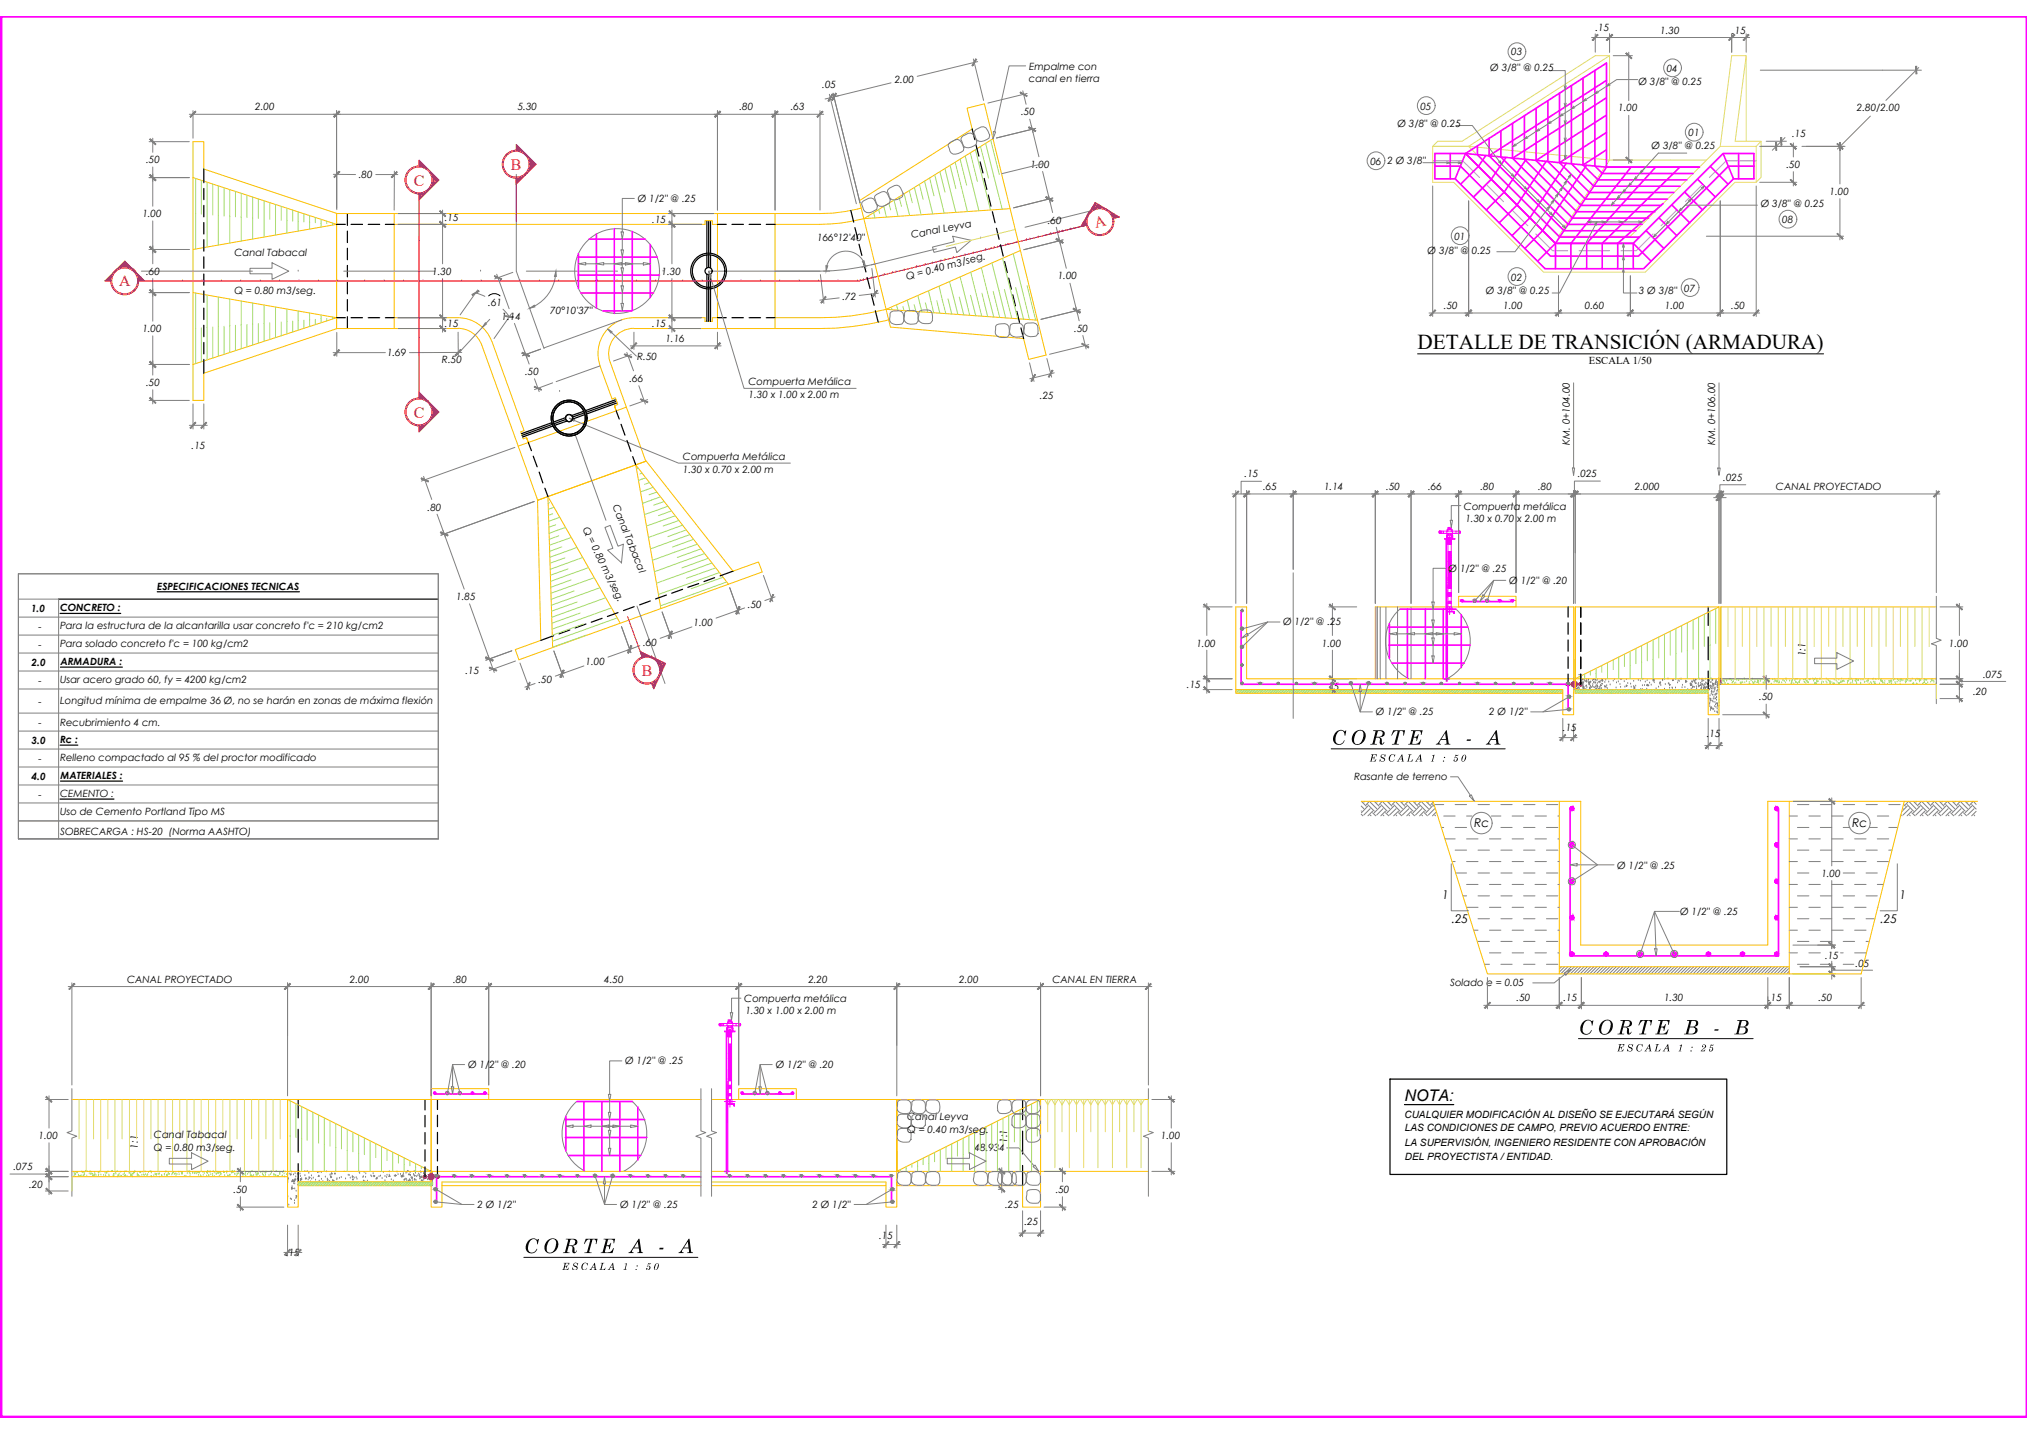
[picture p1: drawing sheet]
<svg xmlns="http://www.w3.org/2000/svg" width="420mm" height="297mm" viewBox="0 0 420 297" stroke-linecap="round" stroke-linejoin="round" font-family="sans-serif">
<defs><g id="words">
<text font-size="4.4" x="293.8" y="72.4">DETALLE DE TRANSICIÓN (ARMADURA)</text>
<g font-size="4.1">
<text x="275.9" y="154.3">CORTE A - A</text>
<text x="327.2" y="214.4">CORTE B - B</text>
<text x="108.6" y="259.7">CORTE A - A</text>
</g>
<g font-size="3.3" fill="#f00000">
<text x="105.9" y="35.2">B</text>
<text x="85.8" y="38.5">C</text>
<text x="227.1" y="47.4" transform="rotate(-14 227.1 47.4)">A</text>
<text x="24.7" y="59.3">A</text>
<text x="85.8" y="86.6">C</text>
<text x="133" y="140.1">B</text>
</g>
<text font-size="3.3" x="291.1" y="228.2">NOTA:</text>
<g font-size="2.5">
<text x="305.6" y="171.5">Rc</text>
<text x="383.9" y="171.5">Rc</text>
<text x="299" y="186.3">1</text>
<text x="300.9" y="191.4">.25</text>
<text x="389.8" y="191.4">.25</text>
<text x="393.7" y="186.3">1</text>
</g>
<text font-size="2.2" x="329.4" y="75.4">ESCALA 1/50</text>
<g font-size="2.1">
<text x="313.3" y="11.5">03</text>
<text x="330.7" y="6.4">.15</text>
<text x="344.1" y="7">1.30</text>
<text x="359" y="7">.15</text>
<text x="185.5" y="17.3">2.00</text>
<text x="213.3" y="17">canal en tierra</text>
<text x="213.3" y="14.5">Empalme con</text>
<text x="308.9" y="14.8">Ø 3/8&quot; @ 0.25</text>
<text x="339.6" y="17.6">Ø 3/8&quot; @ 0.25</text>
<text x="345.5" y="14.9">04</text>
<text x="52.9" y="22.9">2.00</text>
<text x="107.3" y="22.9">5.30</text>
<text x="153.3" y="22.9">.80</text>
<text x="163.9" y="22.9">.63</text>
<text x="170.4" y="18.3">.05</text>
<text x="211.7" y="23.9">.50</text>
<text x="294.4" y="22.7">05</text>
<text x="335.4" y="23.1">1.00</text>
<text x="384.9" y="23.1">2.80/2.00</text>
<text x="289.6" y="26.2">Ø 3/8&quot; @ 0.25</text>
<text x="350" y="28.2">01</text>
<text x="371.5" y="28.4">.15</text>
<text x="30.3" y="33.9">.50</text>
<text x="213.6" y="34.7">1.00</text>
<text x="284.1" y="34.1">06</text>
<text x="287.6" y="33.9">2 Ø 3/8&quot;</text>
<text x="342.3" y="31">Ø 3/8&quot; @ 0.25</text>
<text x="370.3" y="34.8">.50</text>
<text x="74.4" y="36.9">.80</text>
<text x="132.2" y="41.8">Ø 1/2&quot; @ .25</text>
<text x="379.2" y="40.4">1.00</text>
<text x="29.5" y="45">1.00</text>
<text x="92.2" y="45.8">.15</text>
<text x="135.2" y="46.1">.15</text>
<text x="217.2" y="46.3">.60</text>
<text x="365" y="42.9">Ø 3/8&quot; @ 0.25</text>
<text x="369.4" y="46.2">08</text>
<text x="48.6" y="53.1">Canal Tabacal</text>
<text x="169.4" y="49.9">166°12'40&quot;</text>
<text x="189" y="49.3" transform="rotate(-11 189 49.3)">Canal Leyva</text>
<text x="295.9" y="52.6">Ø 3/8&quot; @ 0.25</text>
<text x="301.5" y="49.7">01</text>
<text x="30.3" y="56.9">.60</text>
<text x="89.6" y="56.9">1.30</text>
<text x="137.1" y="56.9">1.30</text>
<text x="188" y="58" transform="rotate(-15 188 58)">Q = 0.40 m3/seg.</text>
<text x="219.2" y="57.9">1.00</text>
<text x="313.3" y="58.2">02</text>
<text x="48.6" y="60.9">Q = 0.80 m3/seg.</text>
<text x="101.2" y="63.4">.61</text>
<text x="114" y="65">70°10'37&quot;</text>
<text x="174.6" y="62.3">.72</text>
<text x="299.3" y="64.1">.50</text>
<text x="308" y="61">Ø 3/8&quot; @ 0.25</text>
<text x="311.6" y="64.1">1.00</text>
<text x="328.5" y="64.1">0.60</text>
<text x="339.7" y="60.9">3 Ø 3/8&quot; 07</text>
<text x="345.1" y="64.1">1.00</text>
<text x="358.9" y="64.1">.50</text>
<text x="29.5" y="68.9">1.00</text>
<text x="92.2" y="67.7">.15</text>
<text x="104" y="66.3">1.14</text>
<text x="135.2" y="67.7">.15</text>
<text x="137.9" y="70.9">1.16</text>
<text x="222.7" y="68.7">.50</text>
<text x="80.2" y="73.8">1.69</text>
<text x="91.6" y="75.3">R.50</text>
<text x="108.8" y="77.7">.50</text>
<text x="132.1" y="74.5">R.50</text>
<text x="30.3" y="80">.50</text>
<text x="130.5" y="79.1">.66</text>
<text x="155.2" y="79.9">Compuerta Metálica</text>
<text x="155.2" y="82.5">1.30 x 1.00 x 2.00 m</text>
<text x="215.6" y="82.8">.25</text>
<text x="39.7" y="93.1">.15</text>
<text x="141.6" y="95.4">Compuerta Metálica</text>
<text x="325.4" y="92.2" transform="rotate(-90 325.4 92.2)">KM. 0+104.00</text>
<text x="355.5" y="92.2" transform="rotate(-90 355.5 92.2)">KM. 0+106.00</text>
<text x="141.6" y="98">1.30 x 0.70 x 2.00 m</text>
<text x="258" y="99">.15</text>
<text x="261.8" y="101.6">.65</text>
<text x="274.4" y="101.6">1.14</text>
<text x="287.4" y="101.6">.50</text>
<text x="296" y="101.6">.66</text>
<text x="306.9" y="101.6">.80</text>
<text x="318.8" y="101.6">.80</text>
<text x="327" y="99">.025</text>
<text x="338.9" y="101.6">2.000</text>
<text x="357.2" y="99.7">.025</text>
<text x="368.1" y="101.6">CANAL PROYECTADO</text>
<text x="88.6" y="105.8">.80</text>
<text x="127" y="104.9" transform="rotate(68 127 104.9)">Canal Tabacal</text>
<text x="303.4" y="105.7">Compuerta metálica</text>
<text x="120.7" y="109.7" transform="rotate(64 120.7 109.7)">Q = 0.80 m3/seg.</text>
<text x="303.7" y="108.1">1.30 x 0.70 x 2.00 m</text>
<text x="300.3" y="118.5">Ø 1/2&quot; @ .25</text>
<text x="32.6" y="122.2">ESPECIFICACIONES TECNICAS</text>
<text x="94.6" y="124.4">1.85</text>
<text x="312.8" y="121">Ø 1/2&quot; @ .20</text>
<text x="6.4" y="126.8">1.0</text>
<text x="8" y="130.5">-</text>
<text x="12.4" y="126.7">CONCRETO :</text>
<text x="12.4" y="130.4">Para la estructura de la alcantarilla usar concreto f'c = 210 kg/cm2</text>
<text x="143.8" y="129.8">1.00</text>
<text x="155" y="126">.50</text>
<text x="266" y="129.6">Ø 1/2&quot; @ .25</text>
<text x="6.6" y="138">2.0</text>
<text x="8" y="134.3">-</text>
<text x="12.4" y="134.1">Para solado concreto f'c = 100 kg/cm2</text>
<text x="12.5" y="137.8">ARMADURA :</text>
<text x="121.4" y="137.9">1.00</text>
<text x="133.3" y="133.8">.60</text>
<text x="248" y="134">1.00</text>
<text x="274" y="134">1.00</text>
<text x="374.3" y="136" transform="rotate(-90 374.3 136)">1:1</text>
<text x="404" y="134">1.00</text>
<text x="8" y="141.7">-</text>
<text x="12.4" y="141.5">Usar acero grado 60, fy = 4200 kg/cm2</text>
<text x="96.5" y="139.8">.15</text>
<text x="111.6" y="141.7">.50</text>
<text x="246" y="142.6">.15</text>
<text x="274.7" y="142.9">.15</text>
<text x="411.1" y="140.5">.075</text>
<text x="8" y="146.1">-</text>
<text x="12.5" y="145.9">Longitud mínima de empalme 36 Ø, no se harán en zonas de máxima flexión</text>
<text x="285.2" y="148.2">Ø 1/2&quot; @ .25</text>
<text x="308.7" y="148.2">2 Ø 1/2&quot;</text>
<text x="364.7" y="145.2">.50</text>
<text x="409" y="144">.20</text>
<text x="6.6" y="154.2">3.0</text>
<text x="8" y="150.4">-</text>
<text x="12.4" y="150.4">Recubrimiento 4 cm.</text>
<text x="12.4" y="154">Rc :</text>
<text x="324" y="151.6">.15</text>
<text x="353.8" y="152.9">.15</text>
<text x="6.6" y="161.6">4.0</text>
<text x="8" y="157.9">-</text>
<text x="12.4" y="157.7">Relleno compactado al 95 % del proctor modificado</text>
<text x="12.5" y="161.5">MATERIALES :</text>
<text x="280.7" y="161.7">Rasante de terreno</text>
<text x="283.8" y="157.8">ESCALA 1 : 50</text>
<text x="8" y="165.3">-</text>
<text x="12.4" y="165.2">CEMENTO :</text>
<text x="12.4" y="168.9">Uso de Cemento Portland Tipo MS</text>
<text x="12.4" y="173">SOBRECARGA : HS-20 (Norma AASHTO)</text>
<text x="335.2" y="180.1">Ø 1/2&quot; @ .25</text>
<text x="377.5" y="181.8">1.00</text>
<text x="348.2" y="189.7">Ø 1/2&quot; @ .25</text>
<text x="26.3" y="203.7">CANAL PROYECTADO</text>
<text x="72.5" y="203.7">2.00</text>
<text x="93.9" y="203.7">.80</text>
<text x="125.3" y="203.7">4.50</text>
<text x="167.6" y="203.7">2.20</text>
<text x="198.8" y="203.7">2.00</text>
<text x="218.1" y="203.7">CANAL EN TIERRA</text>
<text x="378.3" y="198.9">.15</text>
<text x="384.6" y="200.3">.05</text>
<text x="154.3" y="207.8">Compuerta metálica</text>
<text x="300.6" y="204.4">Solado e = 0.05</text>
<text x="314.4" y="207.6">.50</text>
<text x="324.1" y="207.6">.15</text>
<text x="344.9" y="207.6">1.30</text>
<text x="366.5" y="207.6">.15</text>
<text x="376.9" y="207.6">.50</text>
<text x="154.5" y="210.2">1.30 x 1.00 x 2.00 m</text>
<text x="97" y="221.3">Ø 1/2&quot; @ .20</text>
<text x="129.6" y="220.6">Ø 1/2&quot; @ .25</text>
<text x="160.8" y="221.3">Ø 1/2&quot; @ .20</text>
<text x="335.2" y="217.9">ESCALA 1 : 25</text>
<text x="188" y="232.2">Canal Leyva</text>
<text x="291.1" y="231.7">CUALQUIER MODIFICACIÓN AL DISEÑO SE EJECUTARÁ SEGÚN</text>
<text x="8" y="236.1">1.00</text>
<text x="28.6" y="238.1" transform="rotate(-90 28.6 238.1)">1:1</text>
<text x="31.9" y="235.9">Canal Tabacal</text>
<text x="31.9" y="238.6">Q = 0.80 m3/seg.</text>
<text x="188" y="234.8">Q = 0.40 m3/seg.</text>
<text x="202" y="238.7">48.934</text>
<text x="208.8" y="236.9" transform="rotate(-90 208.8 236.9)">1:1</text>
<text x="240.6" y="236.1">1.00</text>
<text x="291.2" y="234.5">LAS CONDICIONES DE CAMPO, PREVIO ACUERDO ENTRE:</text>
<text x="291.2" y="237.6">LA SUPERVISIÓN, INGENIERO RESIDENTE CON APROBACIÓN</text>
<text x="2.8" y="242.6">.075</text>
<text x="291.2" y="240.5">DEL PROYECTISTA / ENTIDAD.</text>
<text x="6.1" y="246.2">.20</text>
<text x="48.4" y="247.3">.50</text>
<text x="99" y="250.3">2 Ø 1/2&quot;</text>
<text x="128.5" y="250.3">Ø 1/2&quot; @ .25</text>
<text x="168.4" y="250.3">2 Ø 1/2&quot;</text>
<text x="208.3" y="250.5">.25</text>
<text x="218.8" y="247.3">.50</text>
<text x="182.2" y="256.7">.15</text>
<text x="212.3" y="253.9">.25</text>
<text x="59.3" y="260.3">.15</text>
<text x="116.5" y="263.3">ESCALA 1 : 50</text>
</g>
</g></defs>
<!-- layer: CORTE -->
<g fill="none" stroke="#f00000" stroke-width=".21">
<path d="M86.9 34.4v-1.2l4.1 4.1-4.1 4.1M86.9 33.4l1.4 1.4M86.9 33.9l.6 .6M86.9 34.1l.3 .3M86.9 34.3l.1 .1M86.9 33.6l.9 1M88.1 39.9l.1 .2M88.2 39.9h.1M88.4 39.8v.1M88.5 39.7h.1M88.6 39.6h.1M88.8 39.5h.1"/>
<path d="M89 39.3h.1M89.1 39.1h.1M89.2 39h.1M89.3 38.8l.1 .1M89.4 35.9l1.5 1.5M89.4 38.7l.1 .1M89.5 38.6l.1 .1M89.5 38.4l.2 .2M89.6 36.4l1.2 1.1M89.6 38.2l.2 .3M89.7 36.6l.9 1M89.7 38l.3 .3"/>
<path d="M89.7 37.9l.4 .3M89.7 36.9l.9 .8M89.7 37.2l.7 .7M89.7 37.5l.6 .5M89.7 37.7l.5 .4M107 31.1v-1.1l4.1 4.1-4.1 4.1M107 30.3l1 1M107 30.8l.4 .4M107 36.9v9M107 37.8l.2 .2M107 37.5l.3 .3M107 37.3l.4 .4"/>
<path d="M107 37.1l.5 .5M107 30.1l1.4 1.4M107 30.6l.7 .6M107 31l.1 .1M107.1 36.9l.6 .6M107.3 36.9l.5 .5M107.5 36.9l.4 .4M107.7 36.9l.3 .3M107.9 36.8l.2 .2M108.1 36.7l.1 .2M108.2 36.7l.2 .1M108.4 36.6l.1 .1"/>
<path d="M108.5 36.5l.1 .1M108.7 36.4h.1M108.8 36.3v.1M108.9 36.2h.1M109.2 36h.1M109.3 35.8v.1M109.4 35.7v.1M109.5 35.6h.1M109.5 32.6l1.5 1.5M109.6 35.4v.1M109.6 35.3l.2 .1M109.7 35.1l.2 .2"/>
<path d="M109.7 33l1.2 1.2M109.8 35l.2 .2M109.8 33.4l1 1M109.8 34.8l.3 .2M109.9 34.6l.3 .4M109.9 33.7l.8 .8M109.9 33.9l.7 .7M109.9 34.1l.5 .6M109.9 34.4l.4 .4M22.9 58.2h-1.1l4.1-4.1 4.1 4.1M22.9 58.1l-.1 .1M23 57.9l-.4 .3"/>
<path d="M23 57.6l-.6 .6M23.2 57.2l-1.1 1M23.3 56.8l-1.4 1.4M26 54.2l-1.6 1.5M26 54.3l-1.2 1.2M26.2 54.4l-1 1M26.3 54.6l-.8 .8M26.4 54.6l-.7 .7M26.5 54.8l-.5 .5M26.6 54.9l-.4 .4M26.8 55l-.4 .4M26.9 55.1l-.3 .3"/>
<path d="M27 55.2l-.2 .2M27.1 55.4l-.2 .1M27.2 55.5l-.1 .1M27.3 55.6v.1M27.4 55.7h.1M27.6 55.8l-.1 .1M27.7 56h.1M27.8 56h.1M28 56.3h.1M28.2 56.4h.1M28.3 56.5h-.1M28.4 56.6l-.1 .1"/>
<path d="M28.5 56.8h-.1M28.6 56.9l-.1 .1M28.7 58.2h9.1M28.7 57l-.1 .1M28.8 57.1l-.2 .2M29 57.2l-.3 .3M29.1 57.3l-.4 .4M29.2 57.4l-.5 .5M29.3 57.6l-.6 .5M29.4 57.7l-.5 .5M29.5 57.8l-.4 .4M29.7 57.9l-.4 .3"/>
<path d="M29.8 58l-.2 .2M37.8 58.2h.1M37.9 58.2h3.9M41.9 58.2h.1M41.9 58.2h3.9M45.9 58.2h.1M45.9 58.2h4M49.9 58.2h.1M50 58.2h3.9M53.9 58.2h.1M54 58.2h3.9M58 58.2h.1"/>
<path d="M58 58.2h3.9M62 58.2h.1M62 58.2h4M66 58.2h.1M66 58.2h4M70 58.2h.1M70.1 58.2h5.5M75.6 58.2h.1M75.6 58.2h4M79.6 58.2h.1M79.7 58.2h3.9M83.7 58.2h.1"/>
<path d="M83.7 58.2h3.9M86.9 50h.1M86.9 54h.1M86.9 58h.1M86.9 40.2v9.7M86.9 50v4M86.9 54v4M86.9 58.1v3.9M86.9 41l.1 .3M86.9 40.8l.3 .3M86.9 40.6l.4 .4M86.9 40.4l.5 .5"/>
<path d="M87 40.2l.5 .6M87.2 40.2l.4 .5M87.4 40.2l.4 .3M87.6 40.2l.2 .2M87.7 58.2h.1M87.7 58.2h4M87.8 40.1l.2 .2M87.9 40l.2 .2M91.7 58.2h.1M91.7 58.2h4M95.7 58.2h.1M95.8 58.2h3.9"/>
<path d="M99.7 58.2h.1M99.8 58.2h3.9M103.8 58.2h.1M103.8 58.2h3.9M107.8 58.2h.1M107.8 58.2h4M111.8 58.2h.1M111.8 58.2h4M115.8 58.2h.1M115.9 58.2h3.9M119.8 58.2h.1M119.9 58.2h3.9"/>
<path d="M123.9 58.2h.1M123.9 58.2h3.9M127.9 58.2h.1M127.9 58.2h4M131.9 58.2h.1M132 58.2h3.9M135.9 58.2h.1M136 58.2h5.5M141.5 58.2h.1M141.6 58.2h3.9M145.5 58.2h.1M145.6 58.2h3.9"/>
<path d="M149.6 58.2h.1M149.6 58.2h3.9M153.6 58.2h.1M153.6 58.2h4M157.6 58.2h.1M157.6 58.2h4M161.6 58.2h.1M161.7 58.2h3.9M165.7 58.2h.1M165.7 58.2h3.9M169.7 58.2h.1M169.7 58.2h4"/>
<path d="M173.7 58.2h.1M173.7 58.2h4M177.7 58.2h.1M178.3 58.2h.1M178.3 58.2h-.5M178.5 58.1l-.1 .1M178.9 58l-.3 .1M179 58h.1M179.4 57.9l-.4 .1M179.6 57.9h-.2M179.6 57.9h.1M179.8 57.8l-.1 .1"/>
<path d="M180 57.7l-.1 .1M180.7 57.6l-.6 .1M180.7 57.6h.1M180.9 57.5l-.2 .1M181.1 57.5h-.2M181.4 57.4l-.3 .1M182.8 57.1l-1.4 .3M183.1 57l-.2 .1M183.3 56.9h.1M184.6 56.6l-1.5 .4M184.8 56.6h-.2M185 56.5h.1"/>
<path d="M185 56.5l-.1 .1M185.7 56.4h.1M186.3 56.2l-1.2 .3M186.6 56.2h-.2M187.2 56l-.6 .1M187.4 56h-.2M187.5 56h.1M188 55.8l-.5 .1M188.3 55.7l-.2 .1M188.7 55.6l-.4 .1M189.1 55.5l-.3 .1M189.6 55.4l-.4 .1"/>
<path d="M189.8 55.4h-.2M190 55.3h.1M190 55.3l-.2 .1M190.2 55.2l-.1 .1M191.5 54.9l-1.2 .3M191.8 54.8h.1M191.8 54.9h-.2M192.4 54.7l-.6 .1M192.6 54.6l-.2 .1M193.3 54.5l-.6 .1M193.3 54.5h.1M193.5 54.4l-.2 .1"/>
<path d="M195 54.1l-1.5 .3M195 54.1h.1M195.9 53.8h.1M196.5 53.7l-1.5 .3M196.7 53.7h-.1M197 53.6h-.2M197.2 53.5l-.2 .1M197.6 53.4h.1M197.6 53.5h-.4M198.5 53.2l-.8 .2M199.1 53.1l-.6 .1M199.3 53l-.1 .1"/>
<path d="M199.6 52.9l-.2 .1M200 52.9h-.4M200 52.9h.1M200.2 52.8h-.2M200.4 52.7l-.2 .1M200.9 52.6l-.4 .1M201.1 52.6h-.2M201.7 52.4l-.6 .2M201.8 52.4h.1M201.9 52.4h-.1M203.7 51.9l-1.7 .5M203.9 51.9h-.2"/>
<path d="M204.3 51.8h.1M205.4 51.5l-1.4 .4M205.4 51.5h.1M205.9 51.4l-.4 .1M206.1 51.3h.1M206.1 51.4h-.2M206.8 51.2h.1M207.1 51.1l-1 .2M207.2 51.1h.1M207.4 51l-.2 .1M207.6 51h-.2M208.2 50.8l-.6 .2"/>
<path d="M208.4 50.8h-.1M208.5 50.8h.1M208.9 50.7h-.4M208.9 50.7h.1M209.3 50.6l-.3 .1M209.8 50.4l-.4 .1M210.2 50.4h-.4M210.6 50.2l-.4 .1M210.7 50.2h.1M211.1 50.1h.1M211.1 50.2h-.4M211.3 50.1h-.2"/>
<path d="M211.9 49.9l-.6 .2M212.8 49.7h.1M213.5 49.6h.1M213.9 49.4l-1.9 .5M214.1 49.4h-.2M215.2 49.1h.1M216.1 48.9l-1.9 .5M216.7 48.8l-.6 .1M216.9 48.7l-.2 .1M217.3 48.6l-.3 .1M217.6 48.5l-.2 .1M217.8 48.5h.1"/>
<path d="M217.8 48.5h-.2M218.2 48.4l-.4 .1M218.7 48.3l-.4 .1M219.3 48.1l-.6 .1M219.5 48h.1M219.5 48.1h-.1M220.2 47.9l-.6 .1M220.2 47.9h.1M220.6 47.8l-.4 .1M220.8 47.7l-.2 .1M221.1 47.7h-.2M221.3 47.6l-.2 .1"/>
<path d="M221.9 47.5l-.6 .1M222 47.5h.1M222.1 47.4h-.1M222.8 47.3l-.6 .1M224.2 46.7l.2 .1M224.2 46.6l.4 .2M224.3 46.9l-1.5 .3M224.3 46.4l.5 .4M224.4 46.3l.6 .4M224.5 46.2l.7 .4M224.5 46.8h.1M224.5 46.8l-.2 .1"/>
<path d="M224.6 46l.5 .3M224.7 45.9l.4 .2M224.7 45.7l.4 .3M224.8 45.6l.3 .1M224.9 45.5l.2 .1M225 45.3l.1 .1M225.1 45.2h.1M225.2 46.7l-.6 .1M225.2 46.7l-8.7 2.1M225.2 45l.1 .1M225.3 44.9h.1M225.3 44.8h.1"/>
<path d="M225.4 44.6h.1M225.6 44.4h.1M225.7 44.2h.1M225.8 44.1h.1M225.8 43.9l.1 .1M225.9 43.8h.2M226 43.6l.2 .1M226.1 43.5l.2 .1M226.2 43.3l.3 .2M226.3 43.2l.3 .2M226.4 43.1l.4 .2M226.4 42.9l.6 .4"/>
<path d="M226.5 42.8l.7 .4M226.6 42.7l.8 .4M226.7 42.5l1 .6M226.8 42.4l1.2 .7M226.9 42.2l1.4 .9M226.9 42.1l1.9 1.1M230.1 44l1.8 1M230.4 44.4l1.2 .7M230.6 44.6l.8 .6M230.7 44.9l.4 .3M230.8 45.3l1.2-.3-5-3-3 5 1.2-.3M230.8 45.2h.1"/>
<path d="M86.9 62h.1M86.9 66.1h.1M86.9 70.1h.1M86.9 62.1v3.9M86.9 66.1v3.9M86.9 70.1v12.4M86.9 81.3l4.1 4.1-4.1 4.1v-1.2M87 88.3l-.1 .2M87 81.5l-.1 .2M87.2 81.6l-.3 .3M87.2 88.3l-.3 .4M87.3 81.7l-.4 .5"/>
<path d="M87.4 81.9l-.5 .5M87.5 82l-.5 .5M87.5 88.3l-.6 .6M87.6 82.1l-.4 .4M87.8 82.2l-.4 .4M87.8 88.2l-.9 .9M87.8 82.3l-.2 .3M88 82.5l-.2 .2M88.1 82.5l-.2 .2M88.2 82.7l-.1 .1M88.3 88l-1.4 1.4M88.3 82.8l-.1 .1"/>
<path d="M88.4 82.9v.1M88.6 83h-.1M88.7 83.1l-.1 .1M88.8 83.3h.1M89 83.5h.1M89.2 83.6h-.1M89.2 83.7v.1M89.4 83.8l-.1 .1M89.5 83.9l-.1 .1M89.6 84.1l-.1 .1M89.7 84.2l-.2 .2M89.8 84.3l-.2 .2"/>
<path d="M90 84.4l-.3 .3M90.1 84.5l-.4 .4M90.2 84.7l-.5 .4M90.3 84.8l-.6 .5M90.4 84.9l-.7 .6M90.6 85l-.9 .8M90.6 85.1l-.9 1M90.8 85.2l-1.2 1.2M90.9 85.3l-1.5 1.6M130.1 127.8l3 8.4-.4-1.1 5.3 2.4-2.5 5.3-.4-1.1M133 135.2l-.2 .2M133.1 135.2l-.2 .5"/>
<path d="M133.3 135.3l-.3 .6M133.4 135.4l-.3 .7M133.6 135.5l-.4 .7M133.7 135.5l-.3 .6M133.9 135.6l-.3 .5M134 135.7l-.2 .3M134.2 135.7l-.2 .3M134.3 135.8l-.1 .2M134.5 135.9l-.1 .1M134.6 136h-.1M134.7 136v.1M134.9 136.1h.1"/>
<path d="M135 136.2h.1M135.2 136.3h.1M135.5 136.4h.1M135.6 136.4v.1M135.8 136.5v.1M135.9 136.6h.1M136.1 136.6l-.1 .2M136.2 136.7l-.1 .2M136.4 136.8l-.1 .2M136.5 136.8l-.1 .3M136.7 136.9l-.2 .4M136.8 137l-.2 .5"/>
<path d="M137 137.1l-.3 .6M137.1 137.1l-.3 .8M137.3 137.2l-.4 .9M137.4 137.3l-.5 1M137.6 137.4l-.6 1.2M137.7 137.4l-.7 1.6M137.9 137.5l-1 1.9M135.2 141.6l-.1 .2M135.4 141.5l-.2 .5M135.7 141.4l-.4 .8M136 141.2l-.6 1.2M136.3 140.8l-.8 1.8"/>
<circle cx="86.8" cy="37.3" r="2.69"/>
<circle cx="86.8" cy="37.3" r="2.9"/>
<circle cx="107" cy="34" r="2.9"/>
<circle cx="107" cy="34" r="2.69"/>
<circle cx="25.8" cy="58.2" r="2.9"/>
<circle cx="25.8" cy="58.2" r="2.69"/>
<circle cx="228" cy="45.9" r="2.9"/>
<circle cx="228" cy="45.9" r="2.69"/>
<circle cx="86.8" cy="85.4" r="2.69"/>
<circle cx="86.8" cy="85.4" r="2.9"/>
<circle cx="134.1" cy="138.9" r="2.9"/>
<circle cx="134.1" cy="138.9" r="2.69"/>
</g>
<!-- layer: ESTRUCTURA FIERRO -->
<g fill="none" stroke="#ffbf00" stroke-width=".21">
<path d="M40 29.4h2.2v5.6l27.6 9.2v23.9l-27.6 9.3v5.6h-2.2zM40 36.8l29.8 9.7-29.8 5.2M205.8 28.8l-1.8-7.3-3.6 .9 1.1 4.3-23.4 14.9 6.5 26.2 27.6 2.4 1 4.3 3.6-.9-1.7-7.2M205.8 28.8l9.3 37.6M205.8 28.8l-26.7 16.5M81.7 46.5h64.4v-.8h1.6v.8h1M81.7 44.3v23.8M148.7 44.3v23.8M160.7 44.3v23.8M178.5 43.1a32.3 32.3 0 0 1-8.5 1.2h-100.2M179.1 45.3l-.8 .2a34.8 34.8 0 0 1-8.3 1h-9.3M209.4 43.3l-30.3 2"/>
<path d="M211.5 51.9l-27.8 12.2 31.4 2.3M40 60.6l29.8 5.3-29.8 9.7M69.8 68.1h25.2M81.7 65.9h13.2a7.4 7.4 0 0 1 7 4.9M94.9 68.1a5.2 5.2 0 0 1 5 3.4l11.6 32.2M102 70.8l6.6 18.5-.6 .2 .5 1.5 .6-.3 .4 1M124.4 75.8l2.5 6.9 .7-.2 .5 1.3-.7 .3M126.5 75.1l7.4 20.5M131.4 65.9a7.4 7.4 0 0 0-7 9.9M131.4 68.1a5.2 5.2 0 0 0-4.9 7M131.4 65.9h14.7v.7h1.6v-.7h1M131.4 68.1h29.3"/>
<path d="M183.7 64.1a58.4 58.4 0 0 1-13.7 1.8h-9.3M184.2 66.3a59.2 59.2 0 0 1-14.2 1.8h-9.3M109.5 91.7l-.4-1 .4 1M127.4 84.1l.3 1.1-.3-1.1M127.4 84.1l.3 1.1M129.8 84.4l-22.4 8.1M131.8 96.4h.1M113.6 102.9h.1M113.6 102.9l1 31.3M113.6 102.9l15 26.3M151 121.1l-19.2-24.7 5.2 29.7M151 121.1l7-2.5-.8-2.1-5.3 1.9-18-22.8-22.5 8.1 .7 29-5.3 1.9 .8 2.2 7-2.6"/>
<path d="M151 121.1l-36.4 13.1M302.3 123.6h11.9v2.2h-11.9zM356.3 125.8l-29.8 14.9v2.2h27.6v5.3h2.2v-7.5M356.3 125.8h-29.8v17.9M356.3 125.8v16M401.4 125.8h-44.7v16h44.7M256.2 142.9h67.7v5.3h2.3v-22.4h-41.1v14.9h-26.7v-14.9h-2.2v17.9h67.7M285.1 140.7h71.2M326.5 143.7h27.6M354.1 142.9h-27.6v.8M356.3 140.7h.1M356.7 140.7h44.7"/>
<path d="M282.2 166.1h45.5v29.8h38.7v-29.8h43.5M297.1 166.1l11.2 35.8h14.9M323.2 166.1v35.8h47.7M370.9 166.1v35.8M394.7 166.1l-8.9 35.8h-14.9M323.2 200.4h47.7M14.9 227.9h74.5M89.4 225.7h11.9v2.2h-11.9zM89.4 227.9v17.9M101.3 227.9h44M147.5 227.9h17.6v-2.2h-12v2.2M165.1 227.9h72.9"/>
<path d="M185.9 227.9v14.9M14.9 242.8h44.7M59.6 242.8h85.7M59.6 242.8v7.4h2.2v-5.2h27.6v-2.2l-29.8-14.9v16h-44.7M61.8 245h27.6v.8M61.8 245.8h27.6M91.6 245.8h53.7M145.3 245h-53.7v5.2h-2.2v-4.4M147.5 245h36.1v5.2h2.3v-4.4M147.5 242.8h38.4M147.5 245.8h36.1M185.9 242.8v-14.9v17.9v-.8v.8h26.1v4.4h3.7v-22.3l-29.8 14.9h52.1"/>
</g>
<!-- layer: DIM -->
<g fill="none" stroke="#808080" stroke-width=".21">
<path d="M171.9 19.5l5.6 22.7M172.7 19.3l5.6 22.8M173.9 19.8l-1.8 .5M184.7 17.2l-12.6 3.1M201.8 12.2l2.1 8.6M202.6 12.8l-12.5 3M212 18.8l.7 2.8M212.9 19.4l-8.1 2M321.1 14.6h3.3v18.4M324.2 17.8l.2 .8 .3-.8M329.9 7.8h32.8M330.7 7v3.8"/>
<path d="M331.1 18.9l-.5 .6 .7-.3M333.6 7v3.8M333.8 17.6l-.8 .3-9.7 6.2M334.4 11.5h4M337.6 10.8v10.1M339.5 16.5h-4.4l-2.1 1.4 .5-.6M358.9 7v3.8M362 7v3.8M364.9 14.5h33.4M397.7 14l-6.8 6.8M30.9 29.4h8.3M30.9 36.8h8.3"/>
<path d="M31.7 28.6v3M31.7 34.6v8.1M39.2 23.7h131.5M40 22.9v5.7M69.1 36.1l4.6 .1M69.8 22.9v20.3M69.8 35.4v8.1M77.9 36.2h4.6M81.7 35.5v8M107 36.1v20.1l5.8 16M148.7 22.9v20.6M160.7 22.9v20.6"/>
<path d="M170 22.9v20.6M172.1 20.3l-1.1 .2M184 39.4a3.5 3.5 0 0 1 1.9-1 1.96 1.96 0 0 1 1.2 1.4l.1 .3-.1 .7a2.16 2.16 0 0 1-2.5 .4l-.7-1.5zM196.6 29.9a3.5 3.5 0 0 1 1.9-1 2.99 2.99 0 0 1 1.3 1.7l-.1 .6a2.93 2.93 0 0 1-2.1 .7l-.5-.2-.2-.4-.4-1.1zM199.6 28.2l1.1-.6a1.33 1.33 0 0 1 1.6 1.2l.2 .5-.1 .6a2.3 2.3 0 0 1-2.6 .5l-.6-1.5zM202.3 26.9l1.1-.6a1.11 1.11 0 0 1 1.4 .8l.3 .9-.1 .6a1.72 1.72 0 0 1-2.7 .1l-.4-1.1v-.4zM213.4 24.7l1.9 7.8M214.7 26.6l-8.2 2M216.1 35.5l1.6 6.5M216.5 33.9l-8.9 2.1M294.9 33.7h8.1M297 38.6v27"/>
<path d="M299.8 33.6l.8 .1-.8 .2M301.8 26h3.4l6 8 13.3 13.3M302.3 33.6l.7 .1-.7 .2M310.9 33.3l.3 .7-.6-.4M313.5 36l.4 .7-.7-.4M314.1 29.8l-.6 .6 .8-.2M316.1 38.7l.4 .6-.6-.4M316.5 28.3l-.5 .5 .7-.2M318.9 26.7l-.5 .5 .8-.2M321.4 25.1l-.6 .6 .8-.2M323.3 24.2l-9.8 6.2M323.3 39.3l.6-.5-.3 .7"/>
<path d="M323.8 23.6l-.5 .5 .7-.2M324.2 38l.5-.5-.2 .7M324.2 21.4l.2 .8 .3-.8M324.2 25l.2 .8 .3-.8M324.2 28.6l.2 .8 .3-.8M324.2 32.2l.2 .8 .3-.8M325.1 36.6l.5-.5-.2 .8M325.6 36.1l-4.4 6.6M326.2 22l-.5 .6 .7-.3M328.7 20.4l-.6 .6 .8-.2M334.4 33.2h4M336.7 39.2l-.4 .7 .7-.4"/>
<path d="M337.6 23.9v10M337.9 37.9l-.4 .7 .7-.4M339 36.6l-.3 .7 .6-.4M339.9 36l-5.9 6.6M340.2 35.3l-.3 .7 .6-.5M341.1 34.7l-1.2 1.3M349.6 31.7h-5.9l-3.8 4.3M352.6 38.9l.7-.4-.4 .7M353.3 38.5l-2.7 2.7-.6 .4M364 38.6v27M364.7 30.3h7.7M364.7 37.8h7.7"/>
<path d="M366.1 29.3h4.2M370 28.5l-2.6 2.6M371.7 29.6v2.9M371.7 35.6v3M373.5 30.3h8.9M381.4 29.6v8.5M387.7 24.1l-6.8 6.8M29.3 56.2h23M30.9 51.7h8.3M31.7 45.8v8.9M31.7 57.7v8.9M51.8 55.6h4.6v-1.1l3.5 1.7-3.5 1.7v-1.1h-4.6z"/>
<path d="M61.8 56.2h.1M71.2 56.2h19M82.5 46.5h10M82.5 44.3h10M91.7 43.5v11.2M91.7 57.7v11.2M99.6 56.2h.1M103 56.8l2.5 7.2M106.3 56.5l-3.8 1.3M109.1 56.2h18.9M115.1 57.3a8.2 8.2 0 0 1-4.3 6.1M119.9 54.7l1.5-.3v.5z"/>
<path d="M121.4 54.7h2.2M123.6 54.7l1.5-.3v.5zM125.1 54.7h8.3M127.3 54.7l1.6-.3v.5zM128.7 51.8h.5l-.2 1.5zM128.7 55.5h.5l-.2 1.5zM128.7 59.3h.5l-.2 1.4zM128.7 48.1h.5l-.2 1.5zM129 49.6v2.2M129 53.3v2.2M129 57v2.3M129.6 54.4l1.5 .3-1.5 .2z"/>
<path d="M131.5 41.1h-2.5v7M133.4 54.4l1.4 .3-1.4 .2zM137.5 56.2h.1M138.6 46.5h6.8M138.6 44.3h9.4M139.3 43.5v11.2M139.3 57.7v11.2M146.9 56.2l.5 1-.4 .1zM146.9 56.2h23.1M147.2 57.3l7 23.2h23.3M170.1 56.9l.7 6M170.7 56.2h1.3"/>
<path d="M178.6 42a3.5 3.5 0 0 1 2-1 2 2 0 0 1 1.1 1.4l.2 .3-.2 .7a2.16 2.16 0 0 1-2.5 .4l-.6-1.4zM179 54.2a4.1 4.1 0 0 0-4.1-2.1 4.1 4.1 0 0 0-3.5 3M179.9 55.1l-1.3 .3M180.7 55.7l.7 5.9M181.3 40.7l.4-.4a1.89 1.89 0 0 1 2-.4l.5 .7a1.79 1.79 0 0 1 .2 1.5 2.16 2.16 0 0 1-2.5 .4l-.6-1.5zM181.4 54.7a50.3 50.3 0 0 1-11.4 1.5h-9.3M193.3 51.2l4.5-1.1-.3-1.1 3.8 .8-3 2.6-.3-1.2-4.4 1.1zM194.1 51.6l-13.5 3.3M203.3 49.3h.1M217.3 40.5l.9 3.6M218.2 41l-8.1 2.1M218.9 47.1l.9 3.6"/>
<path d="M219.5 49.2l1.5 6.4M220.3 49.7l-8.1 2.1M221.8 58.7l1.6 6.4M225.9 43.8l-13.4 3.3M304.4 41.6v24M318.8 41.3l.4 .7-.6-.4M320.6 43.2l.7-.5-.3 .7M321.3 42.7l-7.3 9.5h-3.7M321.5 44l.4 .6-.7-.3M321.5 41.9l.6-.5-.2 .7M322.4 40.6l.6-.5-.3 .7M323 57.2v8.4"/>
<path d="M324.1 46.6l.4 .7-.6-.4M329.1 46h3.8M329.2 46h11.2M329.8 45.8l-.7 .2 .7 .2M330.5 46.6l.5-.6-.2 .8M331 46l-7.7 14.7h-1.6M332 45.8l.7 .2-.7 .2M334.3 41.9l-.3 .7 .6-.5M335.5 40.5l-.3 .8 .6-.5M335.5 45.8l.8 .2-.8 .2M336.3 56.4l.2-.7 .2 .7M336.3 53.9l.2-.8 .2 .8"/>
<path d="M336.3 51.3l.2-.8 .2 .8M336.5 53.1v7.6h2.8M336.5 50.5v2.6M337.9 57.2v8.4M339.6 45.8l.8 .2-.8 .2M343.1 48.5l-.4 .7 .6-.4M346 46.1l-.7 .4-2.6 2.7M348.7 43.5l-.7 .3-2.7 2.7 .4-.7M349.3 42.5h15M350.3 41.9l.3-.7-2.6 2.6M350.6 41.2l-2.6 2.6 .4-.6M353.7 49h28.4"/>
<path d="M356.6 41.6v24M381.4 41.2v8.5M30.9 60.6h8.3M30.9 75.6h8.3M31.7 69.6v8.2M69 73.1h10.9M69.8 68.9v5M82.5 65.9h10M82.5 68.1h10M95 68.9v4.9M95.7 73.1h-10.8M98.5 60.7l2 .7"/>
<path d="M99 60.1l-3.6 5.2M100.9 67.1l-.9 .7-5 5.5M101.5 66.2l-1.5 1.6 .6-.9M104.3 64.1l1.3 1.5M106 65.1l-3.6 5.1M106.6 67l2.6 7.2M108.7 72.8l1 2.7M110.8 78.5l1 2.7M112.1 72.4l-3.8 1.3M114.6 79.4l-3.8 1.4M124.4 75.8l-9.1 3.3M126 68.2l5.9 5.6"/>
<path d="M126.9 68.8l-.9-.6 .7 .9M128.7 62.9h.5l-.2 1.5zM128.8 66.3l-16.1 5.8M129 60.7v2.2M129.9 73.1l1.4 3.8M130.6 71.7h18.9M130.9 73.5l-3.7 1.3M131.4 68.9v3.5M132.4 80l1.4 3.8M138.6 65.9h6.8M138.6 68.1h6.7M148.7 68.9v3.5"/>
<path d="M173.9 61.8l-4 .4M182.1 60.8l-4 .4M184.7 64.7a3.4 3.4 0 0 1 2.2-.1 2.22 2.22 0 0 1 .4 1.7v.4l-.4 .5a2.15 2.15 0 0 1-2.5-.7l.1-1.5zM187.7 64.5l.4-.1 1.3-.1a1.57 1.57 0 0 1 .9 1.9v.3l-.4 .6a1.73 1.73 0 0 1-2.5-1.1l.1-1.2zM190.7 64.5a3.3 3.3 0 0 1 2.1-.1 2.13 2.13 0 0 1 .5 1.8v.2l-.4 .6a2.29 2.29 0 0 1-2.5-.6l.1-1.6zM206.6 67.3a3.3 3.3 0 0 1 2.1 0 2.04 2.04 0 0 1 .5 1.7v.3l-.4 .6a2.26 2.26 0 0 1-2.5-.7l.1-1.6zM209.6 67.3a3.4 3.4 0 0 1 2.1-.1 2.22 2.22 0 0 1 .5 1.7v.3l-.4 .6a1.73 1.73 0 0 1-2.5-1.1l.1-1.2zM212.6 67.1a3.8 3.8 0 0 1 2.1 0 2 2 0 0 1 .4 1.7l.1 .4-.4 .5a1.73 1.73 0 0 1-2.6-1.1l.1-1.2zM213.4 75.2l.9 3.9M217 74.3l1 3.9M218.5 77.3l-5.1 1.2M223 63.7l.7 2.8"/>
<path d="M223.9 64.2l-8.1 2M224.5 69.5l.6 2.8M225.7 71.4l-8.1 2M296.2 64.9h68.5M326.2 79.4v17.6M356.3 79.4v17.6M30.9 83h8.3M31.7 80.8v2.9M39.2 88.2h3.8M40 83.7v5.2M42.2 83.7v5.2M87.8 98.7l1.7 4.8"/>
<path d="M106.7 92.7l-19.4 7M116 81.1h.1M118 86.7l1.1 .2-.1 .4zM119 87.2l21.6 8.8h23.2M119.2 90l6.4 17.9M134.2 82.8l-3.6 1.3M261.5 99.8h-4.2v2.6M325.9 97h.5l-.2 1.5zM331.7 99.7h-5.4v2.7M356.1 97h.5l-.3 1.5zM3.8 118.9h87v55h-87zM90.6 106.6l5.6 15.5"/>
<path d="M110.7 104l-19.3 6.9 19.3-6.9M125.4 109.3l1.1-.4 1.6 4.3 1.1-.4-.4 3.9-2.9-2.7 1.1-.3zM128.8 116.7h.1M158.2 119.3l2 5.4M255.4 102.4h146.7M256.2 101.7v23.4M258.4 101.7v23.4M268.1 101.7v16.3M268.1 118.7v30.2M285.1 101.7v23.4M292.5 101.7v23.4M299.6 117.8h-2.5v7"/>
<path d="M300.6 107.9h.5l-.3 1.4zM302.3 101.7v21.1M302.8 104.8h-2v3.1M314.2 101.7v21.1M326.2 101.7v23.4M326.5 102.4h-.3h.3M326.5 101.7v23.4M355.2 103.2h1.1M356.3 101.7v23.4M356.7 103.2h-.4h.4M356.7 101.7v23.4M356.7 103.2h1.1"/>
<path d="M361.9 100.5h-5.4v2.7M401.4 101.7v21.1M97.3 125.2l5.1 14.2M106.1 134.9l-5.4 1.9M106.8 137l-5.3 2M107.8 137.4l2 5.5M114.8 134.9l2 5.5M117.2 139.4l-2.1 .8M121 138l-5.2 1.9M128.8 129.9l2 5.4M131.2 134.4l-5.2 1.8M132 125.6l5.8 16.1"/>
<path d="M132.6 133.8l-2.8 1.1M137.2 126.9l2 5.4M139.6 131.3l-2.8 1M143.4 129.9l-5.2 1.9M151.3 121.8l1.9 5.4M153.6 126.3l-5.2 1.8M154.3 126l-2.1 .8M160.7 123.7l-2.2 .8M249.4 125.8h6M250.1 125.1v6.6M250.1 134.8v8.9M257.3 132.3l1.2-1 .2 .4z"/>
<path d="M257.5 130.3l5.3-1.4-5.3 5.2M265.3 128.9h-2.5l-4.2 2.6M275.4 125.8h5.8M276.2 125.1v6.6M276.2 134.8v8.9M285.2 125.8v14.9M285.5 125.8v14.9M286.1 125.8v14.9M287.3 125.8v14.9M288 131.4l1.5-.3v.5zM289.5 131.4h2.2M289.7 125.8v14.9"/>
<path d="M290.2 126.2a8.8 8.8 0 0 0 1.8 14.5M291.7 131.4l1.5-.3v.5zM292.5 125.8v14.9M293.2 131.4h8.2M295.4 131.4l1.5-.3v.5zM296.8 128.5h.5l-.2 1.5zM296.8 132.2h.5l-.2 1.5zM296.8 136h.5l-.2 1.4zM296.8 124.8h.5l-.2 1.5zM297.1 126.3v2.2M297.1 130v2.2M297.1 133.7v2.3"/>
<path d="M297.7 131.1l1.5 .3-1.5 .2zM301.4 131.1l1.5 .3-1.5 .2zM301.8 126.2a8.8 8.8 0 0 1-1.8 14.5M305.7 124.5l3.9-4.2-1.3 4.2M307.4 123.3l.4 .3-1.1 1.1zM312.1 120.3h-2.5l-2 3.1M326.5 136.7v4h-.3M327.2 139.9h.4M366.1 140v2.9M376.1 136.4h4.6v-1.1l3.5 1.7-3.5 1.8v-1.2h-4.6zM401.4 123.6v8.7l1 .4-2.1 .8 1.1 .3v12.1M402.1 125.8h4.8"/>
<path d="M406.1 125.1v6.6M406.1 134.8v10.8M110.9 141.7l-2.1 .7M249.4 140.7h6M249.4 142.9h6M275.4 140.7h5.8M275.4 142.9h9.1M280 141.6l1.9 6 1.8-6M281.9 141.8l.3 1.5h-.5zM281.9 143.3v4.3h2.6M299.8 140.7v.5M323.2 152.9h3.7"/>
<path d="M323.9 148.9v4.8M325.2 147.1l-5.4 .5h-2.5M325.2 144.4l-5.4 3.2M326.2 142.4h.1M326.2 142.8l.1 .1M326.2 142.5l.3 .4M326.2 142.7h.1M326.2 150.4v3.3M326.2 142.9h.3M326.2 142.6l.2 .3M326.2 142.4l.2 .3M326.4 142.4l.1 .1"/>
<path d="M326.4 142.6h.1M326.5 142.4h.1M326.6 142.4h.1M326.6 142.6h.1M326.8 142.9h.1M326.9 142.1h.1M327 142.7h.1M327.2 142.6h.1M327.3 142.6h.1M327.3 142.8h.1M328 141.9h.1M328 142.9h.1"/>
<path d="M328 140.7l.1 .1-.1 .1zM328 141.7h.1M328 141.5h.1M328.1 142.5h.1M328.1 142.2l.2 .2M328.2 141.7h.1M328.2 142.2v.3l.1-.1M328.2 142.7l.1 .1-.1 .1zM328.2 142.4h.1M328.3 141.5h.1M328.4 140.9h.1M328.4 142.7h.1"/>
<path d="M328.4 141h.1M328.5 141.3h.1M328.7 142.9h.1M328.7 142.3h.1M328.8 142.2h.1M328.8 141.2h-.1l.1-.2 .1 .2M328.9 141.4h.1M328.9 140.9h.1M328.9 142.5h.1M329.2 141.3h.1M329.3 141h.1M329.3 141.6h.1"/>
<path d="M329.4 142h.1M329.4 141.7l.1 .1-.1 .1zM329.4 141.3l.2 .2-.2 .1zM329.5 141.6h.1M329.5 142.6h.1M329.6 142.6l-.1 .1zM329.6 142.2h.1M329.6 142.5h.1M329.7 141.4h.1M329.9 142.5h.1M330.1 142.3h.1M330.1 141.1h.1"/>
<path d="M330.2 141.9h.1M330.2 142.5h.1M330.2 140.7h.1M330.3 141.5h.1M330.4 140.7l.1 .2h-.2zM330.4 141.4h.1M330.5 142.6h.1M330.6 141.6h.1M330.6 140.7l.1 .1v-.1M330.7 141h.1M330.7 141.5h.1M330.8 142.4h.1"/>
<path d="M330.8 142.7v.2zM330.9 142.1h.1M331 142.8h.1M331 141.1h.1M331.1 141.7h.1M331.1 140.9h.1M331.1 142.2h.1M331.1 142.3l.1 .1h-.1zM331.3 142.9h.1M331.4 141.4h.1M331.6 141.4h.1M331.6 142.4h.1"/>
<path d="M331.6 142.8h.1M331.6 142.7h.1M331.6 141.5h.1M331.8 141.9l.1 .2-.1 .1zM331.8 141.3h.1M332 142.7h.1M332 140.9h.1M332 141.6l.1 .2v-.2M332.1 140.8l-.1 .3 .2-.1-.1-.2M332.2 141.3h.1M332.6 142.1l.2 .2-.1 .1zM332.7 141.5h.1"/>
<path d="M332.7 142.9h.1M332.8 141h.1M332.9 142.5h.1M333 142.1h.1M333.2 142.7h.1M333.5 141.4h.1M333.8 142h.1M334.4 141.2h.1M334.6 140.8h.1M335 142.6h.1M335.1 141.5h.1M335.4 141.3h.1"/>
<path d="M335.8 141.9h.1M335.9 142.5h.1M336 140.7v.2M336.1 142.9h.1M336.2 140.7l-.2 .2M336.7 141.3h.1M336.8 142.4h.1M337.1 142l.2 .1-.2 .2zM337.1 140.9h.1M337.4 141.7h.1M338 141.8h.1M338.1 142.4h.1"/>
<path d="M338.6 142.3h.1M338.6 141.2h.1M338.8 142.4l-.1 .2h.2l-.1-.2M338.8 142.7h.1M339 142.2h.1M339.6 141h.1M340 141.2h.1M340.1 142.9h.1M340.4 142.1h.1M340.4 142.9h.1M340.5 140.8h.1M340.9 142.1h.1"/>
<path d="M341 141.4h.1M341.3 142.9h.1M341.4 141.1h.1M341.4 141.8l.1 .3h-.2zM341.5 141.9l.1 .3 .2-.1-.3-.2M341.9 141.6h.1M342.3 142h.1M342.6 141h.1M342.7 140.7l.2 .3-.2 .2zM342.9 141.5h.1M343.3 142.8h.1M343.8 142.4h.1"/>
<path d="M344.1 141.8h.1M344.1 141.3l.1 .2-.2 .1zM344.3 142.1h.1M344.6 141h.1M344.6 141.1h.1M345 140.8h.1M345 142.9h.1M345.2 141.9h.1M345.7 140.7h.1M345.8 141.8h.1M345.9 141.7h.1M346.1 142.6h.1"/>
<path d="M346.2 141.9l-.2-.1 .1 .3 .1-.2M346.6 142.6h.1M346.7 142.7h.1M346.8 140.8l.1 .2-.2 .1zM347.3 142.6h.1M347.3 140.8h.1M347.7 141.5h.1M347.9 141.1h.1M348.1 141.3h.1M348.3 140.8h.1M348.6 140.8h.1M348.7 142.6h.1"/>
<path d="M348.7 142.1h.1M349.3 142.5h.1M349.5 141.4h.1M349.6 141.3l-.2 .1v-.4l.3 .3M349.8 142.9h.1M350.4 141.8h.1M350.4 142.1h.1M350.5 141.8l.1 .2-.1 .1zM350.5 141.7l.2 .1M350.5 141.7v.3l.2-.2M350.6 142.8h.1M350.7 141.4h.1"/>
<path d="M350.7 141.3h.1M350.7 142.9h.1M350.8 141.4h.1M350.9 142.6h.1M350.9 142.2v.2h-.1zM350.9 142.4h.1M351.1 141.2h.1M351.1 140.9h.1M351.2 142.5h.1M351.2 141.3h.1M351.3 141.3h.1M351.3 141.5h.1"/>
<path d="M351.5 141.7h.1M351.5 140.8v.2zM351.6 141.7h.1M351.6 142.4h.1M351.7 142.7h.1M351.7 142.9l-.1-.1 .1 .1M352 141.9h.1M352 142.4h.1M352.1 142.2h.1M352.1 141.7h.1M352.3 142.3h.1M352.3 140.8h.1"/>
<path d="M352.5 141.9l-.1 .2zM352.5 141.6h.1M352.6 142.8h.1M352.7 142.3h.1M352.7 142.6h.1M352.7 141.9h.1M352.8 141.3h.1M352.8 140.8h.1M352.8 141.2h.1M352.8 141.8l.1 .1v-.1M352.9 140.9h.1M353.1 142.2h.1"/>
<path d="M353.1 142.7h.1M353.1 141.1h.1M353.1 142.9h.1M353.3 142.4h.1M353.3 141.9h.1M353.4 154.5h3.7M353.4 142.4l-.1 .2h.2l-.1-.2M353.4 142h.1M353.5 142.9h.1M353.5 140.8h.1M353.6 141.5h.1M353.7 141.7h.1"/>
<path d="M353.8 142.4h.1M353.8 142.6h.1M353.9 141.8h.1M354 141h.1M354 141.9h.1M354 141.6l.1 .2h-.2zM354.1 141.8h.1M354.1 148.9v6.4M354.1 144.4h.1M354.1 144.9h.1M354.1 140.7v.2zM354.2 140.9h.1"/>
<path d="M354.2 144.6h.1M354.3 143h.1M354.3 142.7l.1 .1-.1 .1zM354.3 141.2h.1M354.4 146h.1M354.4 146.5h.1M354.4 145.7h.1M354.5 142l.1 .1-.1 .2zM354.5 144.2h.1M354.5 144.7l.1 .1-.1 .1zM354.5 141.5h.1M354.5 145l.2 .2-.2 .1z"/>
<path d="M354.5 142.6h.1M354.5 147.3h.1M354.6 145h.1M354.6 146.7h.1M354.6 146.8h.2l-.2 .1zM354.7 141.5h.1M354.7 140.7h.1M354.7 143.9h.1M354.8 142.8h.1M354.8 146.5v.2h-.1zM354.8 143.5h.1M354.8 143.2l-.1 .1z"/>
<path d="M354.8 142.3h.1M354.9 142.5h.1M354.9 141.1h.1M354.9 147h.1M354.9 145.4h.1M355 141h.1M355 144.1h.1M355 141.6l.2 .1-.2 .1zM355 142.1h.1M355 142.8h.1M355.1 145.5h.1M355.1 143.5h.1"/>
<path d="M355.1 147.1h.1M355.1 144.9h.1M355.2 142.3h.1M355.2 142.1h.1M355.2 147h.1M355.3 144.6h.1M355.3 142.7h.1M355.3 144.1h.1M355.3 143.4h.1M355.4 147.5h.1M355.4 143.1h.1M355.4 146.5h.1"/>
<path d="M355.5 145.6h.1M355.5 142.8h.1M355.5 142.6h.1M355.5 141.8h.1M355.5 141.7l.1 .1-.1 .1zM355.6 144.7l-.1 .2zM355.6 146.1h.1M355.6 141.3l.1 .2h-.1zM355.6 144.1h.1M355.7 141.1h.1M355.7 146.6h.1M355.7 141.5h.1"/>
<path d="M355.7 143.7l.1 .1-.1 .1zM355.7 141h.1M355.7 141.4h.1M355.8 144.6h.1M355.8 145.1h.1M355.9 143.3h.1M355.9 145.7l.1 .1-.1 .1zM355.9 142h.1M355.9 147.7h.1M355.9 143.8h.1M355.9 142.4h.1M355.9 147.6h.1"/>
<path d="M355.9 147h.1M356 142.6h.1M356 146.3h.1M356 145.9h.1M356 143.1h.1M356 146.2h.1M356 147.8h.2M356.1 146.6h.1M356.1 141.8l.1 .3h-.2zM356.2 143.5h.1M356.2 141.7h.1M356.2 142.6h.1"/>
<path d="M356.2 147.2h.1M356.3 141.5h.1M356.3 143h.1M356.3 145.1h.1M356.3 145.7h.1M356.3 140.7h.4M356.3 141.5h.4l-.4 .3M356.3 142.9v.1M356.3 146.2v.2M356.3 148.9v6.4M356.3 141.8h.4M356.4 141.5l-.3-.2v.4l.2-.2"/>
<path d="M356.5 141.5l-.2 .1M356.5 141.5h.2M356.7 141.5h-.2h.2M356.7 141.6l-.3 .2M356.7 141.8h-.1M357.1 140.7h9.7M357.1 148.2h9.7M366.1 146v2.9M402.1 140.7h4.8M402.1 141.8h4.8M402.1 144.8h4.8M406.1 141.3h9.7"/>
<path d="M406.1 140.7v1.1v-1.1M3.8 170.2h87M282.2 168.1h.1M282.2 167.1l.5 .5M282.2 168.8l.3 .3M282.2 166.1l1 1M282.8 166.1l-.1 .2M283.5 167.1l-1.3 1.4M283.5 166.8l1.4 1.3M283.8 166.1l-.6 .7M284 167.6l-1.3 1.3M284 168.9l.2 .2"/>
<path d="M284 166.3l1.4 1.3M284.5 168.1l-1 1M284.5 168.5l.7 .6M284.9 166.1l1 1M285.5 166.1l-.1 .2M286.2 167.1l-1.3 1.4M286.2 166.8l1.3 1.3M286.5 166.1l-.6 .7M286.7 167.6l-1.3 1.3M286.7 168.9l.2 .2M286.7 166.3l1.3 1.3M287.2 168.1l-1 1"/>
<path d="M287.2 168.5l.7 .6M287.5 166.1l1 1M288.2 166.1l-.2 .2M288.9 167.1l-1.4 1.4M288.9 166.8l1.3 1.3M289.2 166.1l-.7 .7M289.4 167.6l-1.4 1.3M289.4 168.9l.1 .2M289.4 166.3l1.3 1.3M289.9 168.1l-1 1M289.9 168.5l.6 .6M290.2 166.1l1 1"/>
<path d="M290.9 166.1l-.2 .2M291.5 167.1l-1.3 1.4M291.5 166.8l1.4 1.3M291.9 166.1l-.7 .7M292.1 167.6l-1.4 1.3M292.1 168.9l.1 .2M292.1 166.3l1.3 1.3M292.6 168.1l-1 1M292.6 168.5l.6 .6M292.9 166.1l1 1M293.5 166.1l-.1 .2M294.2 167.1l-1.3 1.4"/>
<path d="M294.2 166.8l1.4 1.3M294.6 166.1l-.7 .7M294.7 167.6l-1.3 1.3M294.7 168.9l.2 .2M294.7 166.3l1.4 1.3M295.2 168.1l-.9 1M295.2 168.5l.7 .6M295.6 166.1l1 1M296.2 166.1l-.1 .2M296.9 167.1l-1.3 1.4M296.9 166.8l.4 .4M297.1 166.3l-.5 .5"/>
<path d="M297.3 166.8h2M297.4 167.6l-1.3 1.3M297.4 168.9l.2 .2M297.6 168.4l-.7 .7M298.7 171.5h.6M299.3 169.1h2.3M299.5 173.9h2.1M300.7 161h1.5l2.6 3.9M300.8 179.1v9.7h3.6M301 178.6h.6M301.6 166.8h2.4M301.6 171.5h2.4"/>
<path d="M301.6 176.2h2.4M304 169.1h1.1M304 173.9h2.4M304 178.6h2.4M304.6 165l.4-.3 .6 1.4zM306.4 166.8h2.3M306.4 176.2h2.3M308.7 173.9h2.4M308.7 178.6h2.4M309.1 169.1h2M311.1 166.8h2.3M311.1 171.5h2.3"/>
<path d="M311.1 176.2h2.3M313.4 169.1h2.4M313.4 173.9h2.4M313.4 178.6h2.4M315.8 166.8h2.4M315.8 171.5h2.4M315.8 176.2h2.4M318.2 169.1h2.3M318.2 173.9h2.3M318.2 178.6h2.3M320.5 166.8h2.4M320.5 171.5h2.4"/>
<path d="M320.5 176.2h2.4M322.9 169.1h.3M322.9 173.9h.3M322.9 178.6h.3M325.4 179.3l1.5-.3v.5zM325.8 175.2l5.3 4.1-5.3 3.4M326.9 179.3h7.7M370.9 169.1h1.7M370.9 173.9h1.7M370.9 178.6h1.7M371.6 166.1h8.8M372.6 166.8h2.3"/>
<path d="M372.6 171.5h2.3M372.6 176.2h2.3M374.9 169.1h2.4M374.9 173.9h2.4M374.9 178.6h2.4M377.3 166.8h2.4M377.3 171.5h2.4M377.3 176.2h2.4M379.7 165.4v14.1M379.7 169.1h2.4M379.7 173.9h2.4M379.7 178.6h2.4"/>
<path d="M382.1 166.8h2.3M382.1 171.5h1.3M382.1 176.2h2.3M384.4 173.9h2.4M384.4 178.6h2.4M386.8 166.8h2.3M386.8 176.2h2.3M387.5 171.5h1.6M389.1 169.1h2.4M389.1 173.9h2.4M389.1 178.6h2.4M391.5 166.8h2.4"/>
<path d="M391.5 171.5h1.9M391.5 176.2h.7M393.3 179.1v9.7h-3.6M393.9 169.1h.1M394 168.9l.3 .2M394.4 167.5l.1 .1M394.6 166.7l.4 .4M395.3 167.1l-1.1 1.1M395.3 166.8l1.3 1.3M395.6 166.1l-.6 .7M395.8 167.6l-1.3 1.3M395.8 168.9l.1 .2"/>
<path d="M395.8 166.3l1.3 1.3M396.3 168.1l-1 1M396.3 168.5l.7 .6M396.6 166.1l1 1M397.3 166.1l-.2 .2M398 167.1l-1.4 1.4M398 166.8l1.3 1.3M398.3 166.1l-.7 .7M398.5 167.6l-1.4 1.3M398.5 168.9l.1 .2M398.5 166.3l1.3 1.3M399 168.1l-1 1"/>
<path d="M399 168.5l.6 .6M399.3 166.1l1 1M400 166.1l-.2 .2M400.6 167.1l-1.3 1.4M400.6 166.8l1.4 1.3M401 166.1l-.7 .7M401.2 167.6l-1.4 1.3M401.2 168.9l.1 .2M401.2 166.3l1.3 1.3M401.7 168.1l-1 1M401.7 168.5l.6 .6M402 166.1l1 1"/>
<path d="M402.6 166.1l-.1 .2M403.3 167.1l-1.3 1.4M403.3 166.8l1.4 1.3M403.6 166.1l-.6 .7M403.8 167.6l-1.3 1.3M403.8 168.9l.2 .2M403.8 166.3l1.4 1.3M404.3 168.1l-.9 1M404.3 168.5l.7 .6M404.7 166.1l1 1M405.3 166.1l-.1 .2M406 167.1l-1.3 1.4"/>
<path d="M406 166.8l1.3 1.3M406.3 166.1l-.6 .7M406.5 167.6l-1.3 1.3M406.5 168.9l.2 .2M406.5 166.3l1.3 1.3M407 168.1l-1 1M407 168.5l.6 .6M407.3 166.1l1 1M408 166.1l-.2 .2M408.7 167.1l-1.4 1.4M408.7 166.8l.9 .9M409 166.1l-.7 .7"/>
<path d="M409.2 167.6l-1.4 1.3M409.2 168.9l.1 .2M409.2 166.3l.4 .4M409.6 168.2l-.9 .9M301.8 181h2.2M303.2 185.7h.8M304 183.3h2.4M304 188.1h2.4M305.4 192.8h1M306.4 181h2.3M306.4 185.7h2.3M306.4 190.4h2.3"/>
<path d="M306.4 195.1h2.3M307.7 199.9h1M308.7 183.3h2.4M308.7 188.1h2.4M308.7 192.8h2.4M308.7 197.5h2.4M311.1 181h2.3M311.1 185.7h2.3M311.1 190.4h2.3M311.1 195.1h2.3M311.1 199.9h2.3M313.4 183.3h2.4"/>
<path d="M313.4 188.1h2.4M313.4 192.8h2.4M313.4 197.5h2.4M315.8 181h2.4M315.8 185.7h2.4M315.8 190.4h2.4M315.8 195.1h2.4M315.8 199.9h2.4M318.2 183.3h2.3M318.2 188.1h2.3M318.2 192.8h2.3M318.2 197.5h2.3"/>
<path d="M320.5 181h2.4M320.5 185.7h2.4M320.5 190.4h2.4M320.5 195.1h2.4M320.5 199.9h2.4M322.9 183.3h.3M322.9 188.1h.3M322.9 192.8h.3M322.9 197.5h.3M343 196.7h.5l-.2 1.4zM343.2 196.7l-.3-7.8-2.9 8.9M348.1 188.9h-5.2l4.1 8.9"/>
<path d="M370.9 183.3h1.7M370.9 188.1h1.7M370.9 192.8h1.7M370.9 197.5h1.7M371.6 195.9h8.8M372.6 181h2.3M372.6 185.7h2.3M372.6 190.4h2.3M372.6 195.1h2.3M372.6 199.9h2.3M374.9 183.3h2.4M374.9 188.1h2.4"/>
<path d="M374.9 192.8h2.4M374.9 197.5h2.4M377.3 185.7h2.4M377.3 190.4h2.4M377.3 195.1h2.4M377.3 199.9h2.4M379.7 199.2v1.9h8.5M379.7 182.5v14.2M379.7 183.3h2.4M379.7 188.1h2.4M379.7 192.8h2.4M381.5 197.5h.6"/>
<path d="M382.1 181h2.3M382.1 185.7h2.3M382.1 190.4h2.3M382.1 195.1h2.3M382.1 199.9h2.2M384.4 183.3h2.4M384.4 188.1h2.4M384.4 192.8h2.4M384.4 197.5h2.4M386.8 181h2.3M386.8 185.7h2.3M386.8 190.4h1.9"/>
<path d="M386.8 195.1h.7M389.1 183.3h1.3M389.1 188.1h.2M14.1 204.5h224.7M14.9 203.7v21.2M59.6 203.7v23.4M89.4 203.7v23.4M101.3 203.7v21.2M128.9 219.9h-2.5v7M151.4 209.9h.5l-.3 1.5zM153.1 203.7v21.2M153.6 206.9h-2v3"/>
<path d="M185.9 203.7v23.4M215.7 203.7v23.4M238 203.7v21.2M307.6 208.4h78.9M308.3 202.6v6.5M323.2 202.6v6.5M323.7 200.4l-.5 .4M324.2 201.7l1.3-.7-.9 1.1zM324.3 200.4l-1.1 1.1M324.4 201.9l-2.2 1.8h-4.5M325 200.4l-1.5 1.5M325.7 200.4l-1.5 1.5"/>
<path d="M326.3 200.4l-1.4 1.5M327 200.4l-1.5 1.5M327.7 200.4l-1.5 1.5M327.8 202.6v6.5M328.3 200.4l-1.4 1.5M329 200.4l-1.5 1.5M329.7 200.4l-1.5 1.5M330.4 200.4l-1.6 1.5M331 200.4l-1.5 1.5M331.7 200.4l-1.5 1.5M332.4 200.4l-1.5 1.5M333 200.4l-1.4 1.5"/>
<path d="M333.7 200.4l-1.5 1.5M334.3 200.4l-1.4 1.5M335 200.4l-1.5 1.5M335.7 200.4l-1.5 1.5M336.4 200.4l-1.5 1.5M337.1 200.4l-1.6 1.5M337.7 200.4l-1.5 1.5M338.4 200.4l-1.5 1.5M339 200.4l-1.4 1.5M339.7 200.4l-1.5 1.5M340.4 200.4l-1.5 1.5M341 200.4l-1.4 1.5"/>
<path d="M341.7 200.4l-1.5 1.5M342.4 200.4l-1.5 1.5M343.1 200.4l-1.5 1.5M343.7 200.4l-1.5 1.5M344.4 200.4l-1.5 1.5M345.1 200.4l-1.5 1.5M345.7 200.4l-1.4 1.5M346.4 200.4l-1.5 1.5M347.1 200.4l-1.5 1.5M347.7 200.4l-1.5 1.5M348.4 200.4l-1.5 1.5M349.1 200.4l-1.5 1.5"/>
<path d="M349.8 200.4l-1.5 1.5M350.4 200.4l-1.5 1.5M351.1 200.4l-1.5 1.5M351.7 200.4l-1.4 1.5M352.4 200.4l-1.5 1.5M353.1 200.4l-1.5 1.5M353.8 200.4l-1.5 1.5M354.5 200.4l-1.6 1.5M355.1 200.4l-1.5 1.5M355.8 200.4l-1.5 1.5M356.4 200.4l-1.4 1.5M357.1 200.4l-1.5 1.5"/>
<path d="M357.8 200.4l-1.5 1.5M358.4 200.4l-1.4 1.5M359.1 200.4l-1.5 1.5M359.8 200.4l-1.5 1.5M360.5 200.4l-1.5 1.5M361.1 200.4l-1.5 1.5M361.8 200.4l-1.5 1.5M362.5 200.4l-1.5 1.5M363.1 200.4l-1.4 1.5M363.8 200.4l-1.5 1.5M364.5 200.4l-1.5 1.5M365.1 200.4l-1.5 1.5"/>
<path d="M365.8 200.4l-1.5 1.5M366.4 202.6v6.5M366.5 200.4l-1.5 1.5M367.2 200.4l-1.5 1.5M367.8 200.4l-1.5 1.5M368.5 200.4l-1.5 1.5M369.1 200.4l-1.4 1.5M369.8 200.4l-1.5 1.5M370.5 200.4l-1.5 1.5M370.9 200.6l-1.2 1.3M370.9 201.3l-.6 .6M370.9 202.6v6.5"/>
<path d="M371.6 201.9h8.8M373.1 200.4h7.3M379.7 200.4v1.5v-1.5M379.7 201.9v1.1M385.8 202.6v6.5M9.4 227.9h4.7M10.2 227.1v6.7M10.2 236.9v10.7M14.9 225.7v8.7l-1 .4 2 .7-1 .4v12.1M92.8 226.6l1-5.9 1.5 5.9M93.6 225.3h.5l-.3 1.5zM96.3 220.7h-2.5v4.6"/>
<path d="M117.3 233.5l1.5-.3v.5zM118.8 233.5h2.2M119.5 228.3a8.8 8.8 0 0 0 1.8 14.5M121 233.5l1.5-.3v.5zM122.5 233.5h8.2M124.8 233.5l1.4-.3v.5zM126.1 230.6h.5l-.2 1.5zM126.1 234.3h.5l-.2 1.5zM126.1 238h.5l-.2 1.5zM126.1 226.9h.5l-.2 1.4zM126.4 228.3v2.3M126.4 232.1v2.2"/>
<path d="M126.4 235.8v2.2M127 233.2l1.5 .3-1.5 .2zM130.7 233.2l1.5 .3-1.5 .2zM131.1 228.3a8.8 8.8 0 0 1-1.8 14.5M145.3 225.7v8.7l1 .4-2.1 .7 1.1 .4v12.1M147.5 225.7v8.7l1 .4-2 .7 1 .4v12.1M156.5 226.6l1.1-5.9 1.5 5.9M157.3 225.3h.5l-.2 1.5zM160.1 220.7h-2.5v4.6M185.9 238.7v4.1M186.3 228.2a3.5 3.5 0 0 1 2.1 0 1.82 1.82 0 0 1 .4 1.7v.3l-.4 .5a1.7 1.7 0 0 1-2.5-1.1l.2-1.2zM186.3 231.1a3.5 3.5 0 0 1 2.1 0 1.87 1.87 0 0 1 .4 1.8v.3l-.4 .5a1.7 1.7 0 0 1-2.5-1.1l.2-1.2z"/>
<path d="M186.3 234.1a3.5 3.5 0 0 1 2.1 0 1.92 1.92 0 0 1 .4 1.8v.3l-.4 .5a2.3 2.3 0 0 1-2.4-.7l.1-1.6zM189 228.4a1.84 1.84 0 0 1 1.9-.4 1.05 1.05 0 0 1 .9 1.3 1.68 1.68 0 0 1-.4 1.4 1.7 1.7 0 0 1-2.5-1.1zM189.3 231.1a3.3 3.3 0 0 1 2.1 0 2.04 2.04 0 0 1 .4 1.8v.3l-.4 .5a1.7 1.7 0 0 1-2.5-1.1l.1-1.2zM192.2 228.2a3.4 3.4 0 0 1 2.2 0l.3 .3 .1 .8v.9l-.4 .5a1.76 1.76 0 0 1-2.5-1.1l.1-1.2zM207.2 228.2a3.4 3.4 0 0 1 2.1 0l.3 .2v.6a1.27 1.27 0 0 1-1.2 1.8l-1.2-.1-.4-.5 .1-1.7zM208.7 237.9h2.5l3.1 3.8M210.2 228.2a3.5 3.5 0 0 1 2.1 0l.3 .2v.6a1.23 1.23 0 0 1-1.2 1.8l-1.2-.1a2 2 0 0 1-.4-1.7v-.5zM210.2 231.1a3.5 3.5 0 0 1 2.1 0l.3 .3v.6a1.2 1.2 0 0 1-1.2 1.8l-1.2-.1a1.92 1.92 0 0 1-.4-1.7v-.5zM213.1 228.2a3.5 3.5 0 0 1 2.2 0l.2 .2 .1 .6a1.27 1.27 0 0 1-1.2 1.8l-1.3-.1-.4-.5v-.5a1.81 1.81 0 0 1 .4-1.5zM213.1 231.1a3.5 3.5 0 0 1 2.2 0l.2 .3a2.12 2.12 0 0 1-.2 2 2.47 2.47 0 0 1-2.2 .3l-.4-.5v-.5a1.81 1.81 0 0 1 .4-1.6zM213.1 234.1a3.5 3.5 0 0 1 2.2 0l.2 .3 .1 .6a1.23 1.23 0 0 1-1.2 1.8l-1.3-.1-.4-.5v-.5a1.93 1.93 0 0 1 .4-1.6zM238 225.7v8.7l1.1 .4-2.1 .7 1 .4v12.1"/>
<path d="M238.8 227.9h4.7M242.8 227.1v6.7M242.8 236.9v6.6M2.1 243.4h8.1M9.4 242.8h4.7M9.4 243.9h4.7M9.4 246.9h4.7M10.2 242.8v1.1v-1.1M35.1 240.1h4.6v-1.1l3.4 1.7-3.4 1.7v-1.1h-4.6zM49.1 242.8h9.7M49.1 250.2h9.7M49.8 242v3"/>
<path d="M49.8 248.1v2.9M58.8 259.6h3.8M59.6 247.8v.2M59.6 248.4h.1M59.6 244h.1M59.6 244.1l.2 .1-.2 .1zM59.6 253.9v6.4M59.6 245.1h.1M59.7 244.6h.1M59.9 249.8h.1M59.9 243.4h.1M60.2 248.5h.1"/>
<path d="M60.2 243.6h.1M60.2 243.5h.1M60.4 242.9h.1M60.4 243.5h.1M60.4 248.7h.1M60.5 245h.1M60.5 246h.1M60.7 244.7h.1M60.7 244.6l.1 .3h-.2zM60.7 246.3l-.2 .2v-.4l.2 .3M60.8 243.5h.1M60.9 245.3h.1"/>
<path d="M61 244.7l.1 .2h-.3zM61 249.5h.1M61 248.9h.1M61.1 244.4v.3l.2-.2-.2-.1M61.1 246.5h.1M61.1 245.4h.1M61.2 243.3h.1M61.3 244h.1M61.3 244.5h.1M61.3 248.4h.1M61.4 247.8l.2 .1-.2 .2zM61.4 246.9h.1"/>
<path d="M61.4 248.2h.1M61.6 243.4h.1M61.7 245.7h.1M61.7 244.4h.1M61.8 253.9v6.4M61.9 244.7h.1M62 242.9h.1M62.2 243.4h.1M62.3 243.9h.1M62.3 244.3l.2 .2-.2 .2zM62.5 244.3h.1M63.2 243.7h.1"/>
<path d="M63.2 242.9h.1M63.4 244.1l.1 .2-.2 .1zM63.7 242.8h.1M63.9 244.6h.1M64 243.2h.1M64.1 244l.2 .1-.2 .1zM64.3 245h.1M64.6 243.7h.1M64.6 244.4h.1M64.9 244.2h.1M65.4 244.6h.1M65.8 243.1h.1"/>
<path d="M66.1 243h.1M66.1 243.6l.1 .2-.2 .1zM66.2 244.8h.1M66.6 243.1h.1M66.6 244.5h.1M66.9 244.9h.1M67.4 244h.1M67.6 242.9h.1M67.9 244.7h.1M67.9 244.4h.1M68 244.7h.1M68.3 244.9h.1"/>
<path d="M68.4 243.6h.1M68.5 243.8l.1 .3 .1-.1-.2-.1M68.6 243.9h.1M68.7 243.1l.2 .2-.3 .1zM69.3 244.8l-.3 .2v-.5l.3 .3M69.3 243.4h.1M69.5 243.4h.1M69.8 244.5h.1M69.9 244.3h.1M70.4 244.2h.1M70.7 244.1h.1M71.3 242.8h.2"/>
<path d="M71.6 244.4h.1M72.2 243.6h.1M72.4 243.7h.1M72.6 244.2h.1M73 243.7l.2 .2-.2 .1zM73.1 244.6h.1M73.2 244.6h.1M73.4 244.2h.1M73.8 244.1h.1M74 244.4h.1M74.4 243h.1M74.5 243.2h.1"/>
<path d="M75.2 244.1h.1M75.3 243.9h.1M75.4 244.6l.1 .2-.2 .1zM75.5 243h.1M75.7 245l-.1-.2 .3 .2M75.8 244h.1M75.8 243.3h.1M76.2 244.8h.1M76.9 243.7h.1M77 243.9h.1M77.3 243.3h.1M77.5 243.6l.2 .1-.2 .2z"/>
<path d="M78.1 244.1v.2l-.2 .1zM78.2 244.2h.1M78.6 243.9h.1M78.9 243.8h.1M79 242.8v.1M79.2 244.3h.1M79.5 243h.1M79.8 244.8h.1M79.8 243.9h.1M80.1 244.1h.1M80.2 243.6h.1M80.7 243.6h.1"/>
<path d="M80.7 242.9h.1M80.7 243.6l.2 .2-.3 .1zM81.1 244.5h.1M81.5 244.8h.1M81.7 243.8h.1M82.1 243.7l-.1-.2v.3l.2-.1M82.3 242.9h.1M82.5 243.5h.1M83 243.4h.1M83.1 243.9h.1M83.3 244h.1M83.3 243.7v.1v-.1"/>
<path d="M83.3 243.7l.2 .2-.2 .1zM83.5 243.7h.1M83.6 243.6h.1M83.6 243.3h.1M83.7 243.9h.1M83.8 244.7h.1M83.9 244.4l-.1 .1zM84.1 244.4h.1M84.2 243.2h.1M84.2 244.5h.1M84.3 244.8h.1M84.4 243h.1"/>
<path d="M84.5 242.8h.1M84.7 243.5h.1M84.7 245h.1M84.8 244.7l-.1 .1v-.2l.1 .1M84.9 243.5h.1M84.9 244.5h.1M85 243.1h.1M85 243.6h.1M85 244.7h.1M85.1 243.7h.1M85.2 244.1h.1M85.4 244.1h.1"/>
<path d="M85.4 244.1l.1 .1h-.2zM85.5 244.7h.1M85.7 243.4h.1M85.8 243.7h.1M85.9 242.8h.1M85.9 244.6h.1M85.9 244.5h.1M85.9 243.6l.2 .1-.2 .1zM86 244.6h.1M86.1 243.2h.1M86.2 244.7h.1M86.4 243.9h.1"/>
<path d="M86.6 243.7h.1M86.8 243.4h.1M86.9 243.8h.1M87 244.4h.1M87 243.6h.1M87 243.8l.1 .1h-.1zM87.1 244.2h.1M87.1 242.9h.1M87.2 243.1h.1M87.3 244h.1M87.3 244.6h.2l-.2 .1zM87.4 244l-.2 .1v-.2l.2 .1"/>
<path d="M87.5 245h.1M87.6 244.8h.1M87.7 244.2h.1M87.8 243.3h.1M87.8 243h.1M87.8 244.6h.1M87.9 243.3h.1M88.1 244.3h.1M88.6 244.5h.1M88.8 244.4h.1M89.1 244.5h.1M89.2 244.5h.1"/>
<path d="M89.2 242.8h.1M89.2 245.8h.1M89.2 245.1h.1M89.2 244.8h.1M89.2 245.7h.1M89.2 245.4h.1M89.3 245h.1M89.3 244.5l-.1 .1M89.4 245h.1M89.5 245.1h.1l-.4 .3h.1M89.5 245.4h.1l-.4 .4M89.5 244.8h.1"/>
<path d="M89.5 244.8l-.3 .3M89.5 245.7v.1M89.5 245.8h.1M89.5 245.4h.1M89.5 245.1h.1M89.5 244.5l-.2 .3M89.6 244.5h.1M89.6 244.6l-.4 .4M89.6 244.9l-.4 .4M89.6 245.3l-.4 .3M89.6 245.6l-.2 .2M90.3 249.1l5.5 .6h2.5"/>
<path d="M90.3 246.5l5.5 3.2M123.4 243.7l1.9 6 1.7-6M125.3 243.9l.2 1.5h-.4zM125.3 245.4v4.3h2.5M150.7 242.8v.4M182.9 258h3.7M183.6 253.9v4.8M185 249.1l-5.5 .6h-2.5M185 246.5l-5.5 3.2M185.9 253.9v4.8M186.3 243a3.5 3.5 0 0 1 2.1 0 1.92 1.92 0 0 1 .4 1.8v.3l-.4 .5a2.3 2.3 0 0 1-2.4-.7l.1-1.6zM189.3 243a3.3 3.3 0 0 1 2.1 0 2.13 2.13 0 0 1 .4 1.8v.3l-.4 .5a3 3 0 0 1-2.2-.3l-.3-.4v-.4l.1-1.2z"/>
<path d="M192.2 243a3.4 3.4 0 0 1 2.2 0l.3 .4 .1 .8v.9l-.4 .5a3.1 3.1 0 0 1-2.2-.3l-.3-.8 .1-1.2zM196.3 240.1h4.7v-1.1l3.4 1.7-3.4 1.7v-1.2h-4.7zM202.1 243a3.4 3.4 0 0 1 2.2 0 2.84 2.84 0 0 1 .4 2.1l-.4 .5a3 3 0 0 1-2.2-.3l-.3-.8 .1-1.2zM205.1 243a3.5 3.5 0 0 1 2.2 0 1.92 1.92 0 0 1 .3 1.8l.1 .3-.4 .5a2.3 2.3 0 0 1-2.5-.7l.1-1.6zM206.9 242.8h1.1M206.9 246.5h1.1M207.1 243a3.4 3.4 0 0 1 2.2 0 2.84 2.84 0 0 1 .4 2.1l-.4 .5a3 3 0 0 1-2.2-.3l-.3-.8 .1-1.2zM207.6 242v5.3M208.1 243a3.5 3.5 0 0 1 2.1 0 2.13 2.13 0 0 1 .5 1.8v.3l-.5 .5a3 3 0 0 1-2.1-.3l-.3-.4-.1-.4 .2-1.2zM210.1 243a3.5 3.5 0 0 1 2.2 0 1.92 1.92 0 0 1 .3 1.8l.1 .3-.4 .5a2.3 2.3 0 0 1-2.5-.7l.1-1.6zM211.2 255.6h5.2M212 251v5.4"/>
<path d="M213.1 243a3.5 3.5 0 0 1 2.1 0 2.13 2.13 0 0 1 .4 1.8v.3l-.4 .5a3 3 0 0 1-2.1-.3l-.3-.4-.1-.4 .2-1.2zM213.1 246.7a3.5 3.5 0 0 1 2.1 0 2.13 2.13 0 0 1 .4 1.8v.3l-.4 .6a2.35 2.35 0 0 1-2.4-.7l.1-1.7zM214.2 241.8l.3-.3 .8 1.3zM215.7 251v5.4M216.4 242.8h4.6M216.4 250.2h4.6M220.2 242v3M220.2 248.1v2.9M238.8 242.8h4.7"/>
<circle cx="314.4" cy="10.7" r="1.84"/>
<circle cx="346.7" cy="14.1" r="1.84"/>
<circle cx="285.2" cy="33.3" r="1.84"/>
<circle cx="295.6" cy="21.9" r="1.84"/>
<circle cx="351.2" cy="27.4" r="1.84"/>
<circle cx="127.9" cy="56.2" r="8.8"/>
<circle cx="302.7" cy="48.9" r="1.84"/>
<circle cx="314.4" cy="57.3" r="1.84"/>
<circle cx="350.3" cy="59.6" r="1.84"/>
<circle cx="370.6" cy="45.4" r="1.84"/>
<circle cx="257.5" cy="130.3" r=".19"/>
<circle cx="257.5" cy="134.1" r=".19"/>
<circle cx="257.5" cy="137.8" r=".19"/>
<circle cx="257.5" cy="126.5" r=".19"/>
<circle cx="257.5" cy="134.1" r=".36"/>
<circle cx="257.5" cy="130.3" r=".36"/>
<circle cx="305.7" cy="124.5" r=".36"/>
<circle cx="308.3" cy="124.5" r=".36"/>
<circle cx="257.5" cy="141.6" r=".19"/>
<circle cx="261.2" cy="141.6" r=".19"/>
<circle cx="264.9" cy="141.6" r=".19"/>
<circle cx="268.7" cy="141.6" r=".19"/>
<circle cx="272.5" cy="141.6" r=".19"/>
<circle cx="276.2" cy="141.6" r=".19"/>
<circle cx="280" cy="141.6" r=".19"/>
<circle cx="280" cy="141.6" r=".36"/>
<circle cx="283.7" cy="141.6" r=".36"/>
<circle cx="283.7" cy="141.6" r=".19"/>
<circle cx="287.5" cy="141.6" r=".19"/>
<circle cx="291.2" cy="141.6" r=".19"/>
<circle cx="295" cy="141.6" r=".19"/>
<circle cx="298.7" cy="141.6" r=".19"/>
<circle cx="302.5" cy="141.6" r=".19"/>
<circle cx="306.3" cy="141.6" r=".19"/>
<circle cx="310" cy="141.6" r=".19"/>
<circle cx="313.8" cy="141.6" r=".19"/>
<circle cx="317.5" cy="141.6" r=".19"/>
<circle cx="321.3" cy="141.6" r=".19"/>
<circle cx="325" cy="141.6" r=".19"/>
<circle cx="325.2" cy="147" r=".36"/>
<circle cx="325.2" cy="144.4" r=".36"/>
<circle cx="325.2" cy="147" r=".19"/>
<circle cx="325.2" cy="144.4" r=".19"/>
<circle cx="307.1" cy="170.6" r="2.22"/>
<circle cx="325.8" cy="175.1" r=".74"/>
<circle cx="385.4" cy="170.6" r="2.22"/>
<circle cx="325.8" cy="182.7" r=".74"/>
<circle cx="340" cy="197.7" r=".74"/>
<circle cx="347" cy="197.7" r=".74"/>
<circle cx="92.7" cy="226.6" r=".36"/>
<circle cx="95.3" cy="226.6" r=".36"/>
<circle cx="156.4" cy="226.6" r=".36"/>
<circle cx="159.1" cy="226.6" r=".36"/>
<circle cx="90.3" cy="246.5" r=".19"/>
<circle cx="90.3" cy="249.1" r=".19"/>
<circle cx="90.3" cy="246.5" r=".36"/>
<circle cx="90.3" cy="249.1" r=".36"/>
<circle cx="90.5" cy="243.7" r=".19"/>
<circle cx="94.1" cy="243.7" r=".19"/>
<circle cx="97.8" cy="243.7" r=".19"/>
<circle cx="101.5" cy="243.7" r=".19"/>
<circle cx="105.1" cy="243.7" r=".19"/>
<circle cx="108.7" cy="243.7" r=".19"/>
<circle cx="112.4" cy="243.7" r=".19"/>
<circle cx="116.1" cy="243.7" r=".19"/>
<circle cx="119.7" cy="243.7" r=".19"/>
<circle cx="123.3" cy="243.7" r=".19"/>
<circle cx="123.3" cy="243.7" r=".36"/>
<circle cx="127" cy="243.7" r=".36"/>
<circle cx="127" cy="243.7" r=".19"/>
<circle cx="130.7" cy="243.7" r=".19"/>
<circle cx="134.3" cy="243.7" r=".19"/>
<circle cx="137.9" cy="243.7" r=".19"/>
<circle cx="141.6" cy="243.7" r=".19"/>
<circle cx="151.2" cy="243.7" r=".19"/>
<circle cx="154.9" cy="243.7" r=".19"/>
<circle cx="158.6" cy="243.7" r=".19"/>
<circle cx="162.4" cy="243.7" r=".19"/>
<circle cx="166.1" cy="243.7" r=".19"/>
<circle cx="169.9" cy="243.7" r=".19"/>
<circle cx="173.6" cy="243.7" r=".19"/>
<circle cx="177.3" cy="243.7" r=".19"/>
<circle cx="181" cy="243.7" r=".19"/>
<circle cx="184.8" cy="243.7" r=".19"/>
<circle cx="184.9" cy="246.5" r=".19"/>
<circle cx="184.9" cy="249.1" r=".19"/>
<circle cx="185" cy="249.1" r=".36"/>
<circle cx="185" cy="246.5" r=".36"/>
</g>
<!-- layer: 0 -->
<g fill="none" stroke="#000" stroke-width=".25">
<path d="M42.2 35v2.9M42.2 39.1v2.3M201.5 26.7l.6 2.2M202.3 30.1l.6 2.3M203.2 33.6l.6 2.2M204 37l.6 2.3M42.2 42.6v2.3M42.2 46.1v2.4M42.2 49.7v2.4M42.2 53.2v2.4M42.2 56.8v2.3M69.8 46.5h1.8"/>
<path d="M72 44.3v2.4M72 47.9v2.4M72 51.5v2.3M72 55v2.4M72 58.5v2.4M72.8 46.5h2.3M76.3 46.5h2.4M79.9 46.5h1.8M146.5 45.7v6.8M146.5 52.9v2.6M146.5 56.8v9.8M146.9 45.7v6.8"/>
<path d="M146.9 52.8v2.6M146.9 56.9v9.7M147.3 45.7v6.8M147.3 52.9v2.6M147.3 56.8v9.8M148.7 46.5h1.8M151.7 46.5h2.4M155.3 46.5h2.3M158.8 46.5h1.9M176.4 43.6l.6 2.4M177.2 47.2l.6 2.3M178.1 50.6l.5 2.3"/>
<path d="M178.9 54.1l.6 2.3M179.7 57.5l.6 2.3M204.9 40.4l.5 2.3M205.7 43.9l.5 2.3M206.5 47.3l.6 2.3M207.4 50.7l.5 2.4M208.2 54.2l.6 2.3M209.1 57.6l.5 2.3M42.2 60.3v2.4M42.2 63.9v2.3M42.2 67.4v2.4M42.2 71v2.3"/>
<path d="M42.2 74.5v2.9M69.8 65.9h1.8M72 62.1v2.4M72 65.6v2.5M72.8 65.9h2.3M76.3 65.9h2.4M79.9 65.9h1.8M148.7 65.9h1.8M151.7 65.9h2.4M155.3 65.9h2.3M158.8 65.9h1.9M180.6 60.9l.6 2.4"/>
<path d="M181.4 64.4l.6 2.4M209.9 61.1l.6 2.3M210.8 64.5l.5 2.3M211.6 68l.6 2.2M109.5 91.7l.7 1.7M110.5 94.6l.8 2.2M111.8 97.9l.7 2.2M114.4 87.6l-6.3 2.3M114.5 88l-6.3 2.2M114.6 88.3l-6.3 2.3M117.3 86.6l-2.6 .9M117.3 86.9l-2.4 .9"/>
<path d="M117.5 87.3l-2.5 .9M121 85.2l-2.5 .9M121.2 85.6l-2.5 .8M121.2 85.9l-2.5 1M127.7 82.8l-6.3 2.3M127.7 85.2l.7 1.7M127.8 83.2l-6.3 2.3M127.9 83.5l-6.3 2.3M128.7 88l.8 2.2M130 91.3l.8 2.2M131.1 94.6l.7 1.8M112.9 101.2l.7 1.7"/>
<path d="M148.1 119.7l-2.2 .9M151.9 118.4l-2.6 1M12.1 124.2h78.7M12.4 127.2h12.6M12.5 138.3h12.9M32.6 122.7h29.5M114.8 131.8l-2.7 .9M118.1 130.6l-2.2 .8M121.5 129.4l-2.3 .8M124.8 128.2l-2.2 .8M128.1 127l-2.2 .8M131.4 125.8l-2.2 .8"/>
<path d="M134.8 124.6l-2.2 .8M138.1 123.3l-2.2 .8M141.5 122.2l-2.3 .8M144.8 121l-2.2 .7M325 125.8v2.1M325 129.1v2.4M325 132.7v2.3M325 136.2v2.3M325 139.7v2.1M327.7 125.8v2.2M327.7 129.1v2.4M327.7 132.7v2.4"/>
<path d="M327.7 136.2v2.4M327.7 139.7v2.1M354.1 125.8v3.9M354.1 132v4.8M354.1 139.1v3.8M12.4 154.5h3.7M12.4 165.6h11.2M12.5 161.9h12.9M61.8 227.9v3.8M61.8 234.1v4.7M88.1 228v2.1M88.1 231.2v2.4"/>
<path d="M88.1 234.8v2.3M88.1 238.3v2.4M90.7 227.9v2.1M90.7 231.2v2.3M90.7 234.7v2.4M90.7 238.3v2.4M212 227.9v4.2M212 234.5v4.7M288.1 223.7h69.8v19.7h-69.8zM291.1 229h10.2M61.8 241.2v3.8M88.1 241.9v2"/>
<path d="M90.7 241.8v2.1M212 241.6v4.2"/>
<circle cx="146.9" cy="56.2" r="3.7"/>
<circle cx="146.9" cy="56.2" r="3.4"/>
<circle cx="146.9" cy="56.2" r=".74"/>
<circle cx="118" cy="86.7" r="3.7"/>
<circle cx="118" cy="86.7" r="3.4"/>
<circle cx="118" cy="86.7" r=".74"/>
</g>
<!-- layer: DIM -->
<g fill="#808080" stroke="#808080" stroke-width=".21">
<path d="M178.8 54.2l.3-.1 .3 1.1z"/>
<path d="M171.2 55.1h.4l-.4 1.1z"/>
<path d="M109.8 63.9l.9-.6 .2 .3z"/>
<path d="M115.2 56.2l.1 1.1h-.4z"/>
<path d="M151.1 243.6h.3z"/>
<path d="M154.9 243.5h.1z"/>
<path d="M154.8 243.6h.3z"/>
<path d="M154.9 243.9h.1z"/>
<path d="M158.6 243.5h.2z"/>
<path d="M158.6 243.9h.2z"/>
<path d="M162.3 243.5h.2z"/>
<path d="M162.3 243.9h.2z"/>
<path d="M166.1 243.5h.1z"/>
<path d="M166 243.9h.2z"/>
<path d="M166.1 243.9h.1z"/>
<path d="M169.8 243.5h.1z"/>
<path d="M169.8 243.6h.2z"/>
<path d="M169.8 243.9h.1z"/>
<path d="M173.5 243.5h.2z"/>
<path d="M173.5 243.6h.2z"/>
<path d="M173.5 243.9h.2z"/>
<path d="M177.2 243.5h.2z"/>
<path d="M177.2 243.6h.2z"/>
<path d="M177.2 243.9h.2z"/>
<path d="M181 243.5h.1z"/>
<path d="M181 243.6h.1z"/>
<path d="M181 243.9h.1z"/>
<path d="M184.7 243.6h.2z"/>
<path d="M97.7 243.6h.3z"/>
<path d="M101.4 243.5h.1z"/>
<path d="M101.4 243.6h.2z"/>
<path d="M101.4 243.9h.1z"/>
<path d="M105 243.6h.2z"/>
<path d="M112.3 243.6h.3z"/>
<path d="M116 243.5h.1z"/>
<path d="M116 243.6h.2z"/>
<path d="M116 243.9h.1z"/>
<path d="M119.6 243.6h.2z"/>
<path d="M126.9 243.6h.3z"/>
<path d="M130.6 243.5h.1z"/>
<path d="M130.6 243.6h.2z"/>
<path d="M130.6 243.9h.1z"/>
<path d="M134.2 243.6h.2z"/>
<path d="M141.5 243.6h.3z"/>
<path d="M90.4 243.6h.2z"/>
<path d="M90.3 246.3h.1z"/>
<path d="M90.2 246.7h.2z"/>
<path d="M90.3 246.7h.1z"/>
<path d="M90.3 248.9h.1z"/>
<path d="M90.3 249.3h.1z"/>
<path d="M324.9 141.8h.3z"/>
<path d="M325.2 144.3h.1z"/>
<path d="M325.1 144.4h.3z"/>
<path d="M325.1 144.6h.2z"/>
<path d="M325.2 144.6h.1z"/>
<path d="M325.2 146.8h.1z"/>
<path d="M325.2 146.9h.1z"/>
<path d="M325 147.1h.4z"/>
<path d="M325.2 147.2h.1z"/>
<path d="M261.2 141.8h.1z"/>
<path d="M268.6 141.6h.3z"/>
<path d="M272.4 141.5h.1z"/>
<path d="M272.4 141.8h.2z"/>
<path d="M272.4 141.8h.1z"/>
<path d="M276.1 141.8h.3z"/>
<path d="M283.7 141.5h.1z"/>
<path d="M283.6 141.8h.2z"/>
<path d="M283.7 141.8h.1z"/>
<path d="M287.4 141.5h.2z"/>
<path d="M287.4 141.8h.2z"/>
<path d="M294.9 141.5h.2z"/>
<path d="M294.9 141.6h.3z"/>
<path d="M294.9 141.8h.2z"/>
<path d="M298.7 141.5h.1z"/>
<path d="M298.7 141.8h.1z"/>
<path d="M306.1 141.6h.4z"/>
<path d="M306.2 141.8h.2z"/>
<path d="M310 141.5h.1z"/>
<path d="M310 141.8h.1z"/>
<path d="M317.4 141.6h.3z"/>
<path d="M321.2 141.5h.2z"/>
<path d="M321.2 141.8h.2z"/>
<path d="M40.5 23.1l-1 1.2 1.1-1.1zM39.4 24.2l1.1-1.1-1 1.2z"/>
<path d="M70.3 23.1l-1.1 1.1 .1 .1zM70.3 23.1l.1 .1-1.1 1.1z"/>
<path d="M70.3 23.1l-1 1.2 1.1-1.1zM70.3 23.1l-1 1.2-.1-.1z"/>
<path d="M148.1 24.2l.2 .1 .9-1.2zM149.2 23.1l.2 .1-1.1 1.1z"/>
<path d="M216.8 40.9l1.3 .8 .1-.1zM216.9 40.8l1.3 .8-1.4-.7z"/>
<path d="M219 49.4l-.1 .2 1.4 .7zM218.9 49.6l1.4 .7v.1z"/>
<path d="M216.9 40.8l-.1 .1 1.4 .7zM216.8 40.9l1.4 .7-.1 .1z"/>
<path d="M213.2 26.4l1.4 .8 .1-.1zM213.3 26.3l1.4 .8-1.5-.7z"/>
<path d="M213.3 26.3l-.1 .1 1.5 .7zM213.2 26.4l1.5 .7-.1 .1z"/>
<path d="M211.5 19.2l1.3 .8 .1-.1zM211.5 19.1l1.4 .8-1.4-.7z"/>
<path d="M218.9 49.6l1.4 .8v-.1zM219 49.4l1.3 .9-1.4-.7z"/>
<path d="M222.5 63.9v.1l1.4 .7zM222.5 64l1.4 .7-.1 .2z"/>
<path d="M222.5 64l1.3 .9 .1-.2zM222.5 63.9l1.4 .8-1.4-.7z"/>
<path d="M224.3 71.1l-.1 .2 1.5 .7zM224.2 71.3l1.5 .7-.1 .1z"/>
<path d="M171.1 61.5l-.8 1.3 .9-1.2zM171.1 61.5l-.8 1.3-.2-.1z"/>
<path d="M181.8 60.2l-1 1.2 .1 .1zM181.8 60.2l.1 .1-1 1.2z"/>
<path d="M172.5 19.5l-.9 1.4 .2 .1zM172.5 19.5l.1 .1-.8 1.4z"/>
<path d="M173.2 19.3l-.6 1.5 .8-1.4zM173.2 19.3l-.6 1.5-.2-.1z"/>
<path d="M173.2 19.3l-.6 1.5 .8-1.4zM173.2 19.3l-.6 1.5-.2-.1z"/>
<path d="M202.3 12.2l-.8 1.4 .1 .1zM202.3 12.2l.1 .1-.8 1.4z"/>
<path d="M149.2 23.1l-.9 1.2 1.1-1.1zM149.2 23.1l-.9 1.2-.2-.1z"/>
<path d="M160 24.2l.1 .1 1.1-1.2zM161.2 23.1v.1l-1.1 1.1z"/>
<path d="M109.8 141.4l-.5 1.5 .6-1.4zM109.8 141.4l-.5 1.5h-.2z"/>
<path d="M116.8 138.9l-.7 1.4 .1 .1zM116.8 138.9l.1 .1-.7 1.4z"/>
<path d="M116.8 138.9l-.6 1.5 .7-1.4zM116.8 138.9l-.6 1.5-.1-.1z"/>
<path d="M130.8 133.8l-.7 1.5 .2 .1zM130.8 133.8l.1 .1-.6 1.5z"/>
<path d="M130.8 133.8l-.5 1.6 .6-1.5zM130.8 133.8l-.5 1.6-.2-.1z"/>
<path d="M139.2 130.8l-.7 1.4 .2 .1zM139.2 130.8l.2 .1-.7 1.4z"/>
<path d="M153.2 125.8l-.5 1.5 .7-1.5zM153.2 125.8l-.5 1.5-.2-.1z"/>
<path d="M160.2 123.3l-.6 1.4h.1zM160.2 123.3h.2l-.7 1.4z"/>
<path d="M139.2 130.8l-.5 1.5 .7-1.4zM139.2 130.8l-.5 1.5-.2-.1z"/>
<path d="M153.2 125.8l-.7 1.4 .2 .1zM153.2 125.8h.2l-.7 1.5z"/>
<path d="M31 28.9l1.2 1.1 .1-.1zM31 28.9l.2-.1 1.1 1.1z"/>
<path d="M31 36.3l1.3 1-1.1-1.1zM31 36.3l1.3 1-.1 .2z"/>
<path d="M31 36.3l1.2 1.2 .1-.2zM31 36.3l.2-.1 1.1 1.1z"/>
<path d="M31.2 51.1l-.2 .1 1.3 1zM31 51.2l1.3 1-.1 .2z"/>
<path d="M31 51.2l1.2 1.2 .1-.2zM31.2 51.1l1.1 1.1-1.3-1z"/>
<path d="M31 60.1l1.3 1.1-1.1-1.1zM31 60.1l1.3 1.1-.1 .1z"/>
<path d="M31 60.1l1.2 1.2 .1-.1zM31 60.1h.2l1.1 1.1z"/>
<path d="M31.2 74.9l-.2 .1 1.3 1.1zM31 75l1.3 1.1-.1 .1z"/>
<path d="M31 75l1.2 1.2 .1-.1zM31.2 74.9l1.1 1.2-1.3-1.1z"/>
<path d="M31.2 82.4l-.2 .1 1.3 1zM31 82.5l1.3 1-.1 .1z"/>
<path d="M91.3 110.4l1.5 .7v-.2zM91.4 110.3l1.4 .6-1.5-.5z"/>
<path d="M100.8 136.2l-.1 .1 1.5 .5zM100.7 136.3l1.5 .5-.1 .2z"/>
<path d="M100.7 136.3l1.4 .7 .1-.2zM100.8 136.2l1.4 .6-1.5-.5z"/>
<path d="M101.5 138.3l-.1 .1 1.6 .6zM101.4 138.4l1.6 .6-.1 .1z"/>
<path d="M70.3 72.5l-1 1.2 1.1-1.1zM70.3 72.5l-1 1.2-.1-.1z"/>
<path d="M94.4 73.6l.1 .1 1-1.2zM95.5 72.5h.1l-1.1 1.2z"/>
<path d="M104.8 65.4v.2l1.6 .1zM104.8 65.6l1.6 .1-.1 .2z"/>
<path d="M97.9 61.2l1.4-.8-.1-.1zM97.8 61l1.4-.7-1.3 .9z"/>
<path d="M132.8 82.7v.1l1.5 .5zM132.8 82.8l1.5 .5-.1 .2z"/>
<path d="M129.4 73.5l1.5 .7v-.2zM129.5 73.3l1.4 .7-1.5-.5z"/>
<path d="M131.9 71.1l-1 1.2 1.1-1.1zM131.9 71.1l-1 1.2-.1-.1z"/>
<path d="M148.1 72.2l.2 .1 .9-1.2zM149.2 71.1l.2 .1-1.1 1.1z"/>
<path d="M91.2 45.9l-.1 .1 1.3 1zM91.1 46l1.3 1-.2 .1z"/>
<path d="M91.1 43.8l1.1 1.1 .2-.1zM91.2 43.7l1.2 1.1-1.3-1z"/>
<path d="M91.1 46l1.1 1.1 .2-.1zM91.2 45.9l1.2 1.1-1.3-1z"/>
<path d="M91.2 65.3h-.1l1.3 1.1zM91.1 65.3l1.3 1.1-.2 .1z"/>
<path d="M91.1 65.3l1.1 1.2 .2-.1zM91.2 65.3l1.2 1.1-1.3-1.1z"/>
<path d="M91.2 67.5l-.1 .1 1.3 1zM91.1 67.6l1.3 1-.2 .1z"/>
<path d="M60.1 259l-1 1.2 1.1-1.1zM60.1 259l-1 1.2-.1-.1z"/>
<path d="M62.3 259l-1.1 1.1 .1 .1zM62.3 259l.1 .1-1.1 1.1z"/>
<path d="M9.7 242.2l-.2 .1 1.3 1zM9.5 242.3l1.3 1-.2 .1z"/>
<path d="M9.5 243.4l1.1 1.1 .2-.1zM9.5 243.4l.2-.1 1.1 1.1z"/>
<path d="M49.2 242.3l1.1 1.1 .1-.1zM49.2 242.3l.1-.1 1.1 1.1z"/>
<path d="M49.3 249.6l-.1 .2 1.2 .9zM49.2 249.8l1.2 .9-.1 .2z"/>
<path d="M185.3 258.5l.1 .1 1-1.2zM186.4 257.4l.1 .1-1.1 1.1z"/>
<path d="M184.2 257.4l-1 1.2 1.1-1.1zM184.2 257.4l-1 1.2-.2-.1z"/>
<path d="M60.1 203.9l-1.1 1.1 .1 .1zM60.1 203.9l.1 .1-1.1 1.1z"/>
<path d="M15.4 203.9l-1 1.2 1.1-1.1zM14.3 205l1.1-1.1-1 1.2z"/>
<path d="M9.5 243.4l1.1 1.1 .2-.1zM9.5 243.4l.2-.1 1.1 1.1z"/>
<path d="M9.7 246.3l-.2 .1 1.3 1zM9.5 246.4l1.3 1-.2 .1z"/>
<path d="M9.7 242.2l-.2 .1 1.3 1zM9.5 242.3l1.3 1-.2 .1z"/>
<path d="M9.5 227.4l1.1 1.1 .2-.1zM9.7 227.3l1.1 1.1-1.3-1z"/>
<path d="M89.9 203.9l-1.1 1.1 .1 .1zM89.9 203.9l.1 .1-1.1 1.1z"/>
<path d="M60.1 203.9l-1 1.2 1.1-1.1zM60.1 203.9l-1 1.2-.1-.1z"/>
<path d="M215.1 256.1l.1 .1 1-1.2zM216.2 255l.1 .1-1.1 1.1z"/>
<path d="M212.5 255l-1 1.2 1.1-1.1zM211.3 256.1l1.2-1.1-1 1.2z"/>
<path d="M207.1 245.9v.1l1.2 1zM207.1 246l1.2 1-.1 .1z"/>
<path d="M207.1 242.3l1.1 1.1 .1-.1zM207.1 242.2l1.2 1.1-1.2-1z"/>
<path d="M219.6 242.3l1.1 1.1 .2-.1zM219.6 242.3l.1-.1 1.2 1.1z"/>
<path d="M219.6 249.8l1.3 .9-1.2-1.1zM219.6 249.8l1.3 .9-.2 .2z"/>
<path d="M216.2 203.9l-1 1.2 1.1-1.1zM215.1 205l1.1-1.1-1 1.2z"/>
<path d="M238.5 203.9l-1.1 1.1 .1 .1zM238.5 203.9l.1 .1-1.1 1.1z"/>
<path d="M242.3 242.2l-.1 .1 1.2 1zM242.2 242.3l1.2 1-.1 .1z"/>
<path d="M242.2 227.4l1.1 1.1 .1-.1zM242.3 227.3l1.1 1.1-1.2-1z"/>
<path d="M186.4 203.9l-1 1.2 1.1-1.1zM186.4 203.9l-1 1.2-.1-.1z"/>
<path d="M215.1 205l.1 .1 1-1.2zM216.2 203.9l.1 .1-1.1 1.1z"/>
<path d="M89.9 203.9l-1 1.2 1.1-1.1zM89.9 203.9l-1 1.2-.1-.1z"/>
<path d="M100.7 205l.1 .1 1-1.2zM101.8 203.9l.1 .1-1.1 1.1z"/>
<path d="M101.8 203.9l-1 1.2 1.1-1.1zM100.7 205l1.1-1.1-1 1.2z"/>
<path d="M152.5 205l.1 .1 1-1.2zM153.6 203.9l.2 .1-1.2 1.1z"/>
<path d="M138.8 45.9l-.1 .1 1.2 1zM138.7 46l1.2 1-.1 .1z"/>
<path d="M138.7 43.8l1.1 1.1 .1-.1zM138.8 43.7l1.1 1.1-1.2-1z"/>
<path d="M138.7 46l1.1 1.1 .1-.1zM138.8 45.9l1.1 1.1-1.2-1z"/>
<path d="M138.8 65.3h-.1l1.2 1.1zM138.7 65.3l1.2 1.1-.1 .1z"/>
<path d="M138.7 65.3l1.1 1.2 .1-.1zM138.8 65.3l1.1 1.1-1.2-1.1z"/>
<path d="M138.8 67.5l-.1 .1 1.2 1zM138.7 67.6l1.2 1-.1 .1z"/>
<path d="M218.1 76.7l-.8 1.4 .1 .1zM218.1 76.7l.2 .1-.9 1.4z"/>
<path d="M214.5 77.6l-.7 1.5 .8-1.4zM214.5 77.6l-.7 1.5-.1-.1z"/>
<path d="M161.2 23.1l-1.1 1.2 1.1-1.1zM160 24.2l1.2-1.1-1.1 1.2z"/>
<path d="M169.3 24.2l.2 .1 1-1.2zM170.5 23.1l.1 .1-1.1 1.1z"/>
<path d="M40.5 87.5l-1 1.3 1.1-1.1zM39.4 88.7l1.1-1.2-1 1.3z"/>
<path d="M42.7 87.5l-1.1 1.2 .1 .1zM42.7 87.5l.1 .2-1.1 1.1z"/>
<path d="M110.8 80.1l-.1 .1 1.5 .6zM110.7 80.2l1.5 .6v.1z"/>
<path d="M108.2 73.2l1.4 .7 .1-.2zM108.3 73.1l1.4 .6-1.5-.5z"/>
<path d="M108.3 73.1l-.1 .1 1.5 .5zM108.2 73.2l1.5 .5-.1 .2z"/>
<path d="M102.5 57.3l1.4 .6 .1-.1zM102.5 57.1l1.5 .7-1.5-.5z"/>
<path d="M91.4 110.3l-.1 .1 1.5 .5zM91.3 110.4l1.5 .5v.2z"/>
<path d="M87.3 99.2l1.4 .7 .1-.2zM87.4 99l1.4 .7-1.5-.5z"/>
<path d="M151.2 243.5l.1 .1zM151.2 243.5l.1 .1z"/>
<path d="M151.1 243.6h.2zM151.1 243.6h.2z"/>
<path d="M151.1 243.6h.3zM151.1 243.6h.3zM151 243.6h.4z"/>
<path d="M151 243.6l.4 .1zM151 243.6l.4 .1z"/>
<path d="M151 243.7h.4zM151 243.7h.4z"/>
<path d="M151 243.7h.4zM151 243.7h.4zM151 243.7h.4zM151 243.7h.4z"/>
<path d="M151 243.7h.4zM151 243.7l.4 .1z"/>
<path d="M151 243.8h.4zM151 243.8h.4z"/>
<path d="M151 243.8l.4 .1zM151 243.8l.4 .1z"/>
<path d="M151.1 243.9h.3zM151.1 243.9h.2z"/>
<path d="M151.1 243.9h.2zM151.1 243.9h.2z"/>
<path d="M151.1 243.9h.2zM151.1 243.9h.2z"/>
<path d="M154.9 243.5l.1 .1zM154.9 243.5l.1 .1z"/>
<path d="M154.9 243.6h.2zM154.9 243.6h.2z"/>
<path d="M154.9 243.6h.2zM154.8 243.6h.3zM154.8 243.6h.3z"/>
<path d="M154.8 243.6l.3 .1zM154.8 243.6l.3 .1z"/>
<path d="M154.8 243.7h.4zM154.8 243.7h.4z"/>
<path d="M154.8 243.7h.4zM154.8 243.7h.4zM154.8 243.7h.4zM154.8 243.7h.4z"/>
<path d="M154.8 243.7h.4zM154.8 243.7l.3 .1z"/>
<path d="M154.8 243.8h.3zM154.8 243.8h.3z"/>
<path d="M154.8 243.8l.3 .1zM154.8 243.8l.3 .1z"/>
<path d="M154.8 243.9h.3zM154.8 243.9h.3z"/>
<path d="M154.9 243.9h.2zM154.9 243.9h.1zM154.9 243.9h.1z"/>
<path d="M158.6 243.5l.2 .1zM158.6 243.5l.2 .1z"/>
<path d="M158.6 243.6h.2zM158.6 243.6h.2z"/>
<path d="M158.6 243.6h.2zM158.6 243.6h.2zM158.5 243.6h.3zM158.5 243.6h.3z"/>
<path d="M158.5 243.6l.4 .1zM158.5 243.6l.4 .1z"/>
<path d="M158.5 243.7h.4zM158.5 243.7h.4z"/>
<path d="M158.5 243.7h.4zM158.5 243.7h.4zM158.5 243.7h.4zM158.5 243.7h.4z"/>
<path d="M158.5 243.7l.4 .1zM158.5 243.7l.4 .1z"/>
<path d="M158.5 243.8h.4zM158.5 243.8h.3z"/>
<path d="M158.5 243.8l.3 .1zM158.5 243.8l.3 .1z"/>
<path d="M158.5 243.9h.3zM158.5 243.9h.3z"/>
<path d="M158.6 243.9h.2zM158.6 243.9h.2zM158.6 243.9h.2z"/>
<path d="M162.3 243.5l.2 .1zM162.3 243.5l.2 .1z"/>
<path d="M162.3 243.6h.2zM162.3 243.6h.2z"/>
<path d="M162.3 243.6h.3zM162.3 243.6h.3zM162.3 243.6h.3zM162.3 243.6h.3z"/>
<path d="M162.3 243.6l.3 .1zM162.3 243.6l.3 .1z"/>
<path d="M162.2 243.7h.4zM162.2 243.7h.4z"/>
<path d="M162.2 243.7h.4zM162.2 243.7h.4zM162.2 243.7h.4zM162.2 243.7h.4z"/>
<path d="M162.2 243.7l.4 .1zM162.2 243.7l.4 .1z"/>
<path d="M162.2 243.8h.4zM162.2 243.8h.4z"/>
<path d="M162.3 243.8l.3 .1zM162.3 243.8l.3 .1z"/>
<path d="M162.3 243.9h.3zM162.3 243.9h.2z"/>
<path d="M162.3 243.9h.2zM162.3 243.9h.2zM162.3 243.9h.2z"/>
<path d="M166.1 243.5l.1 .1zM166.1 243.5l.1 .1z"/>
<path d="M166 243.6h.2zM166 243.6h.2z"/>
<path d="M166 243.6h.3zM166 243.6h.3zM166 243.6h.3zM166 243.6h.3z"/>
<path d="M166 243.6l.3 .1zM166 243.6l.3 .1z"/>
<path d="M165.9 243.7h.4zM165.9 243.7h.4z"/>
<path d="M165.9 243.7h.4zM165.9 243.7h.4zM165.9 243.7h.4zM165.9 243.7h.4z"/>
<path d="M165.9 243.7l.4 .1zM165.9 243.7l.4 .1z"/>
<path d="M165.9 243.8h.4zM165.9 243.8h.4z"/>
<path d="M166 243.8l.3 .1zM166 243.8l.3 .1z"/>
<path d="M166 243.9h.3zM166 243.9h.2z"/>
<path d="M166 243.9h.2zM166 243.9h.2zM166 243.9h.2z"/>
<path d="M169.8 243.5l.2 .1zM169.8 243.5l.2 .1zM169.8 243.6h.2z"/>
<path d="M169.8 243.6h.2zM169.8 243.6h.2zM169.7 243.6h.3zM169.7 243.6h.3z"/>
<path d="M169.7 243.6l.4 .1zM169.7 243.6l.4 .1z"/>
<path d="M169.7 243.7h.4zM169.7 243.7h.4z"/>
<path d="M169.7 243.7h.4zM169.7 243.7h.4zM169.7 243.7h.4zM169.7 243.7h.4z"/>
<path d="M169.7 243.7l.4 .1zM169.7 243.7l.4 .1z"/>
<path d="M169.7 243.8h.4zM169.7 243.8h.3z"/>
<path d="M169.7 243.8l.3 .1zM169.7 243.8l.3 .1z"/>
<path d="M169.7 243.9h.3zM169.7 243.9h.3z"/>
<path d="M169.8 243.9h.2zM169.8 243.9h.2z"/>
<path d="M169.8 243.9h.1zM169.8 243.9h.2z"/>
<path d="M173.5 243.5l.2 .1zM173.5 243.5l.2 .1zM173.5 243.6h.2z"/>
<path d="M173.5 243.6h.2zM173.5 243.6h.2zM173.4 243.6h.3zM173.4 243.6h.3z"/>
<path d="M173.4 243.6l.4 .1zM173.4 243.6l.4 .1z"/>
<path d="M173.4 243.7h.4zM173.4 243.7h.4z"/>
<path d="M173.4 243.7h.4zM173.4 243.7h.4zM173.4 243.7h.4zM173.4 243.7h.4z"/>
<path d="M173.4 243.7l.4 .1zM173.4 243.7l.4 .1z"/>
<path d="M173.4 243.8h.4zM173.4 243.8h.3z"/>
<path d="M173.4 243.8l.3 .1zM173.4 243.8l.3 .1z"/>
<path d="M173.4 243.9h.3zM173.4 243.9h.3z"/>
<path d="M173.5 243.9h.2zM173.5 243.9h.2z"/>
<path d="M173.5 243.9h.2zM173.5 243.9h.2z"/>
<path d="M177.2 243.5l.2 .1zM177.2 243.5l.2 .1zM177.2 243.6h.2z"/>
<path d="M177.2 243.6h.3zM177.2 243.6h.3zM177.2 243.6h.3zM177.2 243.6h.3z"/>
<path d="M177.2 243.6l.3 .1zM177.2 243.6l.3 .1z"/>
<path d="M177.1 243.7h.4zM177.1 243.7h.4z"/>
<path d="M177.1 243.7h.4zM177.1 243.7h.4zM177.1 243.7h.4zM177.1 243.7h.4z"/>
<path d="M177.1 243.7l.4 .1zM177.1 243.7l.4 .1z"/>
<path d="M177.1 243.8h.4zM177.1 243.8h.4z"/>
<path d="M177.2 243.8l.3 .1zM177.2 243.8l.3 .1z"/>
<path d="M177.2 243.9h.3zM177.2 243.9h.2z"/>
<path d="M177.2 243.9h.2zM177.2 243.9h.2z"/>
<path d="M177.2 243.9h.2zM177.2 243.9h.2z"/>
<path d="M181 243.5l.1 .1zM181 243.5l.1 .1zM180.9 243.6h.2z"/>
<path d="M180.9 243.6h.3zM180.9 243.6h.3zM180.9 243.6h.3zM180.9 243.6h.3z"/>
<path d="M180.9 243.6l.3 .1zM180.9 243.6l.3 .1z"/>
<path d="M180.9 243.7h.3zM180.9 243.7h.3z"/>
<path d="M180.8 243.7h.4zM180.8 243.7h.4zM180.8 243.7h.4zM180.8 243.7h.4z"/>
<path d="M180.8 243.7l.4 .1zM180.8 243.7l.4 .1z"/>
<path d="M180.9 243.8h.3zM180.9 243.8h.3z"/>
<path d="M180.9 243.8l.3 .1zM180.9 243.8l.3 .1z"/>
<path d="M180.9 243.9h.3zM180.9 243.9h.2z"/>
<path d="M180.9 243.9h.2zM180.9 243.9h.2z"/>
<path d="M181 243.9h.1zM181 243.9h.1z"/>
<path d="M184.7 243.5l.2 .1zM184.7 243.5l.2 .1zM184.7 243.6h.2z"/>
<path d="M184.7 243.6h.2zM184.7 243.6h.2z"/>
<path d="M184.6 243.6h.4zM184.6 243.6h.4z"/>
<path d="M184.6 243.6l.4 .1zM184.6 243.6l.4 .1z"/>
<path d="M184.6 243.7h.4zM184.6 243.7h.4z"/>
<path d="M184.6 243.7h.4zM184.6 243.7h.4zM184.6 243.7h.4zM184.6 243.7h.4z"/>
<path d="M184.6 243.7l.4 .1zM184.6 243.7l.4 .1z"/>
<path d="M184.6 243.8h.4zM184.6 243.8h.4z"/>
<path d="M184.6 243.8h.4zM184.6 243.8l.3 .1z"/>
<path d="M184.6 243.9h.3zM184.6 243.9h.3z"/>
<path d="M184.7 243.9h.2zM184.7 243.9h.2z"/>
<path d="M184.7 243.9h.2zM184.7 243.9h.1z"/>
<path d="M184.9 246.3l.1 .1zM184.9 246.3l.1 .1z"/>
<path d="M184.9 246.4h.2zM184.9 246.4h.2z"/>
<path d="M184.9 246.4h.2zM184.8 246.4h.3z"/>
<path d="M184.8 246.4h.3zM184.8 246.4h.3z"/>
<path d="M184.8 246.4l.3 .1zM184.8 246.4l.3 .1z"/>
<path d="M184.8 246.5h.4zM184.8 246.5h.4z"/>
<path d="M184.8 246.5h.4zM184.8 246.5h.4zM184.8 246.5h.4zM184.8 246.5h.4z"/>
<path d="M184.8 246.5h.4zM184.8 246.5l.3 .1z"/>
<path d="M184.8 246.6h.3zM184.8 246.6h.3z"/>
<path d="M184.8 246.6l.3 .1zM184.8 246.6l.3 .1z"/>
<path d="M184.8 246.7h.3zM184.8 246.7h.3z"/>
<path d="M184.9 246.7h.2zM184.9 246.7h.1z"/>
<path d="M184.9 246.7h.1zM184.9 246.7h.1z"/>
<path d="M184.9 248.9h.1zM184.9 248.9h.1z"/>
<path d="M184.9 248.9l.2 .1zM184.9 248.9l.2 .1z"/>
<path d="M184.9 249h.2zM184.8 249h.3z"/>
<path d="M184.8 249h.3zM184.8 249h.3zM184.8 249h.3zM184.8 249h.3z"/>
<path d="M184.8 249l.4 .1zM184.8 249l.4 .1z"/>
<path d="M184.8 249.1h.4zM184.8 249.1h.4z"/>
<path d="M184.8 249.1l.4 .1zM184.8 249.1l.4 .1z"/>
<path d="M184.8 249.2h.4zM184.8 249.2h.3zM184.8 249.2h.3zM184.8 249.2h.3z"/>
<path d="M184.8 249.2h.3zM184.8 249.2h.3z"/>
<path d="M184.8 249.2h.3zM184.8 249.2l.3 .1z"/>
<path d="M184.9 249.3h.1zM184.9 249.3h.2z"/>
<path d="M184.9 249.3h.1zM184.9 249.3h.1z"/>
<path d="M94.1 243.5l.1 .1zM94.1 243.5l.1 .1z"/>
<path d="M94.1 243.6h.2zM94 243.6h.3z"/>
<path d="M94 243.6h.3zM94 243.6h.3z"/>
<path d="M94 243.6h.3zM94 243.6h.3z"/>
<path d="M94 243.6l.3 .1zM94 243.6l.3 .1z"/>
<path d="M94 243.7h.3zM94 243.7h.3z"/>
<path d="M94 243.7h.3zM94 243.7h.3zM94 243.7h.3zM94 243.7h.3z"/>
<path d="M94 243.7l.3 .1zM94 243.7l.3 .1z"/>
<path d="M94 243.8h.3zM94 243.8h.3z"/>
<path d="M94 243.8h.3zM94 243.8l.3 .1zM94 243.9h.3zM94 243.9h.3z"/>
<path d="M94 243.9h.3zM94 243.9h.2z"/>
<path d="M94.1 243.9h.1zM94.1 243.9h.1z"/>
<path d="M97.7 243.5l.2 .1zM97.7 243.5l.2 .1z"/>
<path d="M97.7 243.6h.2zM97.7 243.6h.2z"/>
<path d="M97.7 243.6h.3zM97.7 243.6h.3zM97.6 243.6h.4z"/>
<path d="M97.6 243.6l.4 .1zM97.6 243.6l.4 .1z"/>
<path d="M97.6 243.7h.4zM97.6 243.7h.4z"/>
<path d="M97.6 243.7h.4zM97.6 243.7h.4zM97.6 243.7h.4zM97.6 243.7h.4z"/>
<path d="M97.6 243.7h.4zM97.6 243.7l.4 .1z"/>
<path d="M97.6 243.8h.4zM97.6 243.8h.4z"/>
<path d="M97.6 243.8l.4 .1zM97.6 243.8l.4 .1z"/>
<path d="M97.7 243.9h.3zM97.7 243.9h.2z"/>
<path d="M97.7 243.9h.2zM97.7 243.9h.2z"/>
<path d="M97.7 243.9h.2zM97.7 243.9h.1z"/>
<path d="M101.4 243.5l.2 .1zM101.4 243.5l.2 .1zM101.3 243.6h.3z"/>
<path d="M101.3 243.6h.3zM101.3 243.6h.3zM101.3 243.6h.3zM101.3 243.6h.3z"/>
<path d="M101.3 243.6l.3 .1zM101.3 243.6l.3 .1z"/>
<path d="M101.3 243.7h.3zM101.3 243.7h.3z"/>
<path d="M101.3 243.7h.3zM101.3 243.7h.3zM101.3 243.7h.3zM101.3 243.7h.3z"/>
<path d="M101.3 243.7l.3 .1zM101.3 243.7l.3 .1z"/>
<path d="M101.3 243.8h.3zM101.3 243.8h.3z"/>
<path d="M101.3 243.8l.3 .1zM101.3 243.8l.3 .1z"/>
<path d="M101.3 243.9h.3zM101.3 243.9h.3z"/>
<path d="M101.3 243.9h.3zM101.3 243.9h.3z"/>
<path d="M101.4 243.9h.1zM101.4 243.9h.2z"/>
<path d="M105.1 243.5l.1 .1zM105.1 243.5l.1 .1zM105 243.6h.2z"/>
<path d="M105 243.6h.2zM105 243.6h.2z"/>
<path d="M104.9 243.6h.4zM104.9 243.6h.4z"/>
<path d="M104.9 243.6l.4 .1zM104.9 243.6l.4 .1z"/>
<path d="M104.9 243.7h.4zM104.9 243.7h.4z"/>
<path d="M104.9 243.7h.4zM104.9 243.7h.4zM104.9 243.7h.4zM104.9 243.7h.4z"/>
<path d="M104.9 243.7l.4 .1zM104.9 243.7l.4 .1z"/>
<path d="M104.9 243.8h.4zM104.9 243.8h.4z"/>
<path d="M104.9 243.8h.4zM104.9 243.8l.3 .1z"/>
<path d="M104.9 243.9h.3zM104.9 243.9h.3z"/>
<path d="M105 243.9h.2zM105 243.9h.2z"/>
<path d="M105 243.9h.2zM105 243.9h.2z"/>
<path d="M108.7 243.5l.1 .1zM108.7 243.5l.1 .1z"/>
<path d="M108.7 243.6h.2zM108.6 243.6h.3z"/>
<path d="M108.6 243.6h.3zM108.6 243.6h.3z"/>
<path d="M108.6 243.6h.3zM108.6 243.6h.3z"/>
<path d="M108.6 243.6l.3 .1zM108.6 243.6l.3 .1z"/>
<path d="M108.6 243.7h.3zM108.6 243.7h.3z"/>
<path d="M108.6 243.7h.3zM108.6 243.7h.3zM108.6 243.7h.3zM108.6 243.7h.3z"/>
<path d="M108.6 243.7l.3 .1zM108.6 243.7l.3 .1z"/>
<path d="M108.6 243.8h.3zM108.6 243.8h.3z"/>
<path d="M108.6 243.8h.3zM108.6 243.8l.3 .1zM108.6 243.9h.3zM108.6 243.9h.3z"/>
<path d="M108.6 243.9h.3zM108.6 243.9h.2z"/>
<path d="M108.7 243.9h.1zM108.7 243.9h.1z"/>
<path d="M112.4 243.5l.1 .1zM112.4 243.5l.1 .1z"/>
<path d="M112.3 243.6h.2zM112.3 243.6h.2z"/>
<path d="M112.3 243.6h.3zM112.3 243.6h.3zM112.2 243.6h.4z"/>
<path d="M112.2 243.6l.4 .1zM112.2 243.6l.4 .1z"/>
<path d="M112.2 243.7h.4zM112.2 243.7h.4z"/>
<path d="M112.2 243.7h.4zM112.2 243.7h.4zM112.2 243.7h.4zM112.2 243.7h.4z"/>
<path d="M112.2 243.7h.4zM112.2 243.7l.4 .1z"/>
<path d="M112.2 243.8h.4zM112.2 243.8h.4z"/>
<path d="M112.2 243.8l.4 .1zM112.2 243.8l.4 .1z"/>
<path d="M112.3 243.9h.3zM112.3 243.9h.2z"/>
<path d="M112.3 243.9h.2zM112.3 243.9h.2z"/>
<path d="M112.3 243.9h.2zM112.3 243.9h.1z"/>
<path d="M116 243.5l.2 .1zM116 243.5l.2 .1zM116 243.6h.2z"/>
<path d="M116 243.6h.2zM116 243.6h.2zM115.9 243.6h.3zM115.9 243.6h.3z"/>
<path d="M115.9 243.6l.3 .1zM115.9 243.6l.3 .1z"/>
<path d="M115.9 243.7h.3zM115.9 243.7h.3z"/>
<path d="M115.9 243.7h.3zM115.9 243.7h.3zM115.9 243.7h.3zM115.9 243.7h.3z"/>
<path d="M115.9 243.7l.3 .1zM115.9 243.7l.3 .1z"/>
<path d="M115.9 243.8h.3zM115.9 243.8h.3z"/>
<path d="M115.9 243.8l.3 .1zM115.9 243.8l.3 .1z"/>
<path d="M115.9 243.9h.3zM115.9 243.9h.3z"/>
<path d="M116 243.9h.2zM116 243.9h.2z"/>
<path d="M116 243.9h.1zM116 243.9h.2z"/>
<path d="M119.7 243.5l.1 .1zM119.7 243.5l.1 .1zM119.6 243.6h.2z"/>
<path d="M119.6 243.6h.2zM119.6 243.6h.2z"/>
<path d="M119.5 243.6h.4zM119.5 243.6h.4z"/>
<path d="M119.5 243.6l.4 .1zM119.5 243.6l.4 .1z"/>
<path d="M119.5 243.7h.4zM119.5 243.7h.4z"/>
<path d="M119.5 243.7h.4zM119.5 243.7h.4zM119.5 243.7h.4zM119.5 243.7h.4z"/>
<path d="M119.5 243.7l.4 .1zM119.5 243.7l.4 .1z"/>
<path d="M119.5 243.8h.4zM119.5 243.8h.4z"/>
<path d="M119.5 243.8h.4zM119.5 243.8l.3 .1z"/>
<path d="M119.5 243.9h.3zM119.5 243.9h.3z"/>
<path d="M119.6 243.9h.2zM119.6 243.9h.2z"/>
<path d="M119.6 243.9h.2zM119.6 243.9h.2z"/>
<path d="M123.3 243.5l.1 .1zM123.3 243.5l.1 .1z"/>
<path d="M123.3 243.6h.2zM123.2 243.6h.3z"/>
<path d="M123.2 243.6h.3zM123.2 243.6h.3z"/>
<path d="M123.2 243.6h.3zM123.2 243.6h.3z"/>
<path d="M123.2 243.6l.3 .1zM123.2 243.6l.3 .1z"/>
<path d="M123.2 243.7h.3zM123.2 243.7h.3z"/>
<path d="M123.2 243.7h.3zM123.2 243.7h.3zM123.2 243.7h.3zM123.2 243.7h.3z"/>
<path d="M123.2 243.7l.3 .1zM123.2 243.7l.3 .1z"/>
<path d="M123.2 243.8h.3zM123.2 243.8h.3z"/>
<path d="M123.2 243.8h.3zM123.2 243.8l.3 .1zM123.2 243.9h.3zM123.2 243.9h.3z"/>
<path d="M123.2 243.9h.3zM123.2 243.9h.2z"/>
<path d="M123.3 243.9h.1zM123.3 243.9h.1z"/>
<path d="M127 243.5l.1 .1zM127 243.5l.1 .1z"/>
<path d="M126.9 243.6h.2zM126.9 243.6h.2z"/>
<path d="M126.9 243.6h.3zM126.9 243.6h.3zM126.8 243.6h.4z"/>
<path d="M126.8 243.6l.4 .1zM126.8 243.6l.4 .1z"/>
<path d="M126.8 243.7h.4zM126.8 243.7h.4z"/>
<path d="M126.8 243.7h.4zM126.8 243.7h.4zM126.8 243.7h.4zM126.8 243.7h.4z"/>
<path d="M126.8 243.7h.4zM126.8 243.7l.4 .1z"/>
<path d="M126.8 243.8h.4zM126.8 243.8h.4z"/>
<path d="M126.8 243.8l.4 .1zM126.8 243.8l.4 .1z"/>
<path d="M126.9 243.9h.3zM126.9 243.9h.2z"/>
<path d="M126.9 243.9h.2zM126.9 243.9h.2z"/>
<path d="M126.9 243.9h.2zM126.9 243.9h.1z"/>
<path d="M130.6 243.5l.2 .1zM130.6 243.5l.2 .1zM130.6 243.6h.2z"/>
<path d="M130.6 243.6h.2zM130.6 243.6h.2zM130.5 243.6h.3zM130.5 243.6h.3z"/>
<path d="M130.5 243.6l.4 .1zM130.5 243.6l.4 .1z"/>
<path d="M130.5 243.7h.4zM130.5 243.7h.4z"/>
<path d="M130.5 243.7h.4zM130.5 243.7h.4zM130.5 243.7h.4zM130.5 243.7h.4z"/>
<path d="M130.5 243.7l.4 .1zM130.5 243.7l.4 .1z"/>
<path d="M130.5 243.8h.4zM130.5 243.8h.3z"/>
<path d="M130.5 243.8l.3 .1zM130.5 243.8l.3 .1z"/>
<path d="M130.5 243.9h.3zM130.5 243.9h.3z"/>
<path d="M130.6 243.9h.2zM130.6 243.9h.2z"/>
<path d="M130.6 243.9h.1zM130.6 243.9h.2z"/>
<path d="M134.3 243.5l.1 .1zM134.3 243.5l.1 .1zM134.2 243.6h.2z"/>
<path d="M134.2 243.6h.3zM134.2 243.6h.3z"/>
<path d="M134.2 243.6h.3zM134.2 243.6h.3z"/>
<path d="M134.2 243.6l.3 .1zM134.2 243.6l.3 .1z"/>
<path d="M134.2 243.7h.3zM134.2 243.7h.3z"/>
<path d="M134.1 243.7h.4zM134.1 243.7h.4zM134.1 243.7h.4zM134.1 243.7h.4z"/>
<path d="M134.1 243.7l.4 .1zM134.1 243.7l.4 .1z"/>
<path d="M134.2 243.8h.3zM134.2 243.8h.3z"/>
<path d="M134.2 243.8h.3zM134.2 243.8l.3 .1z"/>
<path d="M134.2 243.9h.3zM134.2 243.9h.2z"/>
<path d="M134.2 243.9h.2zM134.2 243.9h.2z"/>
<path d="M134.2 243.9h.2zM134.2 243.9h.2z"/>
<path d="M137.9 243.5l.1 .1zM137.9 243.5l.1 .1z"/>
<path d="M137.9 243.6h.2zM137.8 243.6h.3z"/>
<path d="M137.8 243.6h.3zM137.8 243.6h.3z"/>
<path d="M137.8 243.6h.3zM137.8 243.6h.3z"/>
<path d="M137.8 243.6l.3 .1zM137.8 243.6l.3 .1z"/>
<path d="M137.8 243.7h.3zM137.8 243.7h.3z"/>
<path d="M137.8 243.7h.3zM137.8 243.7h.3zM137.8 243.7h.3zM137.8 243.7h.3z"/>
<path d="M137.8 243.7l.3 .1zM137.8 243.7l.3 .1z"/>
<path d="M137.8 243.8h.3zM137.8 243.8h.3z"/>
<path d="M137.8 243.8h.3zM137.8 243.8l.3 .1zM137.8 243.9h.3zM137.8 243.9h.3z"/>
<path d="M137.8 243.9h.3zM137.8 243.9h.2z"/>
<path d="M137.9 243.9h.1zM137.9 243.9h.1z"/>
<path d="M141.6 243.5l.1 .1zM141.6 243.5l.1 .1z"/>
<path d="M141.5 243.6h.2zM141.5 243.6h.2z"/>
<path d="M141.5 243.6h.3zM141.5 243.6h.3zM141.4 243.6h.4z"/>
<path d="M141.4 243.6l.4 .1zM141.4 243.6l.4 .1z"/>
<path d="M141.4 243.7h.4zM141.4 243.7h.4z"/>
<path d="M141.4 243.7h.4zM141.4 243.7h.4zM141.4 243.7h.4zM141.4 243.7h.4z"/>
<path d="M141.4 243.7h.4zM141.4 243.7l.4 .1z"/>
<path d="M141.4 243.8h.4zM141.4 243.8h.4z"/>
<path d="M141.4 243.8l.4 .1zM141.4 243.8l.4 .1z"/>
<path d="M141.5 243.9h.3zM141.5 243.9h.2z"/>
<path d="M141.5 243.9h.2zM141.5 243.9h.2z"/>
<path d="M141.5 243.9h.2zM141.5 243.9h.1z"/>
<path d="M90.5 243.5l.1 .1zM90.5 243.5l.1 .1zM90.4 243.6h.2z"/>
<path d="M90.4 243.6h.2zM90.4 243.6h.2z"/>
<path d="M90.3 243.6h.4zM90.3 243.6h.4z"/>
<path d="M90.3 243.6l.4 .1zM90.3 243.6l.4 .1z"/>
<path d="M90.3 243.7h.4zM90.3 243.7h.4z"/>
<path d="M90.3 243.7h.4zM90.3 243.7h.4zM90.3 243.7h.4zM90.3 243.7h.4z"/>
<path d="M90.3 243.7l.4 .1zM90.3 243.7l.4 .1z"/>
<path d="M90.3 243.8h.4zM90.3 243.8h.4z"/>
<path d="M90.3 243.8h.4zM90.3 243.8l.3 .1z"/>
<path d="M90.3 243.9h.3zM90.3 243.9h.3z"/>
<path d="M90.4 243.9h.2zM90.4 243.9h.2z"/>
<path d="M90.4 243.9h.2zM90.4 243.9h.2z"/>
<path d="M90.3 246.3l.1 .1zM90.3 246.3l.1 .1z"/>
<path d="M90.2 246.4h.2zM90.2 246.4h.2z"/>
<path d="M90.2 246.4h.3zM90.2 246.4h.3z"/>
<path d="M90.2 246.4h.3zM90.2 246.4h.3z"/>
<path d="M90.2 246.4l.3 .1zM90.2 246.4l.3 .1z"/>
<path d="M90.1 246.5h.4zM90.1 246.5h.4z"/>
<path d="M90.1 246.5h.4zM90.1 246.5h.4zM90.1 246.5h.4zM90.1 246.5h.4z"/>
<path d="M90.1 246.5l.4 .1zM90.1 246.5l.4 .1z"/>
<path d="M90.1 246.6h.4zM90.1 246.6h.4z"/>
<path d="M90.2 246.6l.3 .1zM90.2 246.6l.3 .1z"/>
<path d="M90.2 246.7h.3zM90.2 246.7h.2z"/>
<path d="M90.2 246.7h.2zM90.2 246.7h.2zM90.2 246.7h.2z"/>
<path d="M90.3 248.9h.1zM90.2 248.9h.2z"/>
<path d="M90.2 248.9l.2 .1zM90.2 248.9l.2 .1z"/>
<path d="M90.2 249h.3zM90.2 249h.3z"/>
<path d="M90.2 249h.3zM90.2 249h.3z"/>
<path d="M90.2 249h.3zM90.1 249h.4z"/>
<path d="M90.1 249l.4 .1zM90.1 249l.4 .1z"/>
<path d="M90.1 249.1h.4zM90.1 249.1h.4z"/>
<path d="M90.1 249.1l.4 .1zM90.1 249.1l.4 .1z"/>
<path d="M90.1 249.2h.4zM90.1 249.2h.4z"/>
<path d="M90.1 249.2h.4zM90.1 249.2h.4z"/>
<path d="M90.2 249.2h.3zM90.2 249.2h.3z"/>
<path d="M90.2 249.2h.3zM90.2 249.2l.2 .1z"/>
<path d="M90.2 249.3h.2zM90.2 249.3h.2z"/>
<path d="M90.2 249.3h.2zM90.2 249.3h.2z"/>
<path d="M153.6 203.9l-1 1.2 1.2-1.1zM153.6 203.9l-1 1.2-.1-.1z"/>
<path d="M186.4 203.9l-1.1 1.1 .1 .1zM186.4 203.9l.1 .1-1.1 1.1z"/>
<path d="M81.1 36.7l.1 .1 1.1-1.2zM82.3 35.6v.1l-1.1 1.1z"/>
<path d="M70.3 35.5l-1 1.3 1.1-1.2zM70.3 35.5l-1 1.3-.1-.2z"/>
<path d="M331.1 7.1l-.9 1.3 1.1-1.1zM331.1 7.1l-.9 1.3-.2-.1z"/>
<path d="M334.1 7.1l-1.1 1.2 .1 .1zM334.1 7.1l.2 .2-1.2 1.1z"/>
<path d="M334.1 7.1l-1 1.3 1.2-1.1zM334.1 7.1l-1 1.3-.1-.1z"/>
<path d="M359.5 7.1l-1.1 1.2v.1zM359.5 7.1l.1 .2-1.2 1.1z"/>
<path d="M359.5 7.1l-1.1 1.3 1.2-1.1zM359.5 7.1l-1.1 1.3v-.1z"/>
<path d="M362.4 7.1l-1.1 1.2 .1 .1zM362.4 7.1l.1 .2-1.1 1.1z"/>
<path d="M381.3 29.5l.2 1.6v-1.6zM381.3 29.5l.2 1.6h-.2z"/>
<path d="M397.1 13.7v1.6h.2zM397.1 13.7h.2v1.6z"/>
<path d="M368.1 29.6v1.5h.2zM368.1 29.6h.2v1.5z"/>
<path d="M369.1 28.5l.2 1.6v-1.6zM369.1 28.5l.2 1.6h-.2z"/>
<path d="M371.1 29.8l1.1 1.2 .1-.2zM371.1 29.8l.1-.1 1.1 1.1z"/>
<path d="M371.1 37.3l1.2 1-1.1-1.1zM371.1 37.3l1.2 1-.1 .1z"/>
<path d="M380.8 29.8l1.1 1.2 .1-.2zM380.8 29.8l.1-.1 1.1 1.1z"/>
<path d="M380.8 48.5l1.2 1-1.1-1.1zM380.8 48.5l1.2 1-.1 .1z"/>
<path d="M297.5 64.2l-1 1.3 1.1-1.1zM297.5 64.2l-1 1.3-.2-.1z"/>
<path d="M304.9 64.2l-1.1 1.2 .1 .1zM304.9 64.2l.2 .2-1.2 1.1z"/>
<path d="M304.9 64.2l-1 1.3 1.2-1.1zM304.9 64.2l-1 1.3-.1-.1z"/>
<path d="M322.4 65.4l.1 .1 1.1-1.3zM323.6 64.2v.2l-1.1 1.1z"/>
<path d="M323.6 64.2l-1.1 1.3 1.1-1.1zM323.6 64.2l-1.1 1.3-.1-.1z"/>
<path d="M337.3 65.4l.1 .1 1.1-1.3zM338.5 64.2v.2l-1.1 1.1z"/>
<path d="M338.5 64.2l-1.1 1.3 1.1-1.1zM337.3 65.4l1.2-1.2-1.1 1.3z"/>
<path d="M357 64.2l-1.1 1.2 .2 .1zM357 64.2l.2 .2-1.1 1.1z"/>
<path d="M357 64.2l-.9 1.3 1.1-1.1zM357 64.2l-.9 1.3-.2-.1z"/>
<path d="M364.5 64.2l-1.1 1.2 .1 .1zM364.5 64.2l.1 .2-1.1 1.1z"/>
<path d="M337.1 32.5l-.1 .2 1.2 1zM337 32.7l1.2 1-.1 .1z"/>
<path d="M337 11.1l1.1 1.1 .1-.1zM337.1 11l1.1 1.1-1.2-1z"/>
<path d="M327 101.8l-.9 1.2 1.1-1.1zM325.9 102.9l1.1-1.1-.9 1.2z"/>
<path d="M325.5 102.9l.2 .1 .9-1.2zM326.6 101.8l.2 .1-1.1 1.1z"/>
<path d="M275.5 140.2l1.2 1.1 .1-.1zM275.5 140.2l.2-.1 1.1 1.1z"/>
<path d="M275.5 142.4l1.3 1.1-1.1-1.2zM275.5 142.4l1.3 1.1-.1 .1z"/>
<path d="M325.5 153.4l.2 .1 .9-1.2zM326.6 152.3l.2 .1-1.1 1.1z"/>
<path d="M324.4 152.3l-1 1.2 1.1-1.1zM323.3 153.4l1.1-1.1-1 1.2z"/>
<path d="M275.5 125.3l1.2 1.1 .1-.1zM275.5 125.3l.2-.1 1.1 1.1z"/>
<path d="M275.5 140.2l1.3 1-1.1-1.1zM275.5 140.2l1.3 1-.1 .1z"/>
<path d="M293 101.8l-1 1.2 1.1-1.1zM293 101.8l-1 1.2-.1-.1z"/>
<path d="M301.7 102.9l.1 .1 1-1.2zM302.8 101.8l.1 .1-1.1 1.1z"/>
<path d="M357.2 102.5l-1 1.3 1.1-1.2zM357.2 102.5l-1 1.3-.1-.1z"/>
<path d="M355.7 103.7l.1 .1 1-1.3zM356.8 102.5l.2 .1-1.2 1.2z"/>
<path d="M355.7 155.1l.1 .1 1-1.3zM356.8 153.9l.2 .1-1.2 1.2z"/>
<path d="M354.6 153.9l-1 1.3 1.1-1.2zM354.6 153.9l-1 1.3-.1-.1z"/>
<path d="M405.5 140.2l1.2 1-1.1-1.1zM405.5 140.2l1.2 1v.1z"/>
<path d="M405.5 141.3l1.2 1.1v-.1zM405.5 141.3l.1-.1 1.1 1.1z"/>
<path d="M365.5 140.2l1.1 1.1 .1-.1zM365.5 140.2l.1-.1 1.1 1.1z"/>
<path d="M365.5 147.6l1.2 1.1-1.1-1.1zM365.5 147.6l1.2 1.1-.1 .1z"/>
<path d="M357.2 101.8l-1 1.2 1.1-1.1zM356.1 102.9l1.1-1.1-1 1.2z"/>
<path d="M400.8 102.9l.1 .1 1-1.2zM401.9 101.8l.1 .1-1.1 1.1z"/>
<path d="M405.5 141.3l1.2 1.1v-.1zM405.5 141.3l.1-.1 1.1 1.1z"/>
<path d="M405.6 144.2l-.1 .1 1.2 1zM405.5 144.3l1.2 1v.1z"/>
<path d="M405.5 140.2l1.2 1-1.1-1.1zM405.5 140.2l1.2 1v.1z"/>
<path d="M405.5 125.3l1.2 1.1v-.1zM405.5 125.3l.1-.1 1.1 1.1z"/>
<path d="M327 101.8l-.9 1.2 1.1-1.1zM325.9 102.9l1.1-1.1-.9 1.2z"/>
<path d="M355.7 102.9l.1 .1 1-1.2zM356.8 101.8l.2 .1-1.2 1.1z"/>
<path d="M291.9 102.9l.1 .1 1-1.2zM293 101.8l.1 .1-1.1 1.1z"/>
<path d="M285.5 101.8l-.9 1.2 1.1-1.1zM285.5 101.8l-.9 1.2-.2-.1z"/>
<path d="M267.5 102.9l.1 .1 1-1.2zM268.6 101.8l.1 .1-1.1 1.1z"/>
<path d="M258.9 101.8l-1 1.2 1.1-1.1zM257.8 102.9l1.1-1.1-1 1.2z"/>
<path d="M257.8 102.9l.1 .1 1-1.2zM258.9 101.8l.1 .1-1.1 1.1z"/>
<path d="M256.7 101.8l-1 1.2 1.1-1.1zM255.5 102.9l1.2-1.1-1 1.2z"/>
<path d="M249.5 125.3l1.1 1.1 .1-.1zM249.5 125.3l.1-.1 1.1 1.1z"/>
<path d="M249.5 140.2l1.2 1-1.1-1.1zM249.5 140.2l1.2 1-.1 .1z"/>
<path d="M302.8 101.8l-1 1.2 1.1-1.1zM302.8 101.8l-1 1.2-.1-.1z"/>
<path d="M313.6 102.9l.1 .1 1-1.2zM314.7 101.8l.2 .1-1.2 1.1z"/>
<path d="M314.7 101.8l-1 1.2 1.2-1.1zM314.7 101.8l-1 1.2-.1-.1z"/>
<path d="M325.5 102.9l.2 .1 .9-1.2zM326.6 101.8l.2 .1-1.1 1.1z"/>
<path d="M268.6 101.8l-1 1.2 1.1-1.1zM268.6 101.8l-1 1.2-.1-.1z"/>
<path d="M284.4 102.9l.2 .1 .9-1.2zM285.5 101.8l.2 .1-1.1 1.1z"/>
<path d="M325 141.5h.1zM325 141.5h.1z"/>
<path d="M325 141.5h.2zM325 141.5h.2z"/>
<path d="M325 141.5h.2zM324.9 141.5h.3z"/>
<path d="M324.9 141.5h.3zM324.9 141.5h.3z"/>
<path d="M324.9 141.5l.3 .1zM324.9 141.5l.3 .1z"/>
<path d="M324.9 141.6h.3zM324.9 141.6h.3z"/>
<path d="M324.9 141.6h.3zM324.9 141.6h.3z"/>
<path d="M324.9 141.6l.3 .1zM324.9 141.6l.3 .1z"/>
<path d="M324.9 141.7h.3zM324.9 141.7h.3z"/>
<path d="M324.9 141.7l.3 .1zM324.9 141.7l.3 .1zM324.9 141.8h.3z"/>
<path d="M324.9 141.8h.3zM324.9 141.8h.3z"/>
<path d="M325 141.8h.1zM325 141.8h.2z"/>
<path d="M325 141.8h.1zM325 141.8h.1z"/>
<path d="M325.2 144.3h.1zM325.2 144.3h.1z"/>
<path d="M325.2 144.3h.1zM325.2 144.3h.1z"/>
<path d="M325.1 144.3h.3zM325.1 144.3h.3z"/>
<path d="M325.1 144.3h.3zM325.1 144.3h.3z"/>
<path d="M325.1 144.3l.3 .1zM325.1 144.3l.3 .1zM325 144.4h.4z"/>
<path d="M325 144.4h.4zM325 144.4h.4z"/>
<path d="M325 144.4l.4 .1zM325 144.4l.4 .1z"/>
<path d="M325 144.5h.4zM325 144.5h.4z"/>
<path d="M325.1 144.5h.3zM325.1 144.5l.3 .1zM325.1 144.6h.3zM325.1 144.6h.3z"/>
<path d="M325.1 144.6h.3zM325.1 144.6h.2zM325.1 144.6h.2z"/>
<path d="M325.2 144.6h.1zM325.2 144.6h.1z"/>
<path d="M325.2 146.8l.1 .1zM325.2 146.8l.1 .1zM325.1 146.9h.2z"/>
<path d="M325.1 146.9h.3zM325.1 146.9h.3zM325.1 146.9h.3zM325.1 146.9h.3z"/>
<path d="M325.1 146.9l.3 .1zM325.1 146.9l.3 .1z"/>
<path d="M325.1 147h.3zM325.1 147h.3z"/>
<path d="M325 147l.4 .1zM325 147l.4 .1z"/>
<path d="M325 147.1h.4zM325 147.1h.4zM325 147.1h.4z"/>
<path d="M325.1 147.1h.3zM325.1 147.1h.3z"/>
<path d="M325.1 147.1l.3 .1zM325.1 147.1l.3 .1z"/>
<path d="M325.1 147.2h.3zM325.1 147.2h.2z"/>
<path d="M325.1 147.2h.2zM325.1 147.2h.2z"/>
<path d="M325.2 147.2h.1zM325.2 147.2h.1z"/>
<path d="M249.5 140.2l1.1 1.1 .1-.1zM249.5 140.2l.1-.1 1.1 1.1z"/>
<path d="M249.5 142.4l1.2 1.1-1.1-1.2zM249.5 142.4l1.2 1.1-.1 .1z"/>
<path d="M257.6 130.3v.1zM257.6 130.2v.2z"/>
<path d="M257.6 130.2v.3zM257.6 130.2v.3zM257.6 130.2v.3zM257.6 130.2v.3z"/>
<path d="M257.6 130.2v.3zM257.6 130.2v.3z"/>
<path d="M257.6 130.2l-.1 .3zM257.5 130.2v.3zM257.5 130.2v.3zM257.5 130.2v.3z"/>
<path d="M257.5 130.2v.3zM257.5 130.2v.3z"/>
<path d="M257.5 130.2l-.1 .3zM257.4 130.2v.3z"/>
<path d="M257.4 130.2v.3zM257.4 130.2v.3z"/>
<path d="M257.4 130.2l-.1 .3zM257.3 130.2v.3z"/>
<path d="M257.3 130.2v.3zM257.3 130.2v.3z"/>
<path d="M257.3 130.2v.3zM257.3 130.2v.3z"/>
<path d="M257.3 130.2v.3zM257.3 130.2v.2z"/>
<path d="M257.3 130.2v.2zM257.3 130.2v.2z"/>
<path d="M257.6 134.1v.1zM257.6 134v.2z"/>
<path d="M257.6 134v.2zM257.6 134v.2zM257.6 134v.2zM257.6 134v.2z"/>
<path d="M257.6 134v.3zM257.6 133.9v.4z"/>
<path d="M257.6 133.9l-.1 .4zM257.5 133.9v.4zM257.5 133.9v.4zM257.5 133.9v.4z"/>
<path d="M257.5 133.9v.4zM257.5 133.9v.4z"/>
<path d="M257.5 133.9v.4zM257.4 133.9v.4z"/>
<path d="M257.4 133.9v.4zM257.4 133.9v.4z"/>
<path d="M257.4 133.9l-.1 .4zM257.3 133.9v.4z"/>
<path d="M257.3 133.9v.4zM257.3 133.9v.3z"/>
<path d="M257.3 134v.2zM257.3 134v.2z"/>
<path d="M257.3 134v.2zM257.3 134v.2z"/>
<path d="M257.3 134v.2zM257.3 134v.1z"/>
<path d="M257.6 137.8v.2zM257.6 137.8v.2z"/>
<path d="M257.6 137.8v.2zM257.6 137.7v.3zM257.6 137.7v.3zM257.6 137.7v.3z"/>
<path d="M257.6 137.7v.3zM257.6 137.7v.3z"/>
<path d="M257.6 137.7l-.1 .3zM257.5 137.7v.3z"/>
<path d="M257.5 137.7v.4zM257.5 137.7v.4z"/>
<path d="M257.5 137.7v.4zM257.5 137.7v.4z"/>
<path d="M257.5 137.7l-.1 .4zM257.4 137.7v.4z"/>
<path d="M257.4 137.7v.4zM257.4 137.7v.3z"/>
<path d="M257.4 137.7l-.1 .3zM257.3 137.7v.3z"/>
<path d="M257.3 137.7v.3zM257.3 137.7v.3z"/>
<path d="M257.3 137.7v.3zM257.3 137.7v.3z"/>
<path d="M257.3 137.7v.3zM257.3 137.7v.3z"/>
<path d="M257.3 137.8v.2zM257.3 137.8v.1z"/>
<path d="M257.6 126.5v.1zM257.6 126.5v.1z"/>
<path d="M257.6 126.5v.2zM257.6 126.4v.3zM257.6 126.4v.3zM257.6 126.4v.3z"/>
<path d="M257.6 126.4v.3zM257.6 126.4v.3z"/>
<path d="M257.6 126.4l-.1 .3zM257.5 126.4v.3zM257.5 126.4v.3zM257.5 126.4v.3z"/>
<path d="M257.5 126.4v.3zM257.5 126.4v.3z"/>
<path d="M257.5 126.4l-.1 .3zM257.5 126.4l-.1 .3z"/>
<path d="M257.4 126.4v.3zM257.4 126.4v.3z"/>
<path d="M257.4 126.4l-.1 .3zM257.3 126.4v.3z"/>
<path d="M257.3 126.4v.3zM257.3 126.4v.3z"/>
<path d="M257.3 126.4v.3zM257.3 126.4v.3z"/>
<path d="M257.3 126.4v.3zM257.3 126.4v.2z"/>
<path d="M257.3 126.5v.1zM257.3 126.5v.1z"/>
<path d="M257.6 141.6v.1zM257.6 141.5v.2z"/>
<path d="M257.6 141.5v.3zM257.6 141.5v.3zM257.6 141.5v.3zM257.6 141.5v.3z"/>
<path d="M257.6 141.5v.3zM257.6 141.5v.3z"/>
<path d="M257.6 141.5l-.1 .3zM257.5 141.5v.3z"/>
<path d="M257.5 141.5v.3zM257.5 141.5v.3z"/>
<path d="M257.5 141.5v.3zM257.5 141.5v.3z"/>
<path d="M257.5 141.5l-.1 .3zM257.4 141.5v.3z"/>
<path d="M257.4 141.5v.3zM257.4 141.5v.3z"/>
<path d="M257.4 141.5l-.1 .3zM257.3 141.5v.3z"/>
<path d="M257.3 141.5v.3zM257.3 141.5v.3z"/>
<path d="M257.3 141.5v.3zM257.3 141.5v.3z"/>
<path d="M257.3 141.5v.3zM257.3 141.5v.2z"/>
<path d="M257.3 141.5v.2zM257.3 141.5v.2z"/>
<path d="M261.2 141.5h.1zM261.2 141.5h.1zM261.2 141.5h.1z"/>
<path d="M261.2 141.5h.1zM261.1 141.5h.2z"/>
<path d="M261.1 141.5h.3zM261.1 141.5h.3z"/>
<path d="M261.1 141.5h.3zM261.1 141.5h.3z"/>
<path d="M261.1 141.5l.3 .1zM261.1 141.5l.3 .1zM261 141.6h.4zM261 141.6h.4z"/>
<path d="M261 141.6h.4zM261 141.6h.4z"/>
<path d="M261 141.6l.4 .1zM261 141.6l.4 .1z"/>
<path d="M261 141.7h.4zM261 141.7h.4z"/>
<path d="M261 141.7h.4zM261 141.7l.4 .1zM261.1 141.8h.3zM261.1 141.8h.3z"/>
<path d="M261.1 141.8h.3zM261.1 141.8h.2z"/>
<path d="M261.1 141.8h.2zM261.1 141.8h.2zM261.2 141.8h.1zM261.2 141.8h.1z"/>
<path d="M264.9 141.5h.1zM264.9 141.5h.1z"/>
<path d="M264.9 141.5h.2zM264.9 141.5h.2zM264.8 141.5h.3zM264.8 141.5h.3z"/>
<path d="M264.8 141.5h.3zM264.8 141.5h.3z"/>
<path d="M264.8 141.5l.3 .1zM264.8 141.5l.3 .1z"/>
<path d="M264.8 141.6h.4zM264.8 141.6h.4z"/>
<path d="M264.8 141.6h.4zM264.8 141.6h.4z"/>
<path d="M264.8 141.6l.4 .1zM264.8 141.6l.4 .1z"/>
<path d="M264.8 141.7h.4zM264.8 141.7h.3z"/>
<path d="M264.8 141.7l.3 .1zM264.8 141.7l.3 .1z"/>
<path d="M264.8 141.8h.3zM264.8 141.8h.3z"/>
<path d="M264.8 141.8h.3zM264.8 141.8h.3z"/>
<path d="M264.8 141.8h.3zM264.8 141.8h.2z"/>
<path d="M264.9 141.8h.1zM264.9 141.8h.1z"/>
<path d="M268.7 141.5h.1zM268.6 141.5h.2z"/>
<path d="M268.6 141.5h.3zM268.6 141.5h.3zM268.6 141.5h.3zM268.6 141.5h.3z"/>
<path d="M268.6 141.5h.3zM268.6 141.5h.3z"/>
<path d="M268.6 141.5l.3 .1zM268.6 141.5l.3 .1zM268.5 141.6h.4z"/>
<path d="M268.5 141.6h.4zM268.5 141.6h.4z"/>
<path d="M268.5 141.6l.4 .1zM268.5 141.6l.4 .1z"/>
<path d="M268.5 141.7h.4zM268.5 141.7h.4z"/>
<path d="M268.6 141.7l.3 .1zM268.6 141.7l.3 .1z"/>
<path d="M268.6 141.8h.3zM268.6 141.8h.3z"/>
<path d="M268.6 141.8h.3zM268.6 141.8h.3z"/>
<path d="M268.6 141.8h.3zM268.6 141.8h.2z"/>
<path d="M268.6 141.8h.2zM268.6 141.8h.2z"/>
<path d="M272.4 141.5h.2zM272.4 141.5h.2z"/>
<path d="M272.4 141.5h.2zM272.4 141.5h.2z"/>
<path d="M272.4 141.5h.2zM272.3 141.5h.3z"/>
<path d="M272.3 141.5h.3zM272.3 141.5h.3z"/>
<path d="M272.3 141.5l.4 .1zM272.3 141.5l.4 .1zM272.3 141.6h.4zM272.3 141.6h.4z"/>
<path d="M272.3 141.6h.4zM272.3 141.6h.4z"/>
<path d="M272.3 141.6l.4 .1zM272.3 141.6l.4 .1z"/>
<path d="M272.3 141.7h.4zM272.3 141.7h.4z"/>
<path d="M272.3 141.7h.4zM272.3 141.7l.3 .1zM272.3 141.8h.3zM272.3 141.8h.3z"/>
<path d="M272.3 141.8h.3zM272.3 141.8h.3zM272.4 141.8h.2z"/>
<path d="M272.4 141.8h.1zM272.4 141.8h.2z"/>
<path d="M276.2 141.5h.1zM276.1 141.5h.2z"/>
<path d="M276.1 141.5h.3zM276.1 141.5h.3z"/>
<path d="M276.1 141.5h.3zM276.1 141.5h.3z"/>
<path d="M276.1 141.5h.3zM276.1 141.5h.3z"/>
<path d="M276.1 141.5l.3 .1zM276.1 141.5l.3 .1z"/>
<path d="M276.1 141.6h.3zM276.1 141.6h.3z"/>
<path d="M276.1 141.6h.3zM276.1 141.6h.3z"/>
<path d="M276.1 141.6l.3 .1zM276.1 141.6l.3 .1z"/>
<path d="M276.1 141.7h.3zM276.1 141.7h.3z"/>
<path d="M276.1 141.7l.3 .1zM276.1 141.7l.3 .1zM276.1 141.8h.3z"/>
<path d="M276.1 141.8h.3zM276.1 141.8h.3z"/>
<path d="M276.1 141.8h.2zM276.1 141.8h.3z"/>
<path d="M276.1 141.8h.2zM276.1 141.8h.2z"/>
<path d="M280 141.5h.1zM279.9 141.5h.2z"/>
<path d="M279.9 141.5h.2zM279.9 141.5h.2zM279.9 141.5h.2zM279.9 141.5h.2z"/>
<path d="M279.9 141.5h.3zM279.9 141.5h.3z"/>
<path d="M279.8 141.5l.4 .1zM279.8 141.5l.4 .1zM279.8 141.6h.4zM279.8 141.6h.4z"/>
<path d="M279.8 141.6h.4zM279.8 141.6h.4z"/>
<path d="M279.8 141.6l.4 .1zM279.8 141.6l.4 .1z"/>
<path d="M279.8 141.7h.4zM279.8 141.7h.4z"/>
<path d="M279.8 141.7l.4 .1zM279.8 141.7l.4 .1z"/>
<path d="M279.8 141.8h.4zM279.8 141.8h.3z"/>
<path d="M279.9 141.8h.2zM279.9 141.8h.2z"/>
<path d="M279.9 141.8h.2zM279.9 141.8h.2z"/>
<path d="M279.9 141.8h.2zM279.9 141.8h.1z"/>
<path d="M283.7 141.5h.1zM283.7 141.5h.1z"/>
<path d="M283.7 141.5h.1zM283.7 141.5h.1z"/>
<path d="M283.6 141.5h.3zM283.6 141.5h.3z"/>
<path d="M283.6 141.5h.3zM283.6 141.5h.3z"/>
<path d="M283.6 141.5l.3 .1zM283.6 141.5l.3 .1zM283.5 141.6h.4zM283.5 141.6h.4z"/>
<path d="M283.5 141.6h.4zM283.5 141.6h.4z"/>
<path d="M283.5 141.6l.4 .1zM283.5 141.6l.4 .1z"/>
<path d="M283.5 141.7h.4zM283.5 141.7h.4z"/>
<path d="M283.5 141.7h.4zM283.5 141.7l.4 .1zM283.6 141.8h.3zM283.6 141.8h.3z"/>
<path d="M283.6 141.8h.3zM283.6 141.8h.2zM283.6 141.8h.2z"/>
<path d="M283.7 141.8h.1zM283.7 141.8h.1z"/>
<path d="M287.4 141.5h.2zM287.4 141.5h.2z"/>
<path d="M287.4 141.5h.2zM287.4 141.5h.2z"/>
<path d="M287.4 141.5h.3zM287.4 141.5h.3z"/>
<path d="M287.4 141.5h.3zM287.4 141.5h.3z"/>
<path d="M287.4 141.5l.3 .1zM287.4 141.5l.3 .1z"/>
<path d="M287.3 141.6h.4zM287.3 141.6h.4z"/>
<path d="M287.3 141.6h.4zM287.3 141.6h.4z"/>
<path d="M287.3 141.6l.4 .1zM287.3 141.6l.4 .1z"/>
<path d="M287.3 141.7h.4zM287.3 141.7h.4z"/>
<path d="M287.3 141.7l.4 .1zM287.3 141.7l.4 .1zM287.4 141.8h.3zM287.4 141.8h.3z"/>
<path d="M287.4 141.8h.3zM287.4 141.8h.2z"/>
<path d="M287.4 141.8h.2zM287.4 141.8h.2z"/>
<path d="M287.4 141.8h.2zM287.4 141.8h.2z"/>
<path d="M291.2 141.5h.1zM291.2 141.5h.1z"/>
<path d="M291.2 141.5h.2zM291.2 141.5h.2zM291.1 141.5h.3zM291.1 141.5h.3z"/>
<path d="M291.1 141.5h.3zM291.1 141.5h.3z"/>
<path d="M291.1 141.5l.3 .1zM291.1 141.5l.3 .1zM291.1 141.6h.3zM291.1 141.6h.3z"/>
<path d="M291.1 141.6h.3zM291.1 141.6h.3z"/>
<path d="M291.1 141.6l.3 .1zM291.1 141.6l.3 .1z"/>
<path d="M291.1 141.7h.3zM291.1 141.7h.3z"/>
<path d="M291.1 141.7l.3 .1zM291.1 141.7l.3 .1z"/>
<path d="M291.1 141.8h.3zM291.1 141.8h.3z"/>
<path d="M291.1 141.8h.3zM291.1 141.8h.3z"/>
<path d="M291.1 141.8h.3zM291.1 141.8h.2z"/>
<path d="M291.2 141.8h.1zM291.2 141.8h.1z"/>
<path d="M294.9 141.5h.2zM294.9 141.5h.2z"/>
<path d="M294.9 141.5h.2zM294.9 141.5h.2z"/>
<path d="M294.9 141.5h.2zM294.9 141.5h.2z"/>
<path d="M294.9 141.5h.2zM294.9 141.5h.2z"/>
<path d="M294.9 141.5l.3 .1zM294.9 141.5l.3 .1zM294.8 141.6h.4z"/>
<path d="M294.8 141.6h.4zM294.8 141.6h.4z"/>
<path d="M294.8 141.6l.4 .1zM294.8 141.6l.4 .1z"/>
<path d="M294.8 141.7h.4zM294.8 141.7h.4z"/>
<path d="M294.9 141.7h.3zM294.9 141.7l.2 .1zM294.9 141.8h.2zM294.9 141.8h.2z"/>
<path d="M294.9 141.8h.2zM294.9 141.8h.2zM294.9 141.8h.2z"/>
<path d="M294.9 141.8h.2zM294.9 141.8h.2z"/>
<path d="M298.7 141.5h.1zM298.7 141.5h.1z"/>
<path d="M298.7 141.5h.2zM298.7 141.5h.2z"/>
<path d="M298.7 141.5h.2zM298.6 141.5h.3z"/>
<path d="M298.6 141.5h.3zM298.6 141.5h.3z"/>
<path d="M298.6 141.5l.4 .1zM298.6 141.5l.4 .1zM298.6 141.6h.4zM298.6 141.6h.4z"/>
<path d="M298.6 141.6h.4zM298.6 141.6h.4z"/>
<path d="M298.6 141.6l.4 .1zM298.6 141.6l.4 .1z"/>
<path d="M298.6 141.7h.4zM298.6 141.7h.4z"/>
<path d="M298.6 141.7h.4zM298.6 141.7l.3 .1zM298.6 141.8h.3zM298.6 141.8h.3z"/>
<path d="M298.6 141.8h.3zM298.6 141.8h.3z"/>
<path d="M298.7 141.8h.1zM298.7 141.8h.2z"/>
<path d="M298.7 141.8h.1zM298.7 141.8h.1z"/>
<path d="M302.5 141.5h.1zM302.4 141.5h.2z"/>
<path d="M302.4 141.5h.2zM302.4 141.5h.2zM302.4 141.5h.2zM302.4 141.5h.2z"/>
<path d="M302.4 141.5h.3zM302.4 141.5h.3z"/>
<path d="M302.3 141.5l.4 .1zM302.3 141.5l.4 .1zM302.3 141.6h.4zM302.3 141.6h.4z"/>
<path d="M302.3 141.6h.4zM302.3 141.6h.4z"/>
<path d="M302.3 141.6h.4zM302.3 141.6l.4 .1z"/>
<path d="M302.3 141.7h.4zM302.3 141.7h.4z"/>
<path d="M302.3 141.7l.4 .1zM302.3 141.7l.4 .1z"/>
<path d="M302.3 141.8h.4zM302.3 141.8h.3z"/>
<path d="M302.4 141.8h.2zM302.4 141.8h.2z"/>
<path d="M302.4 141.8h.2zM302.4 141.8h.2z"/>
<path d="M302.4 141.8h.2zM302.4 141.8h.2z"/>
<path d="M306.2 141.5h.2zM306.2 141.5h.2z"/>
<path d="M306.2 141.5h.2zM306.2 141.5h.2z"/>
<path d="M306.2 141.5h.2zM306.1 141.5h.3z"/>
<path d="M306.1 141.5h.4zM306.1 141.5h.4z"/>
<path d="M306.1 141.5l.4 .1zM306.1 141.5l.4 .1zM306.1 141.6h.4z"/>
<path d="M306.1 141.6h.4zM306.1 141.6h.4z"/>
<path d="M306.1 141.6l.4 .1zM306.1 141.6l.4 .1z"/>
<path d="M306.1 141.7h.4zM306.1 141.7h.4z"/>
<path d="M306.1 141.7l.4 .1zM306.1 141.7l.4 .1z"/>
<path d="M306.1 141.8h.3zM306.1 141.8h.4z"/>
<path d="M306.1 141.8h.3zM306.1 141.8h.3zM306.2 141.8h.2z"/>
<path d="M306.2 141.8h.2zM306.2 141.8h.1z"/>
<path d="M310 141.5h.1zM309.9 141.5h.2z"/>
<path d="M309.9 141.5h.2zM309.9 141.5h.2z"/>
<path d="M309.9 141.5h.3zM309.9 141.5h.3z"/>
<path d="M309.9 141.5h.3zM309.9 141.5h.3z"/>
<path d="M309.9 141.5l.3 .1zM309.9 141.5l.3 .1zM309.8 141.6h.4zM309.8 141.6h.4z"/>
<path d="M309.8 141.6h.4zM309.8 141.6h.4z"/>
<path d="M309.8 141.6l.4 .1zM309.8 141.6l.4 .1z"/>
<path d="M309.8 141.7h.4zM309.8 141.7h.4z"/>
<path d="M309.8 141.7h.4zM309.8 141.7l.4 .1zM309.9 141.8h.3zM309.9 141.8h.3z"/>
<path d="M309.9 141.8h.3zM309.9 141.8h.2z"/>
<path d="M309.9 141.8h.2zM309.9 141.8h.2z"/>
<path d="M309.9 141.8h.2zM309.9 141.8h.2z"/>
<path d="M313.7 141.5h.2zM313.7 141.5h.2z"/>
<path d="M313.7 141.5h.2zM313.7 141.5h.2zM313.6 141.5h.3zM313.6 141.5h.3z"/>
<path d="M313.6 141.5h.3zM313.6 141.5h.3z"/>
<path d="M313.6 141.5l.3 .1zM313.6 141.5l.3 .1z"/>
<path d="M313.6 141.6h.4zM313.6 141.6h.4z"/>
<path d="M313.6 141.6h.4zM313.6 141.6h.4z"/>
<path d="M313.6 141.6l.4 .1zM313.6 141.6l.4 .1z"/>
<path d="M313.6 141.7h.4zM313.6 141.7h.3z"/>
<path d="M313.6 141.7l.3 .1zM313.6 141.7l.3 .1z"/>
<path d="M313.6 141.8h.3zM313.6 141.8h.3z"/>
<path d="M313.6 141.8h.3zM313.6 141.8h.3z"/>
<path d="M313.6 141.8h.3zM313.6 141.8h.3z"/>
<path d="M313.7 141.8h.2zM313.7 141.8h.1z"/>
<path d="M317.5 141.5h.1zM317.5 141.5h.1z"/>
<path d="M317.5 141.5h.2zM317.5 141.5h.2zM317.4 141.5h.3zM317.4 141.5h.3z"/>
<path d="M317.4 141.5h.3zM317.4 141.5h.3z"/>
<path d="M317.4 141.5l.3 .1zM317.4 141.5l.3 .1zM317.3 141.6h.4z"/>
<path d="M317.3 141.6h.4zM317.3 141.6h.4z"/>
<path d="M317.3 141.6l.4 .1zM317.3 141.6l.4 .1z"/>
<path d="M317.3 141.7h.4zM317.3 141.7h.4z"/>
<path d="M317.4 141.7l.3 .1zM317.4 141.7l.3 .1z"/>
<path d="M317.4 141.8h.3zM317.4 141.8h.3z"/>
<path d="M317.4 141.8h.3zM317.4 141.8h.3z"/>
<path d="M317.4 141.8h.3zM317.4 141.8h.2z"/>
<path d="M317.5 141.8h.1zM317.5 141.8h.1z"/>
<path d="M321.2 141.5h.2zM321.2 141.5h.2z"/>
<path d="M321.2 141.5h.2zM321.2 141.5h.2z"/>
<path d="M321.2 141.5h.2zM321.1 141.5h.3z"/>
<path d="M321.1 141.5h.3zM321.1 141.5h.3z"/>
<path d="M321.1 141.5l.4 .1zM321.1 141.5l.4 .1zM321.1 141.6h.4zM321.1 141.6h.4z"/>
<path d="M321.1 141.6h.4zM321.1 141.6h.4z"/>
<path d="M321.1 141.6l.4 .1zM321.1 141.6l.4 .1z"/>
<path d="M321.1 141.7h.4zM321.1 141.7h.4z"/>
<path d="M321.1 141.7h.4zM321.1 141.7l.3 .1zM321.1 141.8h.3zM321.1 141.8h.3z"/>
<path d="M321.1 141.8h.3zM321.1 141.8h.3zM321.2 141.8h.2z"/>
<path d="M321.2 141.8h.2zM321.2 141.8h.2z"/>
<path d="M323.7 207.8l-1 1.2 1.1-1.1zM323.7 207.8l-1 1.2-.1-.1z"/>
<path d="M328.3 207.8l-1.1 1.1 .1 .1zM328.3 207.8l.1 .1-1.1 1.1z"/>
<path d="M379.1 195.4l1.1 1.1 .1-.1zM379.1 195.4l.1-.1 1.1 1.1z"/>
<path d="M379.2 199.8l-.1 .1 1.2 1zM379.1 199.9l1.2 1-.1 .1z"/>
<path d="M366.9 207.8l-1 1.2 1.1-1.1zM366.9 207.8l-1 1.2-.1-.1z"/>
<path d="M371.4 207.8l-1.1 1.1 .1 .1zM371.4 207.8l.1 .1-1.1 1.1z"/>
<path d="M379.2 199.8l-.1 .1 1.2 1zM379.1 199.9l1.2 1-.1 .1z"/>
<path d="M379.1 201.4l1.1 1.1 .1-.1zM379.2 201.2l1.1 1.2-1.2-1z"/>
<path d="M371.4 207.8l-1 1.2 1.1-1.1zM371.4 207.8l-1 1.2-.1-.1z"/>
<path d="M386.3 207.8l-1.1 1.1 .1 .1zM386.3 207.8l.1 .1-1.1 1.1z"/>
<path d="M322.6 208.9l.1 .1 1-1.2zM323.7 207.8l.1 .1-1.1 1.1z"/>
<path d="M308.8 207.8l-1 1.2 1.1-1.1zM308.8 207.8l-1 1.2-.1-.1z"/>
<path d="M328.3 207.8l-1 1.2 1.1-1.1zM328.3 207.8l-1 1.2-.1-.1z"/>
<path d="M366.9 207.8l-1.1 1.1 .1 .1zM366.9 207.8l.1 .1-1.1 1.1z"/>
<path d="M379.1 165.6l1.1 1.1 .1-.1zM379.2 165.5l1.1 1.1-1.2-1z"/>
<path d="M379.2 195.3l-.1 .1 1.2 1zM379.1 195.4l1.2 1-.1 .1z"/>
</g>
<path d="M101.3 61.3a1.71 1.71 0 0 1 2.4 0M293.8 73.3h84.2M275.9 155.2h36.1M327.2 215.3h36.2M108.6 260.6h36.1" fill="none" stroke="#000" stroke-width=".21"/>
<!-- layer: HATCH -->
<g fill="none" stroke="#a5dd6e" stroke-width=".21">
<path d="M40.6 37v14.6M41.7 37.4v7M42.9 37.8v13.4M44.1 38.2v6.4M45.3 38.6v12.2M46.4 38.9v5.9M47.6 39.3v11.1M48.8 39.7v5.2M188.5 39.5l.6 2.5M189.5 38.8l1.4 5.7M190.6 38.2l.7 3.1M191.6 37.5l1.7 6.9"/>
<path d="M192.7 36.9l.9 3.7M193.8 36.2l1.9 8M194.8 35.6l1.1 4.2M195.9 35l2.2 9M196.9 34.3l1.2 4.8M198 33.6l2.5 10.2M199 33l1.4 5.4M200.1 32.3l2.8 11.4M201.1 31.7l1.5 5.9M202.2 31l3.1 12.5M203.2 30.4l1.7 6.5M204.3 29.7l3.4 13.6"/>
<path d="M205.4 29.1l1.7 7.1M50 40.1v9.9M51.2 40.5v4.6M52.4 40.8v8.8M53.6 41.2v4.1M54.7 41.6v7.5M55.9 42v3.5M57.1 42.4v6.3M58.3 42.8v2.9M59.5 43.2v5.1M60.7 43.5v2.3M61.8 43.9v4"/>
<path d="M63 44.3v1.7M64.2 44.7v2.8M65.4 45.1v1.1M66.5 45.5v1.6M67.7 45.8v.5M68.9 46.2v.4M180 44.7l.1 .3M181.1 44.1l.3 1.1M182.1 43.4l.2 .8M183.2 42.7l.5 2.3M184.2 42.1l.4 1.4M185.3 41.5l.8 3.3"/>
<path d="M186.4 40.8l.5 2M187.4 40.2l1.2 4.4M194.6 59.3l1.4 5.7M196.8 58.4l1.7 6.8M199 57.4l2 7.9M201.2 56.4l2.3 9.2M203.4 55.5l2.6 10.2M205.6 54.5l2.8 11.4M207.8 53.5l3.1 12.6M210 52.6l3.4 13.7M210.5 59.6l1.7 6.6M212.9 59.2l1.8 7.2"/>
<path d="M40.6 60.7v14.7M41.7 68v7M42.9 61.2v13.4M44.1 67.8v6.4M45.3 61.6v12.2M46.4 67.6v5.8M47.6 62v11.1M48.8 67.4v5.3M50 62.4v9.9M51.2 67.3v4.6M52.4 62.8v8.7M53.6 67.1v4"/>
<path d="M54.7 63.2v7.6M55.9 66.9v3.5M57.1 63.7v6.3M58.3 66.7v2.9M59.5 64.1v5.1M60.7 66.5v2.3M61.8 64.5v3.9M63 66.4v1.7M64.2 64.9v2.8M65.4 66.2v1.1M66.5 65.3v1.6M67.7 66v.5"/>
<path d="M68.9 65.7v.5M184.8 63.9l.1 .3M185.8 63.2l.3 1.1M187.2 63.5l.2 .9M188 62.2l.6 2.3M189.5 63.1l.4 1.4M190.2 61.2l.9 3.5M191.8 62.8l.5 2M192.4 60.3l1.1 4.5M194.2 62.3l.6 2.6M196.5 62l.8 3.1M198.8 61.6l1 3.7"/>
<path d="M201.2 61.2l1.1 4.3M203.5 60.8l1.2 4.8M205.9 60.4l1.3 5.4M208.2 60l1.5 6M132.3 97.1l-.4 .1M133.1 98.1l-.5 .1M133.9 99l-1.6 .6M113.6 103.1h.1M113.9 104.2l-.3 .1M114.6 106.5l-.9 .3M114.9 105.1l-1.2 .5M115.2 108.8l-1.5 .5"/>
<path d="M115.8 111.1l-2 .7M116 107.2l-2.3 .9M116.5 113.4l-2.6 .9M117.1 115.6l-3.1 1.1M117.2 109.3l-3.4 1.3M117.7 117.9l-3.6 1.3M118.4 111.4l-4.5 1.6M119.6 113.5l-5.6 2M120.8 115.6l-6.8 2.4M122 117.7l-7.9 2.8M123.2 119.7l-9 3.3M134.6 100l-1 .4"/>
<path d="M135.4 101l-2.6 1M136.1 102l-1.6 .6M136.9 103l-3.7 1.3M137.7 104l-2.2 .7M138.4 104.9l-4.8 1.8M139.2 105.9l-2.7 1M140 106.9l-6 2.1M140.7 107.9l-3.2 1.1M141.5 108.9l-7.1 2.5M142.2 109.8l-3.8 1.4M143 110.8l-8.2 3M143.8 111.8l-4.4 1.6"/>
<path d="M144.5 112.8l-9.3 3.3M145.3 113.8l-4.9 1.8M146.1 114.8l-10.5 3.7M146.8 115.7l-5.4 2M147.6 116.7l-11.5 4.2M148.3 117.7l-6 2.2M149.1 118.7l-12.6 4.5M149.9 119.7l-6.6 2.3M118.4 120.2l-4.2 1.5M119 122.5l-4.8 1.7M119.6 124.8l-5.3 1.9M120.3 127.1l-5.9 2.1"/>
<path d="M120.9 129.4l-6.4 2.3M121.5 131.6l-6.9 2.5M124.4 121.8l-10.1 3.7M125.6 123.9l-11.3 4.1M126.7 126l-12.3 4.4M127.9 128.1l-13.4 4.8M150.6 120.6l-13.7 5M328.5 139.7v1M329.6 139.1v.8M330.8 138.6v2.1M332 138v1.3M333.2 137.4v3.3"/>
<path d="M334.4 136.8v2M335.5 136.2v4.5M336.7 135.6v2.6M337.9 135v5.7M339.1 134.4v3.2M340.3 133.8v6.9M341.5 133.3v3.7M342.6 132.7v8M343.8 132.1v4.3M345 131.5v9.2M346.2 130.9v4.9M347.4 130.3v10.4"/>
<path d="M348.6 129.7v5.5M349.8 129.1v11.6M350.9 128.5v6.1M352.1 127.9v12.8M353.3 127.3v6.7M354.5 126.7v14M355.6 126.1v7.3M256.2 142.9v.1M256.5 142.9l-.3 .4M256.9 142.9l-.7 .8M257.2 142.9l-.7 .8M257.6 142.9l-.8 .8"/>
<path d="M257.9 142.9l-.8 .8M258.2 142.9l-.7 .8M258.5 142.9l-.7 .8M258.9 142.9l-.8 .8M259.2 142.9l-.7 .8M259.5 142.9l-.7 .8M259.9 142.9l-.8 .8M260.2 142.9l-.7 .8M260.6 142.9l-.8 .8M260.9 142.9l-.8 .8M261.2 142.9l-.7 .8M261.6 142.9l-.8 .8"/>
<path d="M261.9 142.9l-.7 .8M262.2 142.9l-.7 .8M262.6 142.9l-.8 .8M262.9 142.9l-.7 .8M263.2 142.9l-.7 .8M263.6 142.9l-.8 .8M263.9 142.9l-.8 .8M264.2 142.9l-.7 .8M264.6 142.9l-.8 .8M264.9 142.9l-.7 .8M265.2 142.9l-.7 .8M265.6 142.9l-.8 .8"/>
<path d="M265.9 142.9l-.7 .8M266.2 142.9l-.7 .8M266.6 142.9l-.8 .8M266.9 142.9l-.8 .8M267.3 142.9l-.8 .8M267.6 142.9l-.8 .8M267.9 142.9l-.7 .8M268.2 142.9l-.7 .8M268.6 142.9l-.8 .8M268.9 142.9l-.7 .8M269.2 142.9l-.7 .8M269.6 142.9l-.8 .8"/>
<path d="M269.9 142.9l-.7 .8M270.3 142.9l-.8 .8M270.6 142.9l-.8 .8M270.9 142.9l-.7 .8M271.3 142.9l-.8 .8M271.6 142.9l-.8 .8M271.9 142.9l-.7 .8M272.2 142.9l-.7 .8M272.6 142.9l-.7 .8M272.9 142.9l-.7 .8M273.3 142.9l-.8 .8M273.6 142.9l-.8 .8"/>
<path d="M273.9 142.9l-.7 .8M274.3 142.9l-.8 .8M274.6 142.9l-.7 .8M274.9 142.9l-.7 .8M275.3 142.9l-.8 .8M275.6 142.9l-.7 .8M275.9 142.9l-.7 .8M276.3 142.9l-.8 .8M276.6 142.9l-.8 .8M276.9 142.9l-.7 .8M277.3 142.9l-.8 .8M277.6 142.9l-.7 .8"/>
<path d="M278 142.9l-.8 .8M278.3 142.9l-.8 .8M278.6 142.9l-.7 .8M278.9 142.9l-.7 .8M279.3 142.9l-.7 .8M279.6 142.9l-.8 .8M280 142.9l-.8 .8M280.3 142.9l-.8 .8M280.6 142.9l-.7 .8M281 142.9l-.8 .8M281.3 142.9l-.8 .8M281.6 142.9l-.7 .8"/>
<path d="M281.9 142.9l-.7 .8M282.3 142.9l-.7 .8M282.6 142.9l-.7 .8M283 142.9l-.8 .8M283.3 142.9l-.8 .8M283.6 142.9l-.7 .8M284 142.9l-.8 .8M284.3 142.9l-.8 .8M284.6 142.9l-.7 .8M284.9 142.9l-.7 .8M285.3 142.9l-.7 .8M285.6 142.9l-.7 .8"/>
<path d="M286 142.9l-.8 .8M286.3 142.9l-.8 .8M286.6 142.9l-.7 .8M287 142.9l-.8 .8M287.3 142.9l-.7 .8M287.7 142.9l-.8 .8M288 142.9l-.8 .8M288.3 142.9l-.7 .8M288.6 142.9l-.7 .8M289 142.9l-.8 .8M289.3 142.9l-.7 .8M289.6 142.9l-.7 .8"/>
<path d="M290 142.9l-.8 .8M290.3 142.9l-.7 .8M290.7 142.9l-.8 .8M291 142.9l-.8 .8M291.3 142.9l-.7 .8M291.6 142.9l-.7 .8M292 142.9l-.7 .8M292.3 142.9l-.7 .8M292.7 142.9l-.8 .8M293 142.9l-.8 .8M293.3 142.9l-.7 .8M293.7 142.9l-.8 .8"/>
<path d="M294 142.9l-.8 .8M294.3 142.9l-.7 .8M294.6 142.9l-.7 .8M295 142.9l-.7 .8M295.3 142.9l-.7 .8M295.7 142.9l-.8 .8M296 142.9l-.8 .8M296.3 142.9l-.7 .8M296.7 142.9l-.8 .8M297 142.9l-.8 .8M297.3 142.9l-.7 .8M297.7 142.9l-.8 .8"/>
<path d="M298 142.9l-.7 .8M298.3 142.9l-.7 .8M298.7 142.9l-.8 .8M299 142.9l-.7 .8M299.3 142.9l-.7 .8M299.7 142.9l-.8 .8M300 142.9l-.7 .8M300.4 142.9l-.8 .8M300.7 142.9l-.8 .8M301 142.9l-.7 .8M301.3 142.9l-.7 .8M301.7 142.9l-.8 .8"/>
<path d="M302 142.9l-.7 .8M302.3 142.9l-.7 .8M302.7 142.9l-.8 .8M303 142.9l-.7 .8M303.4 142.9l-.8 .8M303.7 142.9l-.8 .8M304 142.9l-.7 .8M304.4 142.9l-.8 .8M304.7 142.9l-.7 .8M305 142.9l-.7 .8M305.4 142.9l-.8 .8M305.7 142.9l-.7 .8"/>
<path d="M306 142.9l-.7 .8M306.4 142.9l-.8 .8M306.7 142.9l-.8 .8M307 142.9l-.7 .8M307.4 142.9l-.8 .8M307.7 142.9l-.7 .8M308 142.9l-.7 .8M308.4 142.9l-.8 .8M308.7 142.9l-.7 .8M309 142.9l-.7 .8M309.4 142.9l-.8 .8M309.7 142.9l-.8 .8"/>
<path d="M310 142.9l-.7 .8M310.4 142.9l-.8 .8M310.7 142.9l-.7 .8M311.1 142.9l-.8 .8M311.4 142.9l-.8 .8M311.7 142.9l-.7 .8M312 142.9l-.7 .8M312.4 142.9l-.7 .8M312.7 142.9l-.7 .8M313.1 142.9l-.8 .8M313.4 142.9l-.8 .8M313.7 142.9l-.7 .8"/>
<path d="M314.1 142.9l-.8 .8M314.4 142.9l-.8 .8M314.7 142.9l-.7 .8M315 142.9l-.7 .8M315.4 142.9l-.7 .8M315.7 142.9l-.7 .8M316.1 142.9l-.8 .8M316.4 142.9l-.8 .8M316.7 142.9l-.7 .8M317.1 142.9l-.8 .8M317.4 142.9l-.7 .8M317.7 142.9l-.7 .8"/>
<path d="M318.1 142.9l-.8 .8M318.4 142.9l-.7 .8M318.7 142.9l-.7 .8M319.1 142.9l-.8 .8M319.4 142.9l-.8 .8M319.7 142.9l-.7 .8M320.1 142.9l-.8 .8M320.4 142.9l-.7 .8M320.8 142.9l-.8 .8M321.1 142.9l-.8 .8M321.4 142.9l-.7 .8M321.7 142.9l-.7 .8"/>
<path d="M322.1 142.9l-.7 .8M322.4 142.9l-.8 .8M322.7 142.9l-.7 .8M323.1 142.9l-.8 .8M323.4 142.9l-.7 .8M323.8 142.9l-.8 .8M323.9 143.1l-.6 .6M323.9 143.5l-.2 .2M326.7 142.9l-.2 .3M327.1 142.9l-.6 .6M327.3 140.3v.2M327.4 142.9l-.7 .8"/>
<path d="M327.7 142.9l-.7 .8M328.1 142.9l-.8 .8M328.4 142.9l-.7 .8M328.8 142.9l-.8 .8M329.1 142.9l-.8 .8M329.4 142.9l-.7 .8M329.7 142.9l-.7 .8M330.1 142.9l-.7 .8M330.4 142.9l-.7 .8M330.8 142.9l-.8 .8M331.1 142.9l-.8 .8M331.4 142.9l-.7 .8"/>
<path d="M331.8 142.9l-.8 .8M332.1 142.9l-.8 .8M332.4 142.9l-.7 .8M332.7 142.9l-.7 .8M333.1 142.9l-.7 .8M333.4 142.9l-.7 .8M333.8 142.9l-.8 .8M334.1 142.9l-.8 .8M334.4 142.9l-.7 .8M334.8 142.9l-.8 .8M335.1 142.9l-.8 .8M335.4 142.9l-.7 .8"/>
<path d="M335.8 142.9l-.8 .8M336.1 142.9l-.7 .8M336.4 142.9l-.7 .8M336.8 142.9l-.8 .8M337.1 142.9l-.7 .8M337.4 142.9l-.7 .8M337.8 142.9l-.8 .8M338.1 142.9l-.7 .8M338.5 142.9l-.8 .8M338.8 142.9l-.8 .8M339.1 142.9l-.7 .8M339.4 142.9l-.7 .8"/>
<path d="M339.8 142.9l-.8 .8M340.1 142.9l-.7 .8M340.4 142.9l-.7 .8M340.8 142.9l-.8 .8M341.1 142.9l-.7 .8M341.5 142.9l-.8 .8M341.8 142.9l-.8 .8M342.1 142.9l-.7 .8M342.5 142.9l-.8 .8M342.8 142.9l-.7 .8M343.1 142.9l-.7 .8M343.5 142.9l-.8 .8"/>
<path d="M343.8 142.9l-.7 .8M344.1 142.9l-.7 .8M344.5 142.9l-.8 .8M344.8 142.9l-.8 .8M345.1 142.9l-.7 .8M345.5 142.9l-.8 .8M345.8 142.9l-.7 .8M346.1 142.9l-.7 .8M346.5 142.9l-.8 .8M346.8 142.9l-.7 .8M347.1 142.9l-.7 .8M347.5 142.9l-.8 .8"/>
<path d="M347.8 142.9l-.8 .8M348.1 142.9l-.7 .8M348.5 142.9l-.8 .8M348.8 142.9l-.7 .8M349.2 142.9l-.8 .8M349.5 142.9l-.8 .8M349.8 142.9l-.7 .8M350.1 142.9l-.7 .8M350.5 142.9l-.7 .8M350.8 142.9l-.7 .8M351.2 142.9l-.8 .8M351.5 142.9l-.8 .8"/>
<path d="M351.8 142.9l-.7 .8M352.2 142.9l-.8 .8M352.5 142.9l-.8 .8M352.8 142.9l-.7 .8M353.1 142.9l-.7 .8M353.5 142.9l-.7 .8M353.8 142.9l-.7 .8M354.1 143.7h.1M354.1 143l-.7 .7M354.1 143.4l-.4 .3M356.7 140.7v.1l.1-.1M356.8 141.3h.1"/>
<path d="M356.9 140.8h.1M357.1 141.8h.1M357.1 140.8h.1M357.2 141l-.1 .2zM357.4 141.3h.1M357.4 141.7h.1M357.6 141.7h.1M357.9 141.2h.1M358 141h.1M358.1 141.6l.1 .2zM358.5 140.9h.1M358.6 140.9h.1"/>
<path d="M358.8 140.7l-.1 .2zM358.9 141.1h.1M359 141.6h.1M359.1 141.5h.1M359.3 141.3h.1M359.4 140.7h.1M359.5 141.7h.1M359.8 141.6h.1M360 141h.1M360.3 140.7v.3l.2-.1-.2-.1M360.3 141.1h.1M360.7 141.6h.1"/>
<path d="M360.8 141.6v.1zM360.8 141.6h.1M360.9 141.5h.1M361.1 140.9h.1M361.2 141.5h.1M361.5 140.7h.1M361.6 140.8h.1M361.7 141.5h.1M362 141.3h.1M362.2 140.8h.1M362.5 141.8h.1M362.6 141.5h.1"/>
<path d="M362.7 141.6l.1 .2h-.2zM363 141.1h.1M363.2 140.7h.1M363.3 140.9h.1M363.3 141.4h.1M363.4 141.8h.1M363.4 141.5l.2 .1-.2 .1zM363.7 141.4h.1M363.8 141.3h.1M364.3 141.3v.2h-.1zM364.3 141.4h.1M364.4 141.4h.1"/>
<path d="M364.4 141.1l-.1 .1v-.3l.2 .2M364.5 141.7h.1M364.9 141.3h.1M365 141h.1M365.5 141.6h.1M365.6 141.6h.1M365.7 141.7h.1M365.9 141.1l-.1 .1v-.2l.1 .1M365.9 141.2h.1M366.1 141.4v.2l.1-.1h-.1M366.1 141.3h.1M366.6 140.9h.1"/>
<path d="M366.6 141.3h.1M366.6 141.5h.1M366.8 141.3h.1M367.2 141.8h.1M367.4 140.7l.1 .1-.1 .1zM367.7 141.4h.1M367.9 140.8h.1M368 141.2h.1M368.1 141h.1M368.3 141.1l.1 .1-.1 .1zM368.4 141.4h.1M368.5 141.1h.1"/>
<path d="M368.7 141.4v.1zM368.8 141.3h.1M369.3 141.5h.1M369.6 141h.1M369.6 141.1h.1M369.9 141.3h.1M370.1 141.5h.1M370.2 140.8h.1M370.2 140.7h.1M370.3 141.1h.1M370.9 141.2h.1M371.3 141.7h.1"/>
<path d="M371.3 141.2h.1M371.3 141.3l.2 .1-.2 .1zM371.3 141.6l.1 .2h-.1zM371.5 141h.1M371.6 141h.1M371.8 141.8h.1M372 141.1h.1M372.1 140.9h.1M372.2 141.3v.2l.2-.1-.2-.1M372.5 140.8h.1M372.6 141.7h.1M372.9 141.3l.1 .1-.1 .1z"/>
<path d="M373 141.3h.1M373 141.4h.1M373.1 141h.1M373.8 141h.1M374 141.3v.1zM374.1 140.9h.1M374.2 141h.1M374.3 141.7h.1M374.5 141l.1 .1-.2 .1zM374.7 141.5h.1M374.9 141.5h.1M375 140.9h.1"/>
<path d="M375.2 140.8h.1M375.8 140.7h.1M375.9 141.2h.1M376.1 140.7l-.1 .2zM376.2 141.4l.1 .1-.1 .2zM376.3 140.7h.1M376.4 141.7h.1M376.5 141.8h.1M376.6 141.2h.1M376.6 140.8h.1M376.7 141.3h-.1v-.1l.2 .1M376.9 141.3h.1"/>
<path d="M377.1 140.8h.1M377.4 140.8h.1M377.6 141.7h.1M377.7 141.3h.1M378 141.5h.1M378.5 141.3h.1M378.5 140.7h.1M378.7 141.6h.1M378.8 141h.1M379 141.1h.1M379.3 141.1l.1 .1-.1 .1zM379.3 141.8h.1"/>
<path d="M379.3 141.5h.1M379.4 141.8h.1M379.7 141.5h.1M380 141.6l.1 .2h-.2zM380.1 141.6l.2 .1-.1 .1zM380.2 141.7h.1M380.2 141h.1M380.6 141.1h.1M380.8 141.4h.1M381.1 141.7h.1M381.1 141h.1M381.3 141.7h.1"/>
<path d="M381.6 141.3h.1M381.6 141.3l-.1 .2zM381.8 140.7h.1M381.9 141.3h.1M381.9 141v.2zM382.1 141.2h.1M382.3 141.3h.1M382.9 141.3h.1M382.9 141.6h.1M383.2 141l-.1 .2zM383.3 140.8h.1M383.5 140.9h.1"/>
<path d="M383.5 141.8h.1M383.7 141.6h.1M383.8 140.8h.1M384 141.5h.1M384 141.1h.1M384.1 141.8h.1M384.6 141l.1 .1-.1 .1zM384.7 140.7l.1 .1h-.1zM384.8 141.5h.1M384.9 141.8h.1M385.1 141h.1M385.2 141.1h.1"/>
<path d="M385.7 141.6h.1M385.7 141h.1M386.2 141h.1M386.5 141.5h.1M386.5 141.4h.1M386.9 141.3h.1M387.2 141.4h.1M387.2 140.9l.1 .1-.1 .1zM387.2 140.9h.1M387.4 141.8h.1M387.8 141.5h.1M387.9 141.7h.1"/>
<path d="M388.1 140.9h.1M388.3 140.8h.1M388.3 141.4h.1M388.5 141.6h.1M388.6 141.4h.1M388.7 141.6l-.1 .2zM388.8 140.9h.1M389.4 140.8h.1M389.6 141.8h.1M389.8 141.1h.1M389.8 140.9v.1v-.1M389.9 141.3h.1"/>
<path d="M390 141.3h.1M390 140.7h.1M390.2 141.2h.1M390.2 141.3l.1 .1-.1 .1zM390.3 141.6h.1M390.7 141.7h.1M390.7 141.3h.1M391.2 141.8h.1M391.5 141.2h.1M391.6 141.5h.1M391.8 141.5h.1M391.8 141l.1 .1-.1 .1z"/>
<path d="M391.9 141.2h.1M392 141.8h.1M392.1 141.1h.1M392.1 141.4h.1M392.5 140.8l.1 .1-.1 .1zM392.8 140.8h.1M392.8 141.5h.1M392.9 141.8h.1M393.2 141.4h.1M393.4 140.7l-.1 .1h.1v-.1M393.5 141.1h.1M393.8 141h.1"/>
<path d="M393.9 141.4h.1M393.9 141.8h.1M394 140.7v.2l.1-.1-.1-.1M394.2 141h.1M394.3 141.1h.1M394.5 141h.1M394.9 141.3h.1M395 141.6h.1M395.1 140.7l.1 .1-.1 .1zM395.2 141.3h.1M395.4 141h.1M395.7 141.2h.1"/>
<path d="M396 141.2h.1M396.2 141.2h.1M396.4 140.7h.1M396.5 141.8v-.1l.1 .1M396.6 141.8h.1M396.6 141.6h.1M396.7 141.7h.1M397 141h.1M397.1 141.1h.1M397.3 141.6l.1 .1-.1 .1zM397.4 140.8h.1M397.8 141h.1"/>
<path d="M397.8 140.7v.1v-.1M397.9 141.3h.1M397.9 140.8l.2 .2-.2 .1zM398.1 141h.1M398.5 141.8h.1M398.7 141.6h.1M398.8 141.1h.1M398.9 140.9h.1M398.9 141.3l-.1 .2zM399.1 141h.1M399.2 141.6l.1 .1-.1 .1zM399.2 141h.1"/>
<path d="M399.4 141h.1M399.6 141.5h.1M400.2 141.4h.1M400.3 140.9h.1M400.4 140.7h.1M400.5 141v.1h-.1zM400.6 140.8h.1M400.8 141.2h.1M400.9 141.5h.1M401.3 140.8h.1M401.3 141.7h.1M60.2 228.2v14.6"/>
<path d="M61.3 228.8v7M62.5 229.3v13.5M63.7 229.9v6.5M64.9 230.5v12.3M66 231.1v5.9M67.2 231.7v11.1M68.4 232.3v5.3M69.6 232.9v9.9M70.8 233.5v4.7M72 234.1v8.7M73.2 234.7v4M74.3 235.3v7.5"/>
<path d="M75.5 235.9v3.4M76.7 236.5v6.3M77.9 237.1v2.8M79.1 237.6v5.2M80.2 238.2v2.3M81.4 238.8v4M82.6 239.4v1.7M83.8 240v2.8M192.5 239.5v3.3M193.7 238.9v1.9M194.9 238.3v4.5M196.1 237.7v2.5"/>
<path d="M197.3 237.1v5.7M198.5 236.5v3.1M199.6 235.9v6.9M200.8 235.3v3.7M202 234.7v8.1M203.2 234.1v4.3M204.4 233.5v9.3M205.6 232.9v5M206.8 232.4v10.4M207.9 231.8v5.5M209.1 231.2v11.6M210.3 230.6v6.1"/>
<path d="M211.5 230v12.8M212.6 229.4v6.7M213.8 228.8v14M215 228.2v7.3M15.2 242.8v.1M15.4 243.7h.1M15.4 243.2h.1M15.5 243.2l.2 .2-.2 .1zM15.7 243.9h.1M15.7 243.1h.1M15.9 243.1h.1M16.1 243.1h.1"/>
<path d="M16.3 243.6h.1M16.3 243.8h.1M16.6 243.7h.1l-.1 .1zM16.8 243.7h.1M17 242.9h.1M17.1 243h.1M17.2 243.1h.1M17.3 243.5l.1 .2h-.2zM17.5 243.3h.1M17.5 243.5h.1M17.7 242.9h.1M17.8 242.8h.1"/>
<path d="M18 243.8h.1M18 242.9h.1M18.5 243.3h.1M18.7 242.9h.1M18.9 243h.1M18.9 243.2l-.1 .2zM19.2 243.4h.1M19.2 243.6l.1 .1-.1 .1zM19.3 243.8h.1M19.5 243.4l.1 .1-.1 .2zM19.6 243h.1M19.7 243.4h.1"/>
<path d="M19.9 243.7h.1M20.4 243h.1M20.4 243.7h.1M20.4 243.5h.1M20.5 243l-.1 .1v-.2l.1 .1M20.8 242.9h.1M20.9 243.6h.1M21.5 243.7h.1M21.8 243.2h.1M21.8 243.5v.2zM22.1 243.2h.1M22.1 243.1h.1"/>
<path d="M22.4 242.9h.1M22.6 243.6h.1M22.6 243.8h.1M23.1 242.9h.1M23.3 242.8h.1M23.5 243.6l.1 .1-.1 .1zM23.5 243.4h.1M23.5 243.9h.1M23.6 243.4h.1M23.8 243.4h.1M24 243h.1M24 243.3h.1"/>
<path d="M24.3 242.8h.1M24.3 243.9h.1M24.5 243.5l.1 .1-.1 .1zM24.7 243.4h.1M24.9 243.8h.1M25 243h.1M25.2 243.8h.1M25.5 243.5h.1M25.8 243.3h.1M25.8 242.9h.1M25.9 243.8h.1M26 243.5l-.1 .2z"/>
<path d="M26.1 242.9h.1M26.3 243.9h.1M26.8 243.2h.1M27.1 243.7h.1M27.1 243.4v.2zM27.1 243.3h.1M27.2 243.7h.1M27.4 243.9v-.2l.1 .2M27.5 243.2l.1 .1-.1 .1zM27.7 243.1h.1M27.9 243.1h.1M27.9 242.8h.1"/>
<path d="M28.4 243.3h.1M28.4 243.7h.1M28.5 243.6h.1M28.7 243.7h.1M29 243.9h.1M29 243h.1M29.1 242.9l-.1 .2 .1-.2M29.4 243.6h.1M29.7 243h.1M29.8 243.4v.1zM29.9 243.9h.1M30.1 242.9h.1"/>
<path d="M30.2 243.5h.1M30.4 243.7h.1M30.6 243.6h.1M30.6 243.5h.1M30.8 243.1h.1M31.1 242.9h.1M31.3 243.9h.1M31.3 242.9h.1M31.4 243.9h.1M31.4 243.1h.1M31.9 243.7h.1M32.1 243.4h.1"/>
<path d="M32.2 243.5h.1M32.4 243.8h.1M32.4 243.3l.1 .1h-.1zM32.8 243.4h.1M32.9 243.5h.1M33 243.9h.1M33.1 243.3h.1M33.5 243.7h.1M33.6 243.9h.1M34.1 243.6h.1M34.1 243.4h.1M34.3 242.9h.1"/>
<path d="M34.4 242.9h.1M34.5 243.6h.1M34.6 243.5l.1 .1-.2 .1zM34.8 243.5h.1M34.9 243.2h.1M35 243.2l.1 .2zM35.6 243.5h.1M35.7 243.4h.1M35.8 243.2h.1M36 243.1h.1M36.2 243.2l-.1 .2zM36.4 243.3h.1"/>
<path d="M36.5 243.7h.1M36.7 243.4h.1M37 243h.1M37.1 243.5h.1M37.3 242.8h.1M37.6 243.3h.1M37.7 243.4h.1M37.7 243.3h.1M37.8 243.4h.1M37.8 243.2l-.1 .1v-.2l.1 .1M37.8 242.9v.1h-.1zM38.2 243.8h.1"/>
<path d="M38.5 243.8h.1M38.8 243.3h.1M38.9 242.9h.1M39.2 242.8h.1M39.2 243.2h.1M39.4 243.9h.1M39.4 243h.1M39.4 243.4h.1M39.9 243.2h.1M40 243.1h.1M40.4 243.1l-.1 .2v-.2l.1 .1M40.6 243.1h.1"/>
<path d="M40.8 243.3h.1M41 243.1h.1M41.1 243.6h.1M41.1 243.1h.1M41.2 242.8l.2 .1-.2 .2zM41.3 243.2h.1M41.5 243.7h.1M41.6 243.9l.1-.1v.1M42 243h.1M42.1 243.6h.1M42.3 243.2h.1M42.8 243.1h.1"/>
<path d="M42.8 243.8h.1M42.9 243l.1 .2zM43 242.8h.1M43.1 242.9h.1M43.3 243.5l-.1 .2zM43.5 243h.1M43.6 242.9h.1M43.7 243.5h.1M44.1 243.4h.1M44.1 243.8h.1M44.2 242.8h.1M44.4 243.9h.1"/>
<path d="M44.4 243.1h.1M44.7 243h.1M44.8 243.2l.1 .1-.1 .1zM45 243h.1M45.2 243l.1 .1-.1 .1zM45.3 243.1h.1M45.5 243.8h.1M45.6 243h.1l-.1 .1zM45.8 243.6h.1M45.8 243.4h.1M45.8 243.3h.1M46.3 242.9h.1"/>
<path d="M46.4 242.9l.1 .1h-.1zM46.6 243.7h.1M47 243.2h.1M47 242.9h.1M47.2 243.7h.1M47.4 243.9h.1M47.5 243.7h.1M47.6 243.6h.1M47.7 243.6h.1M48 243.1h.1M48 242.9h.1M48.2 242.8h.1"/>
<path d="M48.2 242.9l.1 .1-.1 .1zM48.6 242.8h.1M48.7 243.4h.1M48.7 243.5h.1M49.1 243.8h.1M49.1 243.1l.2 .2-.2 .1zM49.4 243.2h.1M49.6 243.9h.1M49.8 243.4h.1M49.8 243.8h.1M49.9 243h.1M50.1 243h.1"/>
<path d="M50.3 243.9v-.1l.1 .1M50.4 243.6h.1M50.8 243.5h.1M50.8 243.4h.1M50.8 242.8l.1 .2v-.2M50.9 243.7h.1M51.3 243.4h.1M51.6 243.1h.1M51.9 243.2h.1M51.9 243.5l.1 .1-.1 .1zM52.1 243.7h.1M52.2 243.9h.1"/>
<path d="M52.2 242.8h.1M52.3 243.9v-.1l.1 .1M52.5 243.8h.1M52.6 243.7h.1M53 243.1h.1M53.1 243.3l.2 .1-.2 .2zM53.3 243.6h.1M53.3 243.3h.1M53.5 242.8l.1 .1h-.1zM53.5 243.2l.1 .1h-.2zM53.8 243.9h.1M54.1 243.1h.1"/>
<path d="M54.4 243.4h.1M54.5 243.6h.1M54.5 243h.1M54.6 243.7h.1M54.9 243.7l.1 .1-.1 .1zM54.9 243.2h.1M55 243.5h.1M55.1 242.9v.1h-.1zM55.1 243h.1M55.8 243.7h.1M56.1 243.5h.1M56.1 242.8h.2"/>
<path d="M56.2 242.9h.1M56.3 243.1h.1M56.6 242.9h.1M56.8 243.7h.1M56.8 243.5h.1M57.1 243.5l.1 .1-.1 .1zM57.3 242.8h.1M57.5 243.9h.1M57.5 243.7l.1 .1v-.1M57.7 243.8h.1M58 243.3h.1M58 243.1h.1"/>
<path d="M58 243.4h.1M58.5 243.8h.1M58.5 243.7h.1M58.5 243h.1M58.8 242.8h.1M58.9 243.3h.1M58.9 243.9l.1-.1 .1 .1M59.2 242.9h.1M59.4 243.5h.1M62.1 245l-.3 .3M62.4 245l-.6 .6M62.8 245l-.8 .8"/>
<path d="M63.1 245l-.7 .8M63.4 245l-.7 .8M63.8 245l-.8 .8M64.1 245l-.7 .8M64.4 245l-.7 .8M64.8 245l-.8 .8M65.1 245l-.8 .8M65.4 245l-.7 .8M65.8 245l-.8 .8M66.1 245l-.7 .8M66.4 245l-.7 .8M66.8 245l-.8 .8"/>
<path d="M67.1 245l-.7 .8M67.4 245l-.7 .8M67.8 245l-.8 .8M68.1 245l-.7 .8M68.5 245l-.8 .8M68.8 245l-.8 .8M69.1 245l-.7 .8M69.5 245l-.8 .8M69.8 245l-.8 .8M70.1 245l-.7 .8M70.4 245l-.7 .8M70.8 245l-.7 .8"/>
<path d="M71.1 245l-.7 .8M71.5 245l-.8 .8M71.8 245l-.8 .8M72.1 245l-.7 .8M72.5 245l-.8 .8M72.8 245l-.7 .8M73.1 245l-.7 .8M73.4 245l-.7 .8M73.8 245l-.7 .8M74.1 245l-.7 .8M74.5 245l-.8 .8M74.8 245l-.8 .8"/>
<path d="M75.1 245l-.7 .8M75.5 245l-.8 .8M75.8 245l-.7 .8M76.2 245l-.8 .8M76.5 245l-.8 .8M76.8 245l-.7 .8M77.1 245l-.7 .8M77.5 245l-.7 .8M77.8 245l-.8 .8M78.1 245l-.7 .8M78.5 245l-.8 .8M78.8 245l-.7 .8"/>
<path d="M79.2 245l-.8 .8M79.5 245l-.8 .8M79.8 245l-.7 .8M80.1 245l-.7 .8M80.5 245l-.7 .8M80.8 245l-.7 .8M81.2 245l-.8 .8M81.5 245l-.8 .8M81.8 245l-.7 .8M82.2 245l-.8 .8M82.5 245l-.8 .8M82.8 245l-.7 .8"/>
<path d="M83.1 245l-.7 .8M83.5 245l-.7 .8M83.8 245l-.7 .8M84.2 245l-.8 .8M84.5 245l-.8 .8M84.8 245l-.7 .8M85 240.6v1.1M85.2 245l-.8 .8M85.5 245l-.7 .8M85.9 245l-.8 .8M86.1 241.2v1.6M86.2 245l-.8 .8"/>
<path d="M86.5 245l-.7 .8M86.8 245l-.7 .8M87.2 245l-.8 .8M87.3 241.8v.5M87.5 245l-.7 .8M87.8 245l-.7 .8M88.2 245l-.8 .8M88.5 245l-.7 .8M88.5 242.3v.5M88.9 245l-.8 .8M89.2 245l-.8 .8M89.5 245l-.7 .8"/>
<path d="M89.7 245.1l-.6 .7M89.7 245.4l-.2 .4M186.6 242.4v.2M187.8 241.8v1M189 241.2v.8M190.2 240.7v2.1M191.3 240.1v1.3"/>
</g>
<!-- layer: JUNTA -->
<g fill="#b85c73" stroke="#b85c73" stroke-width=".21">
<path d="M89.2 243.4h.2z"/>
<path d="M90.6 243.6h.2z"/>
<path d="M326.2 141.3h.1z"/>
<path d="M89.2 242.8l.4 .6v-.6zM89.2 242.8l.4 .6h-.4z"/>
<path d="M89.4 243.4h.2zM89.4 243.4h.2z"/>
<path d="M89.3 243.4h.2zM89.2 243.4h.3z"/>
<path d="M89.2 243.4h.4zM89.1 243.4h.5z"/>
<path d="M89.1 243.4h.6zM89 243.4h.7z"/>
<path d="M89 243.4l.8 .1zM89 243.4l.8 .1h-.9z"/>
<path d="M88.1 243.6h.1zM88 243.6h.2z"/>
<path d="M90.6 243.6h.2zM90.6 243.6h.2z"/>
<path d="M88 243.6h.2zM88 243.6h.2z"/>
<path d="M88.9 243.5l1 .1zM88.9 243.5l1 .1z"/>
<path d="M90.6 243.6l.3 .1zM90.5 243.7h.4z"/>
<path d="M87.9 243.6l.4 .1zM87.9 243.6l.4 .1z"/>
<path d="M90.5 243.7h.4zM90.5 243.7h.4z"/>
<path d="M87.9 243.7h.4zM87.9 243.7h.4z"/>
<path d="M88.9 243.6l1 .1zM88.9 243.6l1 .1z"/>
<path d="M90.4 243.7h.6zM90.4 243.7h.6z"/>
<path d="M87.8 243.7h.5zM87.8 243.7h.5z"/>
<path d="M90.4 243.7l.6 .1zM90.4 243.7l.6 .1z"/>
<path d="M87.8 243.7l.6 .1zM87.8 243.7l.6 .1z"/>
<path d="M88.9 243.7l1.1 .1zM88.9 243.7l1.1 .1z"/>
<path d="M90.4 243.8h.6zM90.3 243.8h.7z"/>
<path d="M87.8 243.8h.6zM87.8 243.8h.6z"/>
<path d="M90.3 243.8l.7 .1zM90.3 243.8l.7 .1z"/>
<path d="M88.8 243.8l1.2 .1v-.1zM88.8 243.8l1.2 .1h-1.2z"/>
<path d="M87.8 243.8l.6 .1zM87.8 243.8l.6 .1z"/>
<path d="M90.3 243.9l.7 .1zM90.3 243.9l.7 .1z"/>
<path d="M87.8 243.9l.6 .1zM87.8 243.9l.6 .1z"/>
<path d="M88.8 243.9l1.2 .1zM88.8 243.9l1.2 .1z"/>
<path d="M90.3 244h.7zM90.3 244h.7z"/>
<path d="M87.8 244h.6zM87.8 244h.6z"/>
<path d="M90.4 244h.6zM90.4 244l.6 .1z"/>
<path d="M87.8 244h.6zM87.8 244l.5 .1z"/>
<path d="M88.8 244l1.1 .1 .1-.1zM88.8 244l1.1 .1h-1z"/>
<path d="M90.4 244.1h.6zM90.4 244.1h.5z"/>
<path d="M87.8 244.1h.5zM87.8 244.1h.5z"/>
<path d="M90.4 244.1h.5zM90.4 244.1l.5 .1z"/>
<path d="M87.8 244.1h.5zM87.8 244.1l.5 .1z"/>
<path d="M88.9 244.1h1zM88.9 244.1l1 .1z"/>
<path d="M90.5 244.2h.4zM90.5 244.2h.3z"/>
<path d="M87.9 244.2h.4zM87.9 244.2h.3z"/>
<path d="M90.6 244.2h.2zM90.6 244.2h.2z"/>
<path d="M87.9 244.2h.3zM87.9 244.2h.3z"/>
<path d="M90.6 244.2h.2zM90.6 244.2h.1z"/>
<path d="M88 244.2h.2zM88 244.2h.1z"/>
<path d="M88.9 244.2h1zM88.9 244.2l.9 .1z"/>
<path d="M88.9 244.3h.9zM88.9 244.3l.8 .1z"/>
<path d="M89 244.4h.7zM89 244.4h.6z"/>
<path d="M89.1 244.4h.5zM89.1 244.4l.4 .1z"/>
<path d="M89.2 244.5h.3zM89.2 244.5h.3z"/>
<path d="M326.2 140.7l.3 .6v-.6zM326.2 140.7l.3 .6h-.3z"/>
<path d="M326.3 141.3h.2zM326.3 141.3h.2z"/>
<path d="M326.2 141.3h.2zM326.2 141.3h.3z"/>
<path d="M326.1 141.3h.4zM326.1 141.3h.5z"/>
<path d="M326 141.4l.6-.1zM326 141.4h.7z"/>
<path d="M325.9 141.5l.8-.1zM325.9 141.5h.9z"/>
<path d="M325 141.5h.1zM325 141.5h.1z"/>
<path d="M327.6 141.5h.1zM327.6 141.5h.1z"/>
<path d="M325 141.5h.1zM324.9 141.5h.3z"/>
<path d="M327.5 141.5h.2zM327.5 141.5h.3z"/>
<path d="M325.9 141.5h.9zM325.9 141.5h.9z"/>
<path d="M324.8 141.5h.4zM324.8 141.5h.4z"/>
<path d="M327.4 141.5h.4zM327.4 141.5h.5z"/>
<path d="M324.8 141.5h.4zM324.8 141.6h.5z"/>
<path d="M327.4 141.5h.5zM327.4 141.6h.5z"/>
<path d="M325.9 141.5h.9l-1 .1zM325.8 141.6h1.1z"/>
<path d="M324.8 141.6h.5zM324.7 141.6h.6z"/>
<path d="M327.4 141.6h.5zM327.4 141.6h.6z"/>
<path d="M324.7 141.6h.6zM324.7 141.7l.6-.1z"/>
<path d="M327.4 141.6h.6zM327.3 141.7l.7-.1z"/>
<path d="M325.8 141.6h1.1zM325.8 141.7h1.1z"/>
<path d="M324.7 141.7h.6zM324.7 141.8h.7z"/>
<path d="M327.3 141.7h.7zM327.3 141.8h.7z"/>
<path d="M324.7 141.8h.7zM324.7 141.8h.7z"/>
<path d="M325.8 141.7h1.1l-1.1 .1zM325.8 141.8h1.1v-.1z"/>
<path d="M327.3 141.8h.7zM327.3 141.8h.7z"/>
<path d="M324.7 141.8h.7zM324.7 141.9l.7-.1z"/>
<path d="M327.3 141.8h.7zM327.3 141.9l.7-.1z"/>
<path d="M325.8 141.8h1.1zM325.8 141.9l1.1-.1z"/>
<path d="M324.7 141.9h.7zM324.7 141.9h.7z"/>
<path d="M327.3 141.9h.7zM327.3 141.9h.7z"/>
<path d="M324.7 141.9h.6zM324.7 142l.6-.1z"/>
<path d="M327.3 141.9h.7zM327.4 142l.6-.1z"/>
<path d="M325.8 141.9h1.1zM325.8 142l1.1-.1z"/>
<path d="M324.7 142h.6zM324.8 142.1l.5-.1z"/>
<path d="M327.4 142h.6zM327.4 142.1l.6-.1z"/>
<path d="M324.8 142.1h.5zM324.8 142.1h.5z"/>
<path d="M327.4 142.1h.5zM327.4 142.1h.5z"/>
<path d="M325.8 142h1.1l-1 .1zM325.9 142.1h.9l.1-.1z"/>
<path d="M324.8 142.1h.4zM324.9 142.1h.3z"/>
<path d="M327.4 142.1h.5zM327.5 142.1h.4z"/>
<path d="M324.9 142.1h.3zM325 142.1h.2z"/>
<path d="M327.5 142.1h.3zM327.6 142.1h.2z"/>
<path d="M325 142.1h.1zM325 142.1h.1z"/>
<path d="M327.6 142.1h.1zM327.6 142.1h.1z"/>
<path d="M325.9 142.1h.9zM325.9 142.2l.9-.1z"/>
<path d="M325.9 142.2h.9zM326 142.3l.8-.1z"/>
<path d="M326 142.3h.7zM326.1 142.4l.6-.1z"/>
<path d="M326.1 142.4h.5zM326.2 142.4h.4z"/>
<path d="M326.2 142.4h.3zM326.3 142.4h.2z"/>
<path d="M356.3 140.7l.4 .8v-.8zM356.3 140.7l.4 .8h-.4z"/>
</g>
<!-- layer: FIERRO -->
<g fill="none" stroke="#f0f" stroke-width=".34">
<path d="M323.3 19.3v14.4M325.7 17.8v16.1l4.7 4.7h17.9M328.1 16.2v18M330.6 14.6v19.8l1.5 1.6h18.8M333 16.7l-24.3 15.6M297.4 31.8h6.4l18.6 18.6h16.1l18.7-18.6h6.4v5.3h-4.3l-18.6 18.6h-20.4l-18.7-18.6h-4.2zM297.4 34.4h5.3l18.7 18.7h18.2l18.7-18.7h5.3M300.6 31.8v5.3M303.8 31.8l29.2-18.7v21.6l-10.6 15.7zM306.2 30.3v1.8l17.1 17h16.6M308 32.2l-1.5 2.3-3.7 3.7M308.7 32.3l15.5 15.5h14.9"/>
<path d="M308.7 28.7v3.6M311.1 27.1v5.4l14 14h15.3M312.2 32.6l-3.1 4.6-3.7 3.6M313.5 32.8l12.5 12.4h15.7M313.5 25.6v7.2M316 24v9l10.8 10.9h16.2M316.3 33l-4.5 6.8-3.7 3.7M318.4 33.3l9.3 9.3h16.6M318.4 22.5v10.8M320.5 33.4l-6 9.1-3.7 3.7M320.8 20.9v12.6l7.8 7.8h17.1M323.3 33.7l6.2 6.2h17.5"/>
<path d="M324.7 33.9l-7.6 11.3-3.7 3.6M328.1 34.2l3.2 3.1h18.3M328.8 34.3l-9.1 13.5-3.6 3.7M333 34.7h19.3M333 34.7l-29.2-2.9-2.2 5.3M333 20.3l-19.5 12.5M333 23.9l-14.6 9.4M333 27.5l-9.7 6.2M333 31.1l-4.9 3.1M338.1 34.7l-12.5 15.7v5.3M343.2 34.7l-14.3 15.7v5.3M348.2 34.7l-16.1 15.7v5.3"/>
<path d="M349.2 39.8l3.7 3.7M351.9 37.2l3.7 3.6M354.5 34.5l3.7 3.7M357.2 31.8l2.1 5.3M360.4 31.8v5.3M119.8 53.3h16.4M119.8 57h16.9M119.9 52.6v7.2M122.1 49.6h11.6M123.6 48.5v15.4M127.3 47.4v17.6M131.1 48v16.4"/>
<path d="M134.8 50.7v11M322.4 50.4h16.1M322.4 50.4v5.3M322.4 50.4l-3.7 3.7M338.5 50.4v5.3M338.5 50.4l3.7 3.7M341.2 47.8l3.7 3.7M343.9 45.2l3.7 3.6M344.7 42.2l-9.4 8.2v5.3M346.5 42.5l3.7 3.7M120.4 60.7h15.1M125 64.5h5.9"/>
<path d="M257.3 126.6v15.2h67.7v5.3M287.9 130h16.4M287.9 133.7h16.9M288 129.3v7.2M288.5 137.4h15M290.2 126.3h11.6M291.7 126.3v14.2M295.4 126.3v14.4M299.2 126.3v14.4M302.9 127.4v11M303.1 124.7h10.4M325.5 167.6v30.5h43.1v-30.5"/>
<path d="M90.1 226.8h10.4M117.2 232.1h16.4M117.2 235.8h16.9M117.3 231.4v7.2M117.8 239.5h15M119.5 228.3h11.6M121 228.3v14.3M124.8 228.3v14.5M128.5 228.3v14.5M132.2 229.5v10.9M153.9 226.8h10.4M145.3 243.9h-54.8v5.2"/>
<path d="M147.5 243.9h37.3v5.2"/>
<circle cx="303" cy="124.5" r=".19"/>
<circle cx="305.7" cy="124.5" r=".19"/>
<circle cx="308.3" cy="124.5" r=".19"/>
<circle cx="310.9" cy="124.5" r=".19"/>
<circle cx="313.5" cy="124.5" r=".19"/>
<circle cx="325.8" cy="167.6" r=".36"/>
<circle cx="325.8" cy="175.1" r=".36"/>
<circle cx="368.2" cy="167.6" r=".36"/>
<circle cx="368.2" cy="175.1" r=".36"/>
<circle cx="325.8" cy="197.7" r=".36"/>
<circle cx="325.8" cy="190.2" r=".36"/>
<circle cx="325.8" cy="182.7" r=".36"/>
<circle cx="332.9" cy="197.7" r=".36"/>
<circle cx="340" cy="197.7" r=".36"/>
<circle cx="347" cy="197.7" r=".36"/>
<circle cx="354.1" cy="197.7" r=".36"/>
<circle cx="361.2" cy="197.7" r=".36"/>
<circle cx="368.2" cy="197.7" r=".36"/>
<circle cx="368.2" cy="190.2" r=".36"/>
<circle cx="368.2" cy="182.7" r=".36"/>
<circle cx="90.1" cy="226.6" r=".19"/>
<circle cx="92.7" cy="226.6" r=".19"/>
<circle cx="95.3" cy="226.6" r=".19"/>
<circle cx="97.9" cy="226.6" r=".19"/>
<circle cx="100.5" cy="226.6" r=".19"/>
<circle cx="153.9" cy="226.6" r=".19"/>
<circle cx="156.4" cy="226.6" r=".19"/>
<circle cx="159.1" cy="226.6" r=".19"/>
<circle cx="161.6" cy="226.6" r=".19"/>
<circle cx="164.3" cy="226.6" r=".19"/>
</g>
<!-- layer: DIM -->
<g fill="#000">
<path d="M301.7 156.4l.6 .1-.2 .2-.3-.1-.1 .4a.44 .44 0 0 1 .5 .4 .44 .44 0 0 1-.4 .5 .44 .44 0 0 1-.5-.3l.2-.2v.2a.17 .17 0 0 0 .1 .3 .17 .17 0 0 0 .2-.2l.2-.4a.29 .29 0 0 0-.2-.2 .29 .29 0 0 0-.3 .1zM304.1 153.3h.8l-.1 .3h-.8zM352.8 216.7l.3-.2h.3l.3 .4-1 .8 .5 .1 .3-.3-.1 .4h-.9l.9-.8a.28 .28 0 0 0-.1-.5 .28 .28 0 0 0-.4 .2l.2 .1a.18 .18 0 0 1-.3 .1 .18 .18 0 0 1 0-.3zM354.6 216.5h.7l-.3 .2h-.3l-.2 .4 .5 .1 .1 .4-.4 .4-.4-.1a.16 .16 0 0 1-.1-.3 .16 .16 0 0 1 .3 .1l-.2 .1a.38 .38 0 0 0 .5-.2 .38 .38 0 0 0-.1-.5l-.3 .2zM355.4 213.3h.8v.3h-.9zM136.7 258.6h.8v.4h-.8zM134.4 261.8l.6 .1-.3 .2-.3-.1-.2 .4h.4l.2 .3-.1 .3-.3 .2a.26 .26 0 0 1-.4 0 .26 .26 0 0 1 .1-.4l.1 .2a.18 .18 0 0 0 0 .3 .18 .18 0 0 0 .3-.2l.1-.2a.27 .27 0 0 0-.1-.4 .27 .27 0 0 0-.4 .1z"/>
<path d="M299.3 157a.15 .15 0 0 1 .3 0 .15 .15 0 0 1-.3 0zM299.1 157.8a.13 .13 0 0 1 .2 0 .13 .13 0 0 1-.2 0z"/>
<path d="M303.2 156.6l.1-.1a.48 .48 0 0 1 .6 .2 .48 .48 0 0 1-.1 .6l-.4 .5h-.4l-.1-.6zM303.4 156.5l-.3 .9a.27 .27 0 0 0 .2 .4 .27 .27 0 0 0 .3-.4l.1-.5a.25 .25 0 0 0 0-.3 .25 .25 0 0 0-.3-.1z"/>
<path d="M310.1 151.4h.2l.3 2.6 .1 .2h.3v.1h-1.2l.4-.2-.1-.7h-1.1l-.3 .5 .1 .3h.3l-.1 .1h-1l.4-.3zM309.9 152l-.7 1.2h.9z"/>
<path d="M350.6 217.1a.15 .15 0 0 1 .3 0 .15 .15 0 0 1-.3 0zM350.4 217.8a.15 .15 0 0 1 .3 0 .15 .15 0 0 1-.3 0z"/>
<path d="M360.1 211.4h1.7l.5 .3 .2 .3-.1 .5-.4 .3h-.4l.5 .2 .2 .3v.4l-.3 .5-.6 .2h-1.9l.5-.3 .6-2.3v-.2h-.5zM361.1 211.6l-.4 1.2h.9l.3-.4 .1-.5-.2-.2zM360.7 213l-.3 1.2h1.1l.3-.5v-.5l-.3-.2z"/>
<path d="M142.7 256.8h.2l.4 2.6 .3 .3h-1.2l.4-.2-.1-.7h-1l-.3 .5v.2l.3 .1v.1h-1.1l.5-.4zM142.6 257.4l-.8 1.2h.9z"/>
<path d="M131.9 262.4a.15 .15 0 0 1 .3 0 .15 .15 0 0 1-.3 0zM131.7 263.2a.15 .15 0 0 1 .3 0 .15 .15 0 0 1-.3 0z"/>
<path d="M135.8 262.1l.4-.3 .4 .4-.1 .5-.4 .5h-.4l-.1-.2zM136.1 261.9l-.3 .9a.25 .25 0 0 0 .1 .4 .25 .25 0 0 0 .3-.3l.2-.5a.28 .28 0 0 0 0-.4 .28 .28 0 0 0-.3-.1z"/>
</g>
<!-- layer: JUNTA -->
<g fill="none" stroke="#b85c73" stroke-width=".21">
<path d="M325.4 141.8h.4M326.9 141.8h.4M88.4 243.9h.4M90 243.9h.3"/>
<circle cx="325" cy="141.8" r=".32"/>
<circle cx="326.3" cy="141.8" r=".57"/>
<circle cx="327.6" cy="141.8" r=".32"/>
<circle cx="88.1" cy="243.9" r=".32"/>
<circle cx="89.3" cy="243.9" r=".57"/>
<circle cx="90.7" cy="243.9" r=".32"/>
</g>
<!-- layer: HASH -->
<g fill="none" stroke="#dddd6e" stroke-width=".21">
<path d="M333.6 11.5l-29.2 18.8 29.2 2.9-10.6 15.8M362 11.5l-2.3 17.8h5.3v7.4l-1 1.1M297 30.3h7.4l18.6 18.7h14.9l18.7-18.7h7.4M297 30.3v7.5h4.3l18.7 18.6h21l18.6-18.6h4.4M297 30.3l1-1h5.1l27.6-17.8h2.9v21.7h20.1M297 30.3h7.4M362 29.3v-17.8h-3.1l-2.3 18.8M364 30.3v7.5M365 29.3l-1 1M210.4 47.6l-14.3 3.5M356.7 125.8v14.9M358.2 125.8v8.2"/>
<path d="M359.7 125.8v14.9M361.1 125.8v8.2M362.7 125.8v14.9M364.2 125.8v8.2M365.6 125.8v14.9M367.1 125.8v8.2M368.6 125.8v14.9M370.1 125.8v8.2M371.6 125.8v14.9M373.1 125.8v8.2M374.6 125.8v14.9M376 125.8v8.2"/>
<path d="M377.5 125.8v14.9M379.1 125.8v8.2M380.5 125.8v14.9M382 125.8v8.2M383.5 125.8v14.9M385 125.8v8.2M386.5 125.8v14.9M388 125.8v8.2M389.5 125.8v14.9M390.9 125.8v8.2M392.4 125.8v14.9M393.9 125.8v8.2"/>
<path d="M395.4 125.8v14.9M396.9 125.8v8.2M398.4 125.8v14.9M399.9 125.8v8.2M401.4 141.8v3M16.4 227.9v8.2M17.9 227.9v14.9M19.4 227.9v8.2M20.9 227.9v14.9M22.4 227.9v8.2M23.8 227.9v14.9M25.3 227.9v8.2"/>
<path d="M26.8 227.9v14.9M28.3 227.9v8.2M29.8 227.9v14.9M31.3 227.9v8.2M32.8 227.9v14.9M34.2 227.9v8.2M35.8 227.9v14.9M37.3 227.9v8.2M38.7 227.9v14.9M40.2 227.9v8.2M41.7 227.9v14.9M43.2 227.9v8.2"/>
<path d="M44.7 227.9v14.9M46.2 227.9v8.2M47.7 227.9v14.9M49.1 227.9v8.2M50.7 227.9v14.9M52.2 227.9v8.2M53.6 227.9v14.9M55.1 227.9v8.2M56.6 227.9v14.9M58.1 227.9v8.2M216.5 227.9h1.3l-.6 1.1zM217.2 227.9v6.7"/>
<path d="M218 227.9h1.3l-.6 1.1zM218.7 227.9v14.1M219.5 227.9h1.3l-.7 1.1zM220.1 227.9v6.7M221 227.9h1.3l-.6 1.1zM221.7 227.9v14.1M222.5 227.9h1.3l-.7 1.1zM223.1 227.9v6.7M224 227.9h1.3l-.7 1.1zM224.6 227.9v14.1M225.5 227.9h1.2l-.6 1.1zM226.1 227.9v6.7"/>
<path d="M226.9 227.9h1.4l-.7 1.1zM227.6 227.9v14.1M228.4 227.9h1.3l-.6 1.1zM229.1 227.9v6.7M230 227.9h1.2l-.6 1.1zM230.6 227.9v14.1M231.4 227.9h1.3l-.6 1.1zM232.1 227.9v6.7M232.9 227.9h1.3l-.6 1.1zM233.6 227.9v14.1M234.4 227.9h1.3l-.7 1.1zM235 227.9v6.7"/>
<path d="M235.9 227.9h1.3l-.7 1.1zM236.5 227.9v14.1M238 227.9v6.7M14.9 243.9v3"/>
</g>
<!-- layer: COMPUERTA -->
<g fill="none" stroke="#bf00ff" stroke-width=".21">
<path d="M298.3 110.1v.4M298.4 110.1v.4v-.4M298.4 110.1h4.2v.5h-4.1zM298.5 110.1l-.3 .2 .3 .2M298.5 110.1v.5M298.6 110.1v.5M298.7 110.1v.5M298.9 110.1v.5M299.2 110.1v.5M299.4 111.7h2.2v.1h-2.2zM299.7 111.8v28.9M299.8 112.9h.1"/>
<path d="M299.8 111.8v29.4M299.8 112.8l.1 .1M299.8 112.6l.1 .1M299.8 112.3l.1 .1M299.8 112.1l.1 .1M299.8 111.8l.1 .2M299.8 112.6l.1 .2M299.8 112.4l.1 .1M299.8 112.2l.1 .1M299.8 112l.2 .8M299.9 111.7v-.8v.8M299.9 110.9h1.2v.8"/>
<path d="M299.9 110.1v.5M300 110.9v.8M300 109.8h.1v-.5h.7v.5h.2M300 109.8v.3l.1-.1M300 111.8l.1 .1M300 110.6v.3h1v-.3M300 109.8h1M300.1 110.6v.3v-.3M300.1 109.9v.2M300.1 110.6v1.1M300.1 111.8v.1M300.1 117.3h.7z"/>
<path d="M300.1 116.4h.7zM300.1 116h.7h-.3M300.1 115.6h.7h-.3M300.1 115.2h.7h-.3M300.1 119.7h.7zM300.1 119.4h.7h-.3M300.1 119h.7h-.3M300.1 118.6h.7h-.3M300.1 118.2h.7h-.3M300.1 111.8v14M300.1 112.6h.7M300.1 112.8h.7"/>
<path d="M300.1 112.4h.7M300.1 112.2h.7M300.1 109.5h.7M300.1 109.7h.7M300.1 112h.7M300.1 117.8h.7M300.1 117.1h.7M300.1 116.9h.7M300.1 117.5h.7M300.1 117.7h.7M300.1 116.1h.7M300.1 116.5h.7"/>
<path d="M300.1 116.7h.7M300.1 115.8h.7M300.1 115.4h.7M300.1 115h.7M300.1 119.5h.7M300.1 119.9h.7M300.1 119.2h.7M300.1 118.8h.7M300.1 118.4h.7M300.1 118.1h.7M300.1 114.3h.7M300.1 114.5h.7"/>
<path d="M300.1 114.7h.7M300.1 114.9h.7M300.2 110.6v.3M300.2 111.8l.2 .3M300.3 110.6v.3M300.3 112.1h.1M300.3 111.5h.1M300.3 111.8l.1 .3M300.3 112.1h.4M300.3 112.8h.4M300.3 112.7h.4M300.3 112.5h.4"/>
<path d="M300.3 112.3h.4M300.3 109.4h.4M300.3 109.6h.4M300.3 117.2h.4M300.3 117h.4M300.3 117.4h.4M300.3 117.6h.4M300.3 117.8h.4M300.3 116.3h.4M300.3 116.1h.4M300.3 116.4h.4M300.3 116.7h.4"/>
<path d="M300.3 116.8h.4M300.3 115.9h.4M300.3 115.7h.4M300.3 115.5h.4M300.3 115.3h.4M300.3 115.1h.4M300.3 115h.4M300.3 119.6h.4M300.3 119.5h.4M300.3 119.8h.4M300.3 119.3h.4M300.3 119.1h.4"/>
<path d="M300.3 118.9h.4M300.3 118.7h.4M300.3 118.5h.4M300.3 118.3h.4M300.3 118.1h.4M300.3 118h.4M300.3 114.4h.4M300.3 114.8h.4M300.4 111.4l-.1 .3M300.4 111.4h.3M300.4 111.5h.2M300.4 111.3h.2v.1"/>
<path d="M300.4 111.3h.2M300.4 111.3v.4M300.4 111.8l.2 .1M300.5 112.1h.2M300.5 111.8l.2 .1M300.6 111.3v.1M300.6 111.5h.1M300.6 111.5v.2M300.6 111.9v.2M300.7 111.4v.3M300.7 112.1h-.3M300.7 112.1h.1"/>
<path d="M300.7 111.8l.1 .1M300.7 110.6v.3M300.7 111.9v.2M300.8 111.8l.1 .1M300.8 110.6v.3M300.8 111.8v14M300.8 111.9h-.9v.9M300.9 111.8l-.1 .1M300.9 109.9v.1M300.9 110.6v1.1M301 110.6v.3v-.3M301 109.8v.3h-.2"/>
<path d="M301 110.9v.8M301 111.7v-.8v.8M301.1 110.9v.8M301.1 110.1v.5M301.8 110.1v.5M302.3 110.1v.5M302.4 110.1v.5M302.5 110.1v.5M302.5 110.1l.2 .2-.2 .2M302.6 110.1v.4M302.7 110.1v.4M299.4 126.3h2.2"/>
<path d="M299.8 125.6h.1M299.8 130.5l.1 .1M299.8 130.3l.1 .1M299.8 130l.1 .2M299.8 129.8l.1 .1M299.8 129.6l.1 .1M299.8 129.3l.1 .1M299.8 129.1l.1 .1M299.8 128.8l.1 .2M299.8 128.6l.1 .1M299.8 128.3l.1 .2M299.8 127.9l.1 .1"/>
<path d="M299.8 127.6l.1 .1M299.8 127.4l.1 .2M299.8 127.2h.1M299.8 126.9l.1 .2M299.8 126.6l.1 .2M299.8 126.4l.1 .1M299.8 126.2l.1 .1M299.8 125.9l.1 .2M299.8 125.7l.1 .1M299.8 125.4l.1 .1M299.8 125.2l.1 .1M299.8 125l.1 .1"/>
<path d="M299.8 124.7l.1 .1M299.8 124.5l.1 .1M299.8 124.2l.1 .2M299.8 124l.1 .1M299.8 123.7l.1 .2M299.8 123.5l.1 .1M299.8 123.3l.1 .1M299.8 123l.1 .1M299.8 122.8l.1 .1M299.8 122.5l.1 .1M299.8 122.3l.1 .1M299.8 122l.1 .2"/>
<path d="M299.8 130.4l.1 .1M299.8 130.1l.1 .1M299.8 129.9l.1 .1M299.8 129.7l.1 .1M299.8 129.4l.1 .1M299.8 129.1l.1 .2M299.8 128.9l.1 .1M299.8 128.7l.1 .1M299.8 128.4l.1 .2M299.8 128h.1M299.8 127.7l.1 .1M299.8 127.2l.1 .1"/>
<path d="M299.8 126.7l.1 .2M299.8 126.5l.1 .1M299.8 126.3l.1 .1M299.8 126l.1 .1M299.8 125.8l.1 .1M299.8 125.5l.1 .1M299.8 125.3l.1 .1M299.8 125l.1 .2M299.8 124.8l.1 .1M299.8 124.5l.1 .2M299.8 124.3l.1 .1M299.8 124.1l.1 .1"/>
<path d="M299.8 123.8l.1 .1M299.8 123.6l.1 .1M299.8 123.3l.1 .2M299.8 123.1l.1 .1M299.8 122.8l.1 .2M299.8 122.6l.1 .1M299.8 122.4l.1 .1M299.9 128.2l-.1-.1 .1 .2M299.9 125.6v15.1M300.1 126.7h1.4v.5l-.3-.4M300.1 126.8h.1M300.1 126.8h1.1"/>
<path d="M300.1 126.7l.1 .1M300.1 120.7h.7zM300.1 121.8h.7zM300.1 121.2h.7M300.1 120.5h.7M300.1 120.3h.7M300.1 120.8h.7M300.1 121.1h.7M300.1 120.1h.7M300.1 123.4h.7M300.1 123.2h.7M300.1 121.6h.7"/>
<path d="M300.1 121.9h.7M300.1 123h.7M300.1 123.5h.7M300.1 123.6h.7M300.1 124.9h.7M300.1 124.7h.7M300.1 125.1h.7M300.2 126.7l.1 .1M300.3 120.6h.4M300.3 120.4h.4M300.3 120.8h.4M300.3 121h.4"/>
<path d="M300.3 121.1h.4M300.3 120h.4M300.3 120.2h.4M300.3 121.7h.4M300.3 121.5h.4M300.3 121.9h.4M300.3 123h.4M300.3 123.1h.4M300.3 121.3h.4M300.3 123.3h.4M300.3 123.2h.4M300.3 123.5h.4"/>
<path d="M300.3 125h.4M300.3 124.8h.4M300.3 124.6h.4M300.4 126.7l.1 .1M300.4 126.7l.2 .1M300.5 121.4h.3h-.7h.7M300.5 123.3h.3h-.7h.7M300.5 122.9h.3h-.7h.7M300.5 121.6h.3h-.7h.7M300.5 125.8v1.6M300.6 126.7l.1 .1M300.7 126.7l.1 .1"/>
<path d="M300.8 126.7l.1 .1M300.9 126.7l.1 .1M300.9 126.7v-.9h-.8v14.9M301.1 126.7l.1 .1M301.2 126.7l.3 .3M301.2 126.9l.3 .2M301.3 127.1l.1 .1M301.3 126.7l.2 .1M299.7 140.7h.2v.5l.1-.4 .3-.1h-.9l.4 .1v.4h.1M300.2 140.7h-.3v.4M149.1 212.2v.4M149.2 212.2v.4"/>
<path d="M149.2 212.2h4.1M149.2 212.2l-.2 .2 .2 .2M149.3 212.6h4M149.3 212.2v.4M149.4 212.2v.4M149.5 212.2v.4M149.7 212.2v.4M150 212.2v.4M150.2 213.7h2.2v.2h-2.2zM150.5 213.9v29.3h.2M150.6 214.9l.1 .1M150.6 214.7h.1"/>
<path d="M150.6 214.4l.1 .1M150.6 214.2l.1 .1M150.6 215h.1M150.6 214.7l.1 .1M150.6 214.5l.1 .1M150.6 214.2l.1 .2M150.6 214l.1 .1M150.6 214.1l.1 .7M150.7 213.7v-.7v.7M150.7 212.2v.4M150.7 213v.7M150.7 214l-.1-.1v29.3h.1v-15.5"/>
<path d="M150.7 214h.9M150.7 214v.9M150.7 213.9l.2 .1M150.8 212.6v.3v-.3M150.8 211.9h.2v-.5h.6v.5h.2M150.8 211.9v.3l.1-.1M150.8 212.6v.3h1v-.3M150.8 213v.7M150.8 211.9h1M150.8 213.9l.2 .1M150.9 211.9l.1 .3M150.9 212.6v1.1"/>
<path d="M151 219.4h.6zM151 218.4h.6zM151 218h.6h-.3M151 217.7h.6h-.3M151 217.3h.6h-.3M151 212.6v.3M151 213.9v14M151 214.7h.6M151 214.8h.6M151 214.4h.6M151 214.3h.6M151 211.6h.6"/>
<path d="M151 211.8h.6M151 214.1h.6M151 219.9h.6M151 219.2h.6M151 219h.6M151 219.6h.6M151 219.7h.6M151 218.3h.6M151 218.6h.6M151 218.8h.6M151 217.9h.6M151 217.5h.6"/>
<path d="M151 217.1h.6M151 214.5h.6M151 216.4h.6M151 216.6h.6M151 216.8h.6M151 216.9h.6M151 213.9l.1 .3h.4M151.1 213.5h.1M151.1 213.9l.1 .1M151.1 212.6v.3M151.1 215h.4M151.1 214.7h.4"/>
<path d="M151.1 214.6h.4M151.1 214.4h.4M151.1 211.5h.4M151.1 211.7h.4M151.1 219.3h.4M151.1 219.1h.4M151.1 219.5h.4M151.1 219.7h.4M151.1 219.8h.4M151.1 218.3h.4M151.1 218.2h.4M151.1 218.5h.4"/>
<path d="M151.1 218.7h.4M151.1 218.9h.4M151.1 218h.4M151.1 217.8h.4M151.1 217.6h.4M151.1 217.4h.4M151.1 217.2h.4M151.1 217h.4M151.1 214.8h.4M151.1 216.5h.4M151.1 216.9h.4M151.1 214.2h.4"/>
<path d="M151.2 214l-.1 .2M151.2 213.6l-.1 .1M151.2 213.4h.2v.2M151.2 213.7v-.1h.2v.1M151.2 213.4v.2M151.2 214.1h.2M151.2 213.6h.2M151.3 213.9l.2 .3M151.3 213.9l.1 .1M151.4 213.5h.1M151.4 213.6h.1M151.5 214.2h.1"/>
<path d="M151.5 213.6v.1M151.5 213.9l.1 .1M151.5 214v.2M151.5 212.6v.3M151.6 213.9l.1 .1M151.6 212.6v.3M151.6 213.9v14M151.7 213.9l-.1 .1M151.7 213.9h.1M151.7 211.9v.2M151.7 212.6v1.1M151.8 212.6v.3"/>
<path d="M151.8 213v.7M151.8 211.9v.3h-.2M151.8 213.7v-.7v.7M151.9 213.7v-.7v.7M151.9 213h-1.2v.7M151.9 212.2v.4M152.6 212.2v.4M153.1 212.2v.4M153.2 212.2v.4v-.4M153.2 212.2v.4M153.3 212.2v.4M153.3 212.2l.2 .2-.2 .2"/>
<path d="M153.4 212.2v.4M153.5 212.2l-.1 .4M150.2 228.3h2.2M150.6 227.7h.1M150.6 232.6l.1 .1M150.6 232.1l.1 .2M150.6 231.9l.1 .1M150.6 231.6l.1 .2M150.6 231.4l.1 .1M150.6 231.2l.1 .1M150.6 230.9l.1 .1M150.6 230.7l.1 .1"/>
<path d="M150.6 230.4l.1 .1M150.6 230.2l.1 .1M150.6 229.9l.1 .2M150.6 229.7l.1 .1M150.6 229.5l.1 .1M150.6 229.2l.1 .1M150.6 229l.1 .1M150.6 228.8h.1M150.6 228.5l.1 .1M150.6 228.2l.1 .2M150.6 228l.1 .1M150.6 227.5l.1 .2"/>
<path d="M150.6 227.3l.1 .1M150.6 227l.1 .1M150.6 226.8l.1 .1M150.6 226.6l.1 .1M150.6 226.3l.1 .1M150.6 226l.1 .2M150.6 225.8l.1 .1M150.6 225.6l.1 .1M150.6 225.3l.1 .2M150.6 225.1l.1 .1M150.6 224.9h.1M150.6 224.6l.1 .1"/>
<path d="M150.6 224.4l.1 .1M150.6 224.1l.1 .1M150.6 232.2l.1 .1M150.6 232l.1 .1M150.6 231.7l.1 .1M150.6 231.5l.1 .1M150.6 231.3l.1 .1M150.6 231l.1 .1M150.6 230.7l.1 .2M150.6 230.5l.1 .1M150.6 230.3l.1 .1M150.6 230l.1 .2"/>
<path d="M150.6 229.8l.1 .1M150.6 229.6h.1M150.6 229.3l.1 .1M150.6 229.1l.1 .1M150.6 228.8l.1 .1M150.6 228.6l.1 .1M150.6 228.3l.1 .2M150.6 228.1l.1 .1M150.6 227.6l.1 .1M150.6 227.4l.1 .1M150.6 227.1l.1 .1M150.6 226.9l.1 .1"/>
<path d="M150.6 226.6l.1 .2M150.6 226.4l.1 .1M150.6 226.1l.1 .2M150.6 225.9l.1 .1M150.6 225.7l.1 .1M150.6 225.4l.1 .1M150.6 225.2l.1 .1M150.6 224.9l.1 .1M150.6 224.7l.1 .1M150.6 224.4l.1 .2M150.6 224.2l.1 .1M150.7 232.5l-.1-.1 .1 .2"/>
<path d="M150.7 227.9l-.1-.1 .1 .2M150.9 228.9h.1M150.9 228.9h1.1M151 222.7h.6zM151 221.8h.6zM151 221.4h.6h-.3M151 221.1h.6h-.3M151 220.7h.6h-.3M151 220.3h.6h-.3M151 223.8h.6zM151 223.3h.6M151 222.6h.6"/>
<path d="M151 222.4h.6M151 223h.6M151 223.1h.6M151 221.6h.6M151 222h.6M151 222.2h.6M151 221.3h.6M151 220.9h.6M151 220.5h.6M151 220.1h.6M151 225.5h.6M151 224h.6"/>
<path d="M151 225.1h.6M151 225.2h.6M151 223.5h.6M151 225.7h.6M151 227h.6M151 226.8h.6M151 227.1h.6M151 228.9l-.1-.1h1.3v.5h-.1l-.1-.4M151 228.8l.1 .1M151.1 228.8l.2 .1M151.1 222.7h.4M151.1 222.5h.4"/>
<path d="M151.1 222.8h.4M151.1 223h.4M151.1 223.2h.4M151.1 221.7h.4M151.1 221.5h.4M151.1 221.9h.4M151.1 222.1h.4M151.1 222.3h.4M151.1 221.3h.4M151.1 221.2h.4M151.1 221h.4M151.1 220.8h.4"/>
<path d="M151.1 220.6h.4M151.1 220.4h.4M151.1 220.2h.4M151.1 220h.4M151.1 225.4h.4M151.1 223.8h.4M151.1 223.5h.4M151.1 223.9h.4M151.1 225h.4M151.1 225.2h.4M151.1 223.4h.4M151.1 224h.4"/>
<path d="M151.1 223.6h.4M151.1 225.6h.4M151.1 227.1h.4M151.1 226.9h.4M151.1 226.7h.4M151.2 228.8l.1 .1M151.3 223.5h.3h-.6h.6M151.3 225.3h.3h-.6h.6M151.3 225h.3h-.6h.6M151.3 223.7h.3h-.6h.6M151.3 227.9v1.6M151.4 228.8l.1 .1"/>
<path d="M151.5 228.8l.1 .1M151.6 228.8l.2 .1M151.8 228.9l-.1-1h-.8v14.9M151.9 228.8l.1 .1M152 228.8l.2 .3M152 228.9l.2 .2M152.1 228.8l.1 .1M152.1 229.2l.1 .1M152.2 228.8h.1M150.2 242.8h-.1M150.5 242.8h.2M151 242.8h-.3v.4"/>
<path d="M151.1 242.8l-.9 .1"/>
<circle cx="300.5" cy="126.2" r=".19"/>
<circle cx="300.5" cy="126.2" r=".11"/>
<circle cx="151.3" cy="228.3" r=".19"/>
<circle cx="151.3" cy="228.3" r=".11"/>
</g>
<!-- layer: FIERRO -->
<g fill="#f0f" stroke="#f0f" stroke-width=".21">
<path d="M97.9 226.8h.1z"/>
<path d="M97.9 226.4h.1z"/>
<path d="M92.7 226.8h.1z"/>
<path d="M92.7 226.4h.1z"/>
<path d="M100.5 226.8h.1z"/>
<path d="M100.5 226.4h.2z"/>
<path d="M100.5 226.4h.1z"/>
<path d="M161.6 226.8h.2z"/>
<path d="M161.6 226.4h.2z"/>
<path d="M156.4 226.4h.2z"/>
<path d="M153.8 226.8h.1z"/>
<path d="M153.8 226.4h.1z"/>
<path d="M308.2 124.7h.2z"/>
<path d="M308.2 124.4h.2z"/>
<path d="M308.2 124.3h.2z"/>
<path d="M313.4 124.7h.2z"/>
<path d="M313.4 124.3h.2z"/>
<path d="M303 124.4h.2z"/>
<path d="M97.9 226.8h.1zM97.9 226.8h.1z"/>
<path d="M97.8 226.7l.2 .1zM97.8 226.7l.2 .1z"/>
<path d="M97.8 226.7h.2zM97.8 226.7h.3z"/>
<path d="M97.8 226.7h.3zM97.8 226.7h.3zM97.8 226.7h.3zM97.8 226.7h.3z"/>
<path d="M97.7 226.6l.4 .1zM97.7 226.6l.4 .1z"/>
<path d="M97.7 226.6h.4zM97.7 226.6h.4z"/>
<path d="M97.7 226.6h.4zM97.7 226.6h.4z"/>
<path d="M97.7 226.6h.4zM97.8 226.5l.3 .1zM97.8 226.5h.3zM97.8 226.5h.3z"/>
<path d="M97.8 226.5h.3zM97.8 226.5h.3z"/>
<path d="M97.8 226.5h.3zM97.8 226.4l.3 .1z"/>
<path d="M97.9 226.4h.1zM97.8 226.4h.2z"/>
<path d="M97.9 226.4h.1zM97.9 226.4h.1z"/>
<path d="M95.3 226.8h.1zM95.3 226.8h.1z"/>
<path d="M95.2 226.7l.2 .1zM95.2 226.7h.3zM95.2 226.7h.3zM95.2 226.7h.3z"/>
<path d="M95.2 226.7h.3zM95.2 226.7h.3zM95.2 226.7h.3zM95.2 226.7h.3z"/>
<path d="M95.2 226.6l.3 .1zM95.2 226.6h.3z"/>
<path d="M95.2 226.6h.3zM95.2 226.6h.3z"/>
<path d="M95.2 226.6h.3zM95.2 226.6h.3z"/>
<path d="M95.2 226.5l.3 .1zM95.2 226.5l.3 .1zM95.2 226.5h.3zM95.2 226.5h.3z"/>
<path d="M95.2 226.5h.3zM95.2 226.5h.3z"/>
<path d="M95.2 226.4l.3 .1zM95.2 226.4l.3 .1z"/>
<path d="M95.2 226.4h.3zM95.3 226.4h.2z"/>
<path d="M95.3 226.4h.1zM95.3 226.4h.1z"/>
<path d="M92.7 226.8h.1zM92.7 226.8h.1z"/>
<path d="M92.6 226.7l.2 .1zM92.6 226.7l.2 .1z"/>
<path d="M92.6 226.7h.2zM92.6 226.7h.3z"/>
<path d="M92.6 226.7h.3zM92.6 226.7h.3z"/>
<path d="M92.5 226.7h.4zM92.5 226.7h.4z"/>
<path d="M92.5 226.6l.4 .1zM92.5 226.6l.4 .1z"/>
<path d="M92.5 226.6h.4zM92.5 226.6h.4z"/>
<path d="M92.5 226.6h.4zM92.5 226.6h.4z"/>
<path d="M92.5 226.5l.4 .1zM92.5 226.5l.4 .1z"/>
<path d="M92.5 226.5h.4zM92.6 226.5h.3z"/>
<path d="M92.6 226.5h.3zM92.6 226.5h.3z"/>
<path d="M92.6 226.5h.3zM92.6 226.4l.3 .1z"/>
<path d="M92.7 226.4h.1zM92.6 226.4h.2z"/>
<path d="M92.7 226.4h.1zM92.7 226.4h.1z"/>
<path d="M100.5 226.8h.1zM100.5 226.8h.1z"/>
<path d="M100.5 226.7l.1 .1zM100.5 226.7h.2z"/>
<path d="M100.4 226.7h.3zM100.4 226.7h.3z"/>
<path d="M100.4 226.7h.3zM100.4 226.7h.3zM100.4 226.7h.3zM100.4 226.7h.3z"/>
<path d="M100.4 226.6l.3 .1zM100.4 226.6h.4z"/>
<path d="M100.4 226.6h.4zM100.4 226.6h.4z"/>
<path d="M100.4 226.6h.4zM100.4 226.6h.4z"/>
<path d="M100.4 226.5l.4 .1zM100.4 226.5l.4 .1zM100.4 226.5h.3zM100.4 226.5h.3z"/>
<path d="M100.4 226.5h.3zM100.4 226.5h.3z"/>
<path d="M100.4 226.5h.3zM100.5 226.4l.2 .1zM100.5 226.4h.2z"/>
<path d="M100.5 226.4h.1zM100.5 226.4h.1z"/>
<path d="M90 226.8h.2zM90 226.8h.2z"/>
<path d="M90 226.7l.2 .1zM90 226.7h.3zM90 226.7h.3zM90 226.7h.3z"/>
<path d="M90 226.7h.3zM90 226.7h.3zM90 226.7h.3zM90 226.7h.3z"/>
<path d="M90 226.6l.3 .1zM90 226.6l.3 .1z"/>
<path d="M90 226.6h.3zM90 226.6h.3z"/>
<path d="M90 226.6h.3zM90 226.6h.3z"/>
<path d="M90 226.5l.3 .1zM90 226.5l.3 .1zM90 226.5h.3zM90 226.5h.3z"/>
<path d="M90 226.5h.3zM90 226.5h.3z"/>
<path d="M90 226.4l.3 .1zM90 226.4l.3 .1z"/>
<path d="M90 226.4h.3zM90 226.4h.3z"/>
<path d="M90 226.4h.2zM90.1 226.4h.1z"/>
<path d="M161.6 226.8h.2zM161.6 226.8h.2z"/>
<path d="M161.6 226.7l.2 .1zM161.6 226.7h.2z"/>
<path d="M161.5 226.7h.3zM161.5 226.7h.3z"/>
<path d="M161.5 226.7h.3zM161.5 226.7h.3z"/>
<path d="M161.5 226.7h.3zM161.5 226.7h.4z"/>
<path d="M161.5 226.6l.4 .1zM161.5 226.6l.4 .1z"/>
<path d="M161.5 226.6h.4zM161.5 226.6h.4z"/>
<path d="M161.5 226.6h.4zM161.5 226.6h.4z"/>
<path d="M161.5 226.5l.4 .1zM161.5 226.5l.4 .1z"/>
<path d="M161.5 226.5h.4zM161.5 226.5h.4z"/>
<path d="M161.5 226.5h.3zM161.5 226.5h.3z"/>
<path d="M161.5 226.5h.3zM161.6 226.4l.2 .1zM161.6 226.4h.2z"/>
<path d="M161.6 226.4h.2zM161.6 226.4h.2z"/>
<path d="M159 226.8h.1zM159 226.8h.2z"/>
<path d="M159 226.7l.2 .1zM159 226.7l.2 .1z"/>
<path d="M158.9 226.7h.3zM158.9 226.7h.3z"/>
<path d="M158.9 226.7h.3zM158.9 226.7h.4zM158.9 226.7h.4zM158.9 226.7h.4z"/>
<path d="M158.9 226.6l.4 .1zM158.9 226.6l.4 .1z"/>
<path d="M158.9 226.6h.4zM158.9 226.6h.4z"/>
<path d="M158.9 226.6h.4zM158.9 226.6h.4z"/>
<path d="M158.9 226.6h.4zM158.9 226.5l.4 .1zM158.9 226.5h.4zM158.9 226.5h.4z"/>
<path d="M158.9 226.5h.4zM158.9 226.5h.4z"/>
<path d="M158.9 226.5h.3zM159 226.4l.2 .1z"/>
<path d="M159 226.4h.2zM159 226.4h.2z"/>
<path d="M159 226.4h.2zM159 226.4h.2z"/>
<path d="M156.4 226.8h.1zM156.4 226.8h.1z"/>
<path d="M156.4 226.7l.1 .1zM156.4 226.7h.2z"/>
<path d="M156.3 226.7h.3zM156.3 226.7h.3z"/>
<path d="M156.3 226.7h.3zM156.3 226.7h.3zM156.3 226.7h.3zM156.3 226.7h.3z"/>
<path d="M156.3 226.6l.3 .1zM156.3 226.6h.4z"/>
<path d="M156.3 226.6h.4zM156.3 226.6h.4z"/>
<path d="M156.3 226.6h.4zM156.3 226.6h.4z"/>
<path d="M156.3 226.5l.4 .1zM156.3 226.5l.4 .1zM156.3 226.5h.3zM156.3 226.5h.3z"/>
<path d="M156.3 226.5h.3zM156.3 226.5h.3z"/>
<path d="M156.3 226.5h.3zM156.4 226.4l.2 .1zM156.4 226.4h.2z"/>
<path d="M156.4 226.4h.1zM156.4 226.4h.1z"/>
<path d="M164.2 226.8h.1zM164.2 226.8h.2z"/>
<path d="M164.2 226.7l.2 .1zM164.2 226.7h.2zM164.2 226.7h.2zM164.2 226.7h.2z"/>
<path d="M164.1 226.7h.3zM164.1 226.7h.4zM164.1 226.7h.4zM164.1 226.7h.4z"/>
<path d="M164.1 226.6l.4 .1zM164.1 226.6l.4 .1z"/>
<path d="M164.1 226.6h.4zM164.1 226.6h.4z"/>
<path d="M164.1 226.6h.4zM164.1 226.6h.4z"/>
<path d="M164.1 226.5l.4 .1zM164.1 226.5l.4 .1zM164.1 226.5h.4zM164.1 226.5h.4z"/>
<path d="M164.1 226.5h.4zM164.2 226.5h.3z"/>
<path d="M164.2 226.4l.2 .1zM164.2 226.4l.2 .1z"/>
<path d="M164.2 226.4h.2zM164.2 226.4h.2z"/>
<path d="M164.2 226.4h.2zM164.3 226.4h.1z"/>
<path d="M153.8 226.8h.1zM153.8 226.8h.2z"/>
<path d="M153.8 226.7l.2 .1zM153.8 226.7l.2 .1z"/>
<path d="M153.7 226.7h.3zM153.7 226.7h.3z"/>
<path d="M153.7 226.7h.3zM153.7 226.7h.3z"/>
<path d="M153.7 226.7h.3zM153.7 226.7h.4z"/>
<path d="M153.7 226.6l.4 .1zM153.7 226.6l.4 .1z"/>
<path d="M153.7 226.6h.4zM153.7 226.6h.4z"/>
<path d="M153.7 226.6h.4zM153.7 226.6h.4z"/>
<path d="M153.7 226.5l.4 .1zM153.7 226.5l.4 .1z"/>
<path d="M153.7 226.5h.4zM153.7 226.5h.4z"/>
<path d="M153.7 226.5h.3zM153.7 226.5h.3z"/>
<path d="M153.7 226.5h.3zM153.8 226.4l.2 .1z"/>
<path d="M153.8 226.4h.2zM153.8 226.4h.2z"/>
<path d="M153.8 226.4h.2zM153.8 226.4h.2z"/>
<path d="M310.8 124.7h.1zM310.8 124.7h.2z"/>
<path d="M310.8 124.7h.2zM310.8 124.7h.2zM310.8 124.7h.2zM310.8 124.7h.2z"/>
<path d="M310.7 124.6l.3 .1zM310.7 124.6h.4z"/>
<path d="M310.7 124.6h.4zM310.7 124.6h.4z"/>
<path d="M310.7 124.5l.4 .1zM310.7 124.5l.4 .1zM310.7 124.5h.4zM310.7 124.5h.4z"/>
<path d="M310.7 124.5h.4zM310.7 124.5h.4z"/>
<path d="M310.7 124.4l.4 .1zM310.7 124.4l.4 .1z"/>
<path d="M310.7 124.4h.4zM310.7 124.4h.4z"/>
<path d="M310.7 124.4h.4zM310.8 124.4h.3z"/>
<path d="M310.8 124.4h.2zM310.8 124.4h.2z"/>
<path d="M310.8 124.4h.2zM310.8 124.4h.2z"/>
<path d="M310.9 124.3l.1 .1zM310.9 124.3l.1 .1z"/>
<path d="M308.2 124.7h.2zM308.2 124.7h.2z"/>
<path d="M308.2 124.7h.2zM308.2 124.7h.2z"/>
<path d="M308.1 124.7h.3zM308.1 124.7h.3z"/>
<path d="M308.1 124.6l.3 .1zM308.1 124.6l.3 .1z"/>
<path d="M308.1 124.6h.3zM308.1 124.6h.4z"/>
<path d="M308.1 124.5l.4 .1zM308.1 124.5l.4 .1zM308.1 124.5h.4zM308.1 124.5h.4z"/>
<path d="M308.1 124.5h.4zM308.1 124.5h.4z"/>
<path d="M308.1 124.4l.4 .1zM308.1 124.4l.4 .1z"/>
<path d="M308.1 124.4h.4zM308.1 124.4h.4zM308.1 124.4h.3zM308.1 124.4h.3z"/>
<path d="M308.1 124.4h.3zM308.2 124.4h.2zM308.2 124.4h.2z"/>
<path d="M308.2 124.3l.2 .1zM308.2 124.3l.2 .1z"/>
<path d="M305.6 124.7h.1zM305.6 124.7h.2z"/>
<path d="M305.6 124.7h.2zM305.6 124.7h.2zM305.6 124.7h.2zM305.6 124.7h.2z"/>
<path d="M305.5 124.6l.3 .1zM305.5 124.6h.4z"/>
<path d="M305.5 124.6h.4zM305.5 124.6h.4z"/>
<path d="M305.5 124.5l.4 .1zM305.5 124.5l.4 .1zM305.5 124.5h.4zM305.5 124.5h.4z"/>
<path d="M305.5 124.5h.4zM305.5 124.5h.4z"/>
<path d="M305.5 124.5h.4zM305.5 124.4l.4 .1z"/>
<path d="M305.5 124.4h.4zM305.5 124.4h.4z"/>
<path d="M305.5 124.4h.4zM305.6 124.4h.3z"/>
<path d="M305.6 124.4h.2zM305.6 124.4h.2z"/>
<path d="M305.6 124.4h.2zM305.6 124.4h.2z"/>
<path d="M305.6 124.4h.2zM305.6 124.3l.2 .1z"/>
<path d="M313.4 124.7h.2zM313.4 124.7h.2z"/>
<path d="M313.4 124.7h.2zM313.4 124.7h.2z"/>
<path d="M313.4 124.7h.2zM313.4 124.7h.2z"/>
<path d="M313.4 124.6l.2 .1zM313.4 124.6l.2 .1z"/>
<path d="M313.3 124.6h.3zM313.3 124.6h.4z"/>
<path d="M313.3 124.5l.4 .1zM313.3 124.5l.4 .1zM313.3 124.5h.4zM313.3 124.5h.4z"/>
<path d="M313.3 124.5h.4zM313.3 124.5h.4z"/>
<path d="M313.3 124.4l.4 .1zM313.3 124.4l.4 .1z"/>
<path d="M313.3 124.4h.4zM313.4 124.4h.3zM313.4 124.4h.2zM313.4 124.4h.2z"/>
<path d="M313.4 124.4h.2zM313.4 124.4h.2z"/>
<path d="M313.4 124.4h.2zM313.4 124.4h.2z"/>
<path d="M313.4 124.3l.2 .1zM313.4 124.3l.2 .1z"/>
<path d="M303 124.7h.1zM303 124.7h.1z"/>
<path d="M303 124.7h.1zM303 124.7h.2z"/>
<path d="M302.9 124.7h.3zM302.9 124.7h.3z"/>
<path d="M302.9 124.6l.3 .1zM302.9 124.6l.3 .1z"/>
<path d="M302.9 124.6h.3zM302.9 124.6h.3z"/>
<path d="M302.9 124.5l.3 .1zM302.9 124.5h.4zM302.9 124.5h.4zM302.9 124.5h.4z"/>
<path d="M302.9 124.5h.4zM302.9 124.5h.4z"/>
<path d="M302.9 124.4l.4 .1zM302.9 124.4l.4 .1z"/>
<path d="M302.9 124.4h.3zM302.9 124.4h.3z"/>
<path d="M302.9 124.4h.3zM302.9 124.4h.3z"/>
<path d="M302.9 124.4h.3zM303 124.4h.2zM303 124.4h.2z"/>
<path d="M303 124.4h.1zM303 124.3l.1 .1z"/>
<path d="M367.9 190.1v.2zM367.9 190.1v.2z"/>
<path d="M367.9 190.1v.2zM367.9 190.1v.3z"/>
<path d="M367.9 190.1v.3zM368 190v.4z"/>
<path d="M368 189.9v.5zM368 189.9v.6z"/>
<path d="M368 189.9v.6zM368.1 189.9v.7z"/>
<path d="M368.1 189.9v.7zM368.1 189.9v.7z"/>
<path d="M368.1 189.9v.7zM368.2 189.9v.7z"/>
<path d="M368.2 189.9v.7zM368.3 189.9l-.1 .7z"/>
<path d="M368.3 189.9v.7zM368.3 189.9v.7z"/>
<path d="M368.3 189.9v.7zM368.4 189.9l-.1 .7z"/>
<path d="M368.4 189.9v.7zM368.5 189.9l-.1 .7z"/>
<path d="M368.5 189.9v.7zM368.5 189.9v.7z"/>
<path d="M368.5 189.9v.6zM368.6 190l-.1 .5z"/>
<path d="M368.6 190v.4zM368.6 190.1v.3z"/>
<path d="M368.6 190.1v.3zM368.6 190.1v.3z"/>
<path d="M368.6 190.1v.2zM368.6 190.2v.1z"/>
<path d="M367.9 182.6v.1zM367.9 182.6v.2z"/>
<path d="M367.9 182.5v.3zM367.9 182.5v.4z"/>
<path d="M368 182.4l-.1 .5zM368 182.4v.5z"/>
<path d="M368 182.4v.5zM368 182.4v.6z"/>
<path d="M368 182.4v.6zM368.1 182.4v.6z"/>
<path d="M368.1 182.4v.6zM368.1 182.3v.7z"/>
<path d="M368.1 182.3v.7zM368.2 182.3v.8z"/>
<path d="M368.2 182.3v.8zM368.3 182.3l-.1 .8z"/>
<path d="M368.3 182.3v.8zM368.3 182.3v.8z"/>
<path d="M368.3 182.3v.8zM368.4 182.3l-.1 .8z"/>
<path d="M368.4 182.3v.7zM368.5 182.4l-.1 .6z"/>
<path d="M368.5 182.4v.6zM368.5 182.4v.6z"/>
<path d="M368.5 182.4v.6zM368.6 182.4l-.1 .6z"/>
<path d="M368.6 182.4v.5zM368.6 182.5v.4z"/>
<path d="M368.6 182.5v.4zM368.6 182.6v.3z"/>
<path d="M368.6 182.6v.2zM368.6 182.7v.1z"/>
<path d="M367.9 175v.2zM367.9 175v.2z"/>
<path d="M367.9 175v.2zM367.9 175v.3z"/>
<path d="M368 174.9l-.1 .4zM368 174.9v.5z"/>
<path d="M368 174.9v.5zM368 174.9v.5z"/>
<path d="M368 174.9v.5zM368.1 174.8v.7z"/>
<path d="M368.1 174.8v.7zM368.1 174.8v.7z"/>
<path d="M368.1 174.8v.7zM368.2 174.8l-.1 .7z"/>
<path d="M368.2 174.8v.7zM368.3 174.8v.7z"/>
<path d="M368.3 174.8v.7zM368.3 174.8v.7z"/>
<path d="M368.3 174.8v.7zM368.4 174.8l-.1 .7z"/>
<path d="M368.4 174.8v.7zM368.5 174.8l-.1 .7z"/>
<path d="M368.5 174.8v.7zM368.5 174.9v.6z"/>
<path d="M368.5 174.9v.5zM368.6 174.9l-.1 .5z"/>
<path d="M368.6 174.9v.5zM368.6 175v.4z"/>
<path d="M368.6 175v.3zM368.6 175v.3z"/>
<path d="M368.6 175v.2zM368.6 175.1v.1z"/>
<path d="M367.9 167.5v.1zM367.9 167.5v.2z"/>
<path d="M367.9 167.5v.2zM367.9 167.5v.3z"/>
<path d="M368 167.4l-.1 .4zM368 167.4v.4z"/>
<path d="M368 167.4v.4zM368 167.3v.6z"/>
<path d="M368 167.3v.6zM368.1 167.3v.6z"/>
<path d="M368.1 167.3v.6zM368.1 167.2v.8z"/>
<path d="M368.1 167.2v.8zM368.2 167.2l-.1 .8z"/>
<path d="M368.2 167.2v.8zM368.3 167.2l-.1 .8z"/>
<path d="M368.3 167.2v.8zM368.3 167.2v.8z"/>
<path d="M368.3 167.2v.8zM368.4 167.2l-.1 .8z"/>
<path d="M368.4 167.2v.8zM368.5 167.3l-.1 .7z"/>
<path d="M368.5 167.3v.6zM368.5 167.3v.6z"/>
<path d="M368.5 167.3v.6zM368.6 167.4l-.1 .5z"/>
<path d="M368.6 167.4v.4zM368.6 167.5v.3z"/>
<path d="M368.6 167.5v.3zM368.6 167.5v.3z"/>
<path d="M368.6 167.5v.2zM368.6 167.6v.1z"/>
<path d="M326.2 190.1v.2zM326.2 190.1v.2z"/>
<path d="M326.2 190.1v.2zM326.2 190.1v.3z"/>
<path d="M326.1 190l.1 .4zM326.1 190v.4z"/>
<path d="M326.1 189.9v.5zM326.1 189.9v.6z"/>
<path d="M326 189.9l.1 .6zM326 189.9v.7z"/>
<path d="M326 189.9v.7zM326 189.9v.7z"/>
<path d="M325.9 189.9l.1 .7zM325.9 189.9v.7z"/>
<path d="M325.8 189.9l.1 .7zM325.8 189.9l.1 .7z"/>
<path d="M325.8 189.9v.7zM325.8 189.9v.7z"/>
<path d="M325.7 189.9l.1 .7zM325.7 189.9l.1 .7z"/>
<path d="M325.6 189.9l.1 .7zM325.6 189.9l.1 .7z"/>
<path d="M325.6 189.9v.7zM325.6 189.9v.7z"/>
<path d="M325.6 189.9v.6zM325.5 190l.1 .5z"/>
<path d="M325.5 190v.4zM325.5 190.1v.3z"/>
<path d="M325.5 190.1v.3zM325.5 190.1v.3z"/>
<path d="M325.5 190.1v.2zM325.5 190.2v.1z"/>
<path d="M326.2 182.6v.1zM326.2 182.6v.2z"/>
<path d="M326.2 182.5v.3zM326.2 182.5v.4z"/>
<path d="M326.1 182.4l.1 .5zM326.1 182.4v.5z"/>
<path d="M326.1 182.4v.5zM326.1 182.4v.6z"/>
<path d="M326 182.4l.1 .6zM326 182.4v.6z"/>
<path d="M326 182.3v.7zM326 182.3v.7z"/>
<path d="M325.9 182.3l.1 .7zM325.9 182.3v.8z"/>
<path d="M325.8 182.3l.1 .8zM325.8 182.3l.1 .8z"/>
<path d="M325.8 182.3v.8zM325.8 182.3v.8z"/>
<path d="M325.7 182.3l.1 .8zM325.7 182.3l.1 .8z"/>
<path d="M325.7 182.3v.7zM325.6 182.4l.1 .6z"/>
<path d="M325.6 182.4v.6zM325.6 182.4v.6z"/>
<path d="M325.5 182.4l.1 .6zM325.5 182.4l.1 .6z"/>
<path d="M325.5 182.4v.5zM325.5 182.5v.4z"/>
<path d="M325.5 182.5v.4zM325.5 182.6v.3z"/>
<path d="M325.5 182.6v.2zM325.5 182.7v.1z"/>
<path d="M326.2 175v.2zM326.2 175v.2z"/>
<path d="M326.2 175v.2zM326.2 175v.3z"/>
<path d="M326.1 174.9l.1 .4zM326.1 174.9v.5z"/>
<path d="M326.1 174.9v.5zM326.1 174.9v.5z"/>
<path d="M326 174.8l.1 .6zM326 174.8v.7z"/>
<path d="M326 174.8v.7zM326 174.8v.7z"/>
<path d="M325.9 174.8l.1 .7zM325.9 174.8l.1 .7z"/>
<path d="M325.8 174.8l.1 .7zM325.8 174.8v.7z"/>
<path d="M325.8 174.8v.7zM325.8 174.8v.7z"/>
<path d="M325.7 174.8l.1 .7zM325.7 174.8l.1 .7z"/>
<path d="M325.7 174.8v.7zM325.6 174.8l.1 .7z"/>
<path d="M325.6 174.8v.7zM325.6 174.9v.6z"/>
<path d="M325.5 174.9l.1 .5zM325.5 174.9l.1 .5z"/>
<path d="M325.5 174.9v.5zM325.5 175v.4z"/>
<path d="M325.5 175v.3zM325.5 175v.3z"/>
<path d="M325.5 175v.2zM325.5 175.1v.1z"/>
<path d="M326.2 167.5v.1zM326.2 167.5v.2z"/>
<path d="M326.2 167.5v.2zM326.2 167.5v.3z"/>
<path d="M326.1 167.4l.1 .4zM326.1 167.4v.4z"/>
<path d="M326.1 167.3v.5zM326.1 167.3v.6z"/>
<path d="M326 167.3l.1 .6zM326 167.3v.6z"/>
<path d="M326 167.2v.7zM326 167.2v.8z"/>
<path d="M325.9 167.2l.1 .8zM325.9 167.2l.1 .8z"/>
<path d="M325.8 167.2l.1 .8zM325.8 167.2l.1 .8z"/>
<path d="M325.8 167.2v.8zM325.8 167.2v.8z"/>
<path d="M325.7 167.2l.1 .8zM325.7 167.2l.1 .8z"/>
<path d="M325.7 167.2v.8zM325.6 167.3l.1 .7z"/>
<path d="M325.6 167.3v.6zM325.6 167.3v.6z"/>
<path d="M325.5 167.4l.1 .5zM325.5 167.4l.1 .5z"/>
<path d="M325.5 167.4v.4zM325.5 167.5v.3z"/>
<path d="M325.5 167.5v.3zM325.5 167.5v.3z"/>
<path d="M325.5 167.5v.2zM325.5 167.6v.1z"/>
<path d="M332.9 197.4h.1zM332.8 197.4h.2z"/>
<path d="M332.8 197.4h.3zM332.8 197.4h.3z"/>
<path d="M332.7 197.4l.4 .1zM332.7 197.5h.4z"/>
<path d="M332.7 197.5h.5zM332.7 197.5h.5z"/>
<path d="M332.6 197.5l.6 .1zM332.6 197.5l.6 .1z"/>
<path d="M332.6 197.6h.6zM332.6 197.6h.6z"/>
<path d="M332.5 197.6l.8 .1zM332.5 197.6l.8 .1z"/>
<path d="M332.5 197.7l.8 .1zM332.5 197.7l.8 .1z"/>
<path d="M332.5 197.8l.8 .1zM332.5 197.8l.8 .1z"/>
<path d="M332.5 197.9h.8zM332.5 197.9h.7z"/>
<path d="M332.5 197.9h.7zM332.5 197.9l.7 .1z"/>
<path d="M332.6 198h.6zM332.6 198h.6z"/>
<path d="M332.6 198h.6zM332.6 198l.5 .1z"/>
<path d="M332.7 198.1h.4zM332.7 198.1h.4z"/>
<path d="M332.7 198.1h.4zM332.7 198.1h.3z"/>
<path d="M332.8 198.1h.2zM332.8 198.1h.2z"/>
<path d="M339.9 197.4h.2zM339.9 197.4h.2z"/>
<path d="M339.9 197.4h.2zM339.9 197.4h.2z"/>
<path d="M339.8 197.4l.4 .1zM339.7 197.5h.5z"/>
<path d="M339.7 197.5h.5zM339.7 197.5h.5z"/>
<path d="M339.7 197.5l.6 .1zM339.7 197.5l.6 .1z"/>
<path d="M339.6 197.6h.7zM339.6 197.6h.7z"/>
<path d="M339.6 197.6l.8 .1zM339.6 197.6l.8 .1z"/>
<path d="M339.6 197.7l.8 .1zM339.6 197.7l.8 .1z"/>
<path d="M339.6 197.8l.8 .1zM339.6 197.8l.8 .1z"/>
<path d="M339.6 197.9h.8zM339.6 197.9h.7z"/>
<path d="M339.6 197.9h.7zM339.6 197.9l.7 .1z"/>
<path d="M339.6 198h.7zM339.6 198h.6z"/>
<path d="M339.7 198h.5zM339.7 198l.5 .1z"/>
<path d="M339.7 198.1h.5zM339.7 198.1h.4z"/>
<path d="M339.8 198.1h.3zM339.8 198.1h.3z"/>
<path d="M339.9 198.1h.2zM339.9 198.1h.1z"/>
<path d="M347 197.4h.1zM347 197.4h.1z"/>
<path d="M347 197.4h.2zM346.9 197.4h.3z"/>
<path d="M346.9 197.4l.4 .1zM346.9 197.4l.4 .1z"/>
<path d="M346.8 197.5h.5zM346.8 197.5h.5z"/>
<path d="M346.8 197.5l.6 .1zM346.8 197.5l.6 .1z"/>
<path d="M346.7 197.6h.7zM346.7 197.6h.7z"/>
<path d="M346.7 197.6l.7 .1zM346.7 197.7h.7z"/>
<path d="M346.7 197.7l.7 .1zM346.7 197.7l.7 .1z"/>
<path d="M346.7 197.8l.7 .1zM346.7 197.8l.7 .1z"/>
<path d="M346.7 197.9h.7zM346.7 197.9h.7z"/>
<path d="M346.7 197.9l.7 .1zM346.7 197.9l.7 .1z"/>
<path d="M346.7 198h.7zM346.7 198h.6z"/>
<path d="M346.8 198h.5zM346.8 198l.5 .1z"/>
<path d="M346.8 198.1h.5zM346.8 198.1h.4z"/>
<path d="M346.9 198.1h.3zM346.9 198.1h.2z"/>
<path d="M347 198.1h.1zM347 198.1h.1z"/>
<path d="M354.1 197.4h.1zM354 197.4h.2z"/>
<path d="M354 197.4h.3zM353.9 197.4h.4z"/>
<path d="M353.9 197.4l.5 .1zM353.9 197.4l.5 .1z"/>
<path d="M353.9 197.5h.5zM353.9 197.5h.5z"/>
<path d="M353.9 197.5l.6 .1zM353.9 197.5l.6 .1z"/>
<path d="M353.8 197.6h.7zM353.8 197.6h.7z"/>
<path d="M353.8 197.6l.7 .1zM353.8 197.6l.7 .1z"/>
<path d="M353.7 197.7l.8 .1zM353.7 197.7l.8 .1z"/>
<path d="M353.7 197.8l.8 .1zM353.7 197.8l.8 .1z"/>
<path d="M353.7 197.9h.8zM353.7 197.9h.8z"/>
<path d="M353.8 197.9l.7 .1zM353.8 197.9l.7 .1z"/>
<path d="M353.8 198h.7zM353.8 198h.6z"/>
<path d="M353.9 198h.5zM353.9 198l.5 .1z"/>
<path d="M353.9 198.1h.5zM353.9 198.1h.4z"/>
<path d="M353.9 198.1h.4zM353.9 198.1h.3z"/>
<path d="M354 198.1h.2zM354 198.1h.2z"/>
<path d="M361.1 197.4h.2zM361.1 197.4h.2z"/>
<path d="M361.1 197.4h.3zM361 197.4h.4z"/>
<path d="M361 197.4l.4 .1zM361 197.4l.4 .1z"/>
<path d="M361 197.5h.5zM361 197.5h.5z"/>
<path d="M360.9 197.5l.6 .1zM360.9 197.6h.6z"/>
<path d="M360.9 197.6h.7zM360.9 197.6h.7z"/>
<path d="M360.8 197.6l.8 .1zM360.8 197.6l.8 .1z"/>
<path d="M360.8 197.7l.8 .1zM360.8 197.7l.8 .1z"/>
<path d="M360.8 197.8l.8 .1zM360.8 197.8l.8 .1z"/>
<path d="M360.8 197.9h.8zM360.8 197.9h.8z"/>
<path d="M360.8 197.9h.8zM360.8 197.9l.7 .1z"/>
<path d="M360.9 198h.6zM360.9 198h.6z"/>
<path d="M360.9 198h.6zM360.9 198l.5 .1z"/>
<path d="M361 198.1h.4zM361 198.1h.4z"/>
<path d="M361 198.1h.4zM361 198.1h.3z"/>
<path d="M361.1 198.1h.2zM361.1 198.1h.1z"/>
<path d="M325.8 197.4h.1zM325.7 197.4h.2z"/>
<path d="M325.7 197.4h.3zM325.7 197.4h.3z"/>
<path d="M325.7 197.4l.4 .1zM325.6 197.5h.5z"/>
<path d="M325.6 197.5h.5zM325.6 197.5h.5z"/>
<path d="M325.5 197.5l.6 .1zM325.5 197.5l.6 .1z"/>
<path d="M325.5 197.6h.7zM325.5 197.6h.7z"/>
<path d="M325.5 197.6l.7 .1zM325.5 197.6l.7 .1z"/>
<path d="M325.5 197.7l.7 .1zM325.5 197.7l.7 .1z"/>
<path d="M325.5 197.8h.7zM325.5 197.8l.7 .1z"/>
<path d="M325.5 197.9h.7zM325.5 197.9h.7z"/>
<path d="M325.5 197.9h.7zM325.5 197.9l.6 .1z"/>
<path d="M325.5 198h.6zM325.5 198h.6z"/>
<path d="M325.5 198h.6zM325.5 198l.6 .1z"/>
<path d="M325.6 198.1h.5zM325.6 198.1h.4z"/>
<path d="M325.7 198.1h.3zM325.7 198.1h.2z"/>
<path d="M325.7 198.1h.2zM325.7 198.1h.1z"/>
<path d="M368.3 197.4h.1zM368.2 197.4h.2z"/>
<path d="M368.2 197.4h.2zM368.1 197.4h.3z"/>
<path d="M368.1 197.4l.4 .1zM368.1 197.4l.4 .1z"/>
<path d="M368 197.5h.6zM368 197.5h.6z"/>
<path d="M368 197.5l.6 .1zM368 197.5l.6 .1z"/>
<path d="M368 197.6h.6zM368 197.6h.6z"/>
<path d="M367.9 197.6l.7 .1zM367.9 197.6l.7 .1z"/>
<path d="M367.9 197.7l.7 .1zM367.9 197.7l.7 .1z"/>
<path d="M367.9 197.8l.7 .1zM367.9 197.8l.7 .1z"/>
<path d="M367.9 197.9h.7zM367.9 197.9h.7z"/>
<path d="M367.9 197.9h.7zM367.9 197.9l.7 .1z"/>
<path d="M368 198h.6zM368 198h.6z"/>
<path d="M368 198h.6zM368 198l.5 .1z"/>
<path d="M368 198.1h.5zM368 198.1h.4z"/>
<path d="M368.1 198.1h.3zM368.1 198.1h.3z"/>
<path d="M368.2 198.1h.2zM368.2 198.1h.1z"/>
</g>
<!-- layer: DIMENCIONES -->
<path d="M212.6 13.7h-3.4l-3 13.6M205.9 27.2l.5 .2-.6 1.4z" fill="none" stroke="#808080" stroke-width=".21"/>
<!-- layer: Ocultas -->
<path d="M297 33.3h6.2l3.5 3.5M308.3 38.5l3.4 3.3M352.7 38.5l-3.4 3.3M364 33.3h-6.2l-3.5 3.5M313.4 43.5l3.3 3.3M318.3 48.5l3.5 3.5h3.2M327.3 52h6.3M342.6 48.5l-3.4 3.5h-3.2M347.6 43.5l-3.3 3.3" fill="none" stroke="#7f7fff" stroke-width=".21"/>
<!-- layer: MARCO -->
<path d="M.2 3.4h420v290.3h-420z" fill="none" stroke="#f0f" stroke-width=".59"/>
<!-- layer: 0 -->
<g fill="none" stroke="#808080" stroke-width=".21">
<path d="M3.8 118.9h87v55h-87zM3.8 124.2h8.3v49.7M3.8 127.9h87M3.8 131.6h87M3.8 135.4h87M3.8 139.1h87M3.8 142.8h87M3.8 147.8h87M3.8 151.5h87M3.8 155.3h87M3.8 159h87M3.8 162.7h87"/>
<path d="M3.8 166.4h87M3.8 170.2h87"/>
</g>
<use href="#words"/>
</svg>
